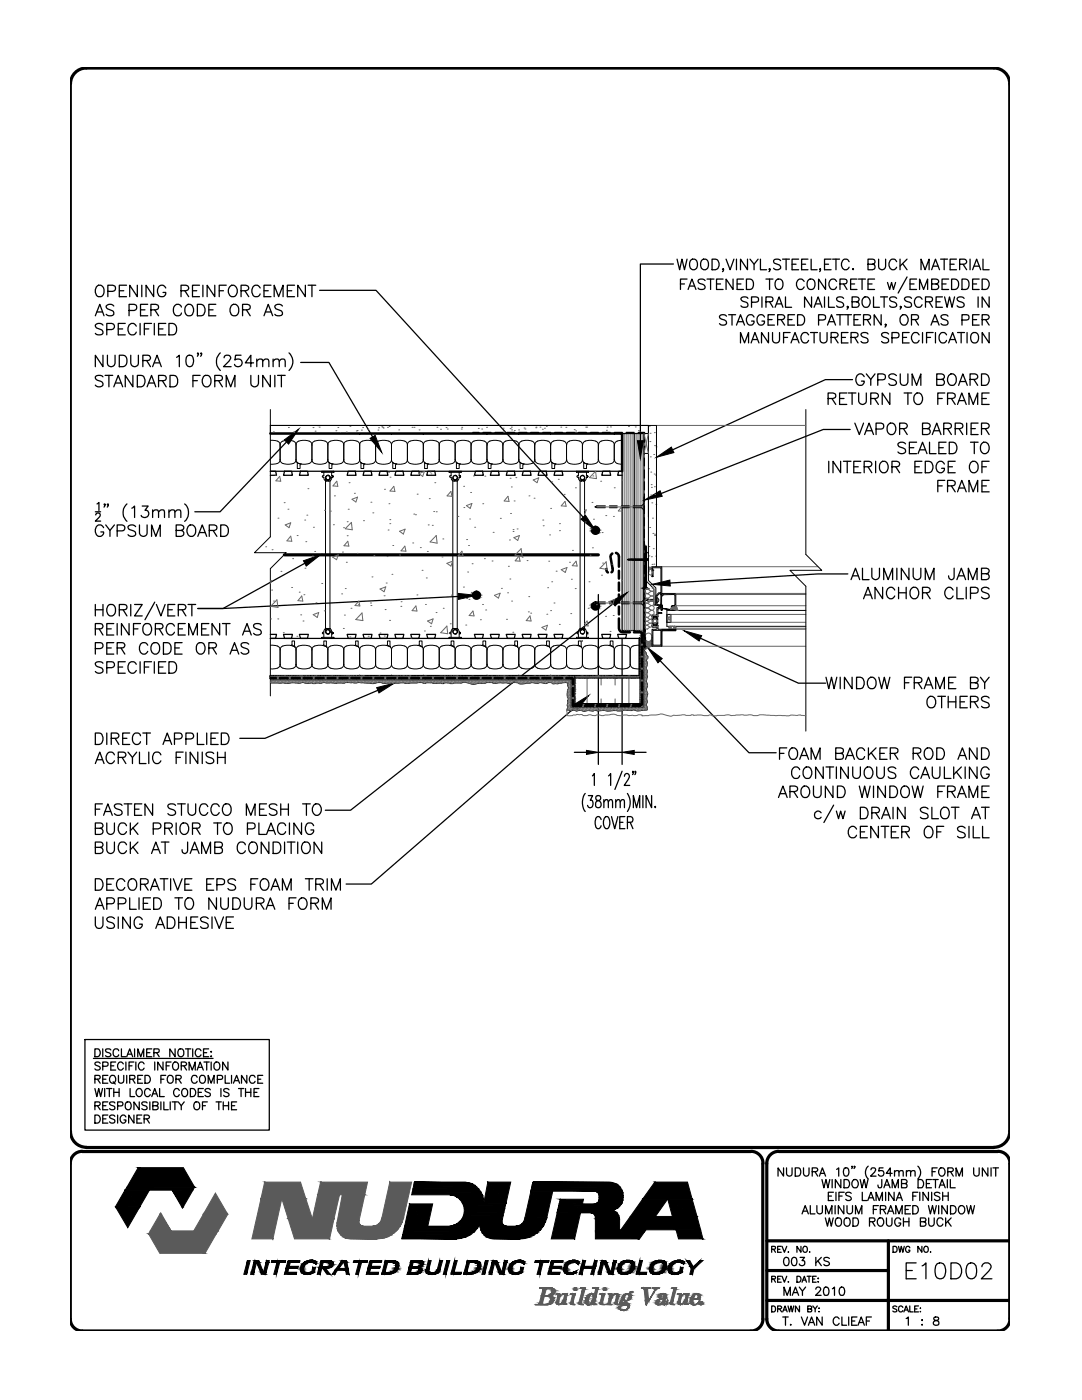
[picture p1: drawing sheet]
<svg xmlns="http://www.w3.org/2000/svg" width="216mm" height="279mm" viewBox="0 0 216 279" stroke-linecap="round" stroke-linejoin="round" font-family="sans-serif">
<!-- layer: LINE65 -->
<g fill="none" stroke="#000" stroke-width=".63">
<path d="M56.7 110.7h62.7"/>
<circle cx="95.1" cy="118.8" r=".61"/>
<circle cx="118.8" cy="105.8" r=".61"/>
<circle cx="118.8" cy="121" r=".61"/>
</g>
<!-- layer: LINE50 -->
<g fill="none" stroke="#000" stroke-width=".51">
<path d="M53.9 86.5h70.2v7.6M121 113.5v.4l.3 .3M122.2 110.5a.73 .73 0 0 0-.4 .9l.5 2.4-.3 .4M122.9 110.3a.75 .75 0 0 1 .6 .8v2M123.5 113.9v1.6M123.5 116.3v1.6M123.5 118.6v1.7M53.9 134.9h73.8v-7.5v7.5M53.9 135.3h1.1M55.9 135.3h1.5M58.2 135.3h1.6M60.6 135.3h1.6"/>
<path d="M63 135.3h1.6M65.4 135.3h1.5M67.7 135.3h1.7M70.1 135.3h1.6M72.5 135.3h1.6M74.9 135.3h1.6M77.3 135.3h1.6M79.6 135.3h1.7M82.1 135.3h1.5M84.4 135.3h1.6M86.8 135.3h1.6M89.2 135.3h1.6"/>
<path d="M91.6 135.3h1.5M94 135.3h1.5M96.3 135.3h1.6M98.7 135.3h1.6M101.1 135.3h1.6M103.5 135.3h1.5M105.8 135.3h1.7M108.2 135.3h1.6M110.6 135.3h1.6M113 135.3l1.2 .1 .1 1.2M114.3 139.7l.1 1.2h1.5M114.3 137.3v1.6"/>
<path d="M123.5 123.4v2a.79 .79 0 0 0 .8 .8h1.4M123.5 121.1v1.5M126.5 126.2l1.5 .1 .1 2M128.1 138.6l-.1 2-1.6 .1M128.1 129.1v1.6M128.1 131.4v1.6M128.1 133.8v1.6M128.1 136.2v1.6M114.5 140.7h1.5M116.7 140.9h1.6M116.9 140.7h1.5M119.1 140.9h1.6"/>
<path d="M119.2 140.7h1.6M121.5 140.9h1.6M121.6 140.7h1.6M123.9 140.9h1.5M124 140.7h1.6M126.3 140.9h1.4"/>
</g>
<!-- layer: line25 -->
<g fill="none" stroke="#000" stroke-width=".25">
<path d="M53.9 94.9h1.3l-.2-.8h-1.1h70.2h-.6l-.3 .8h.9M56.8 94.1h1.4l.1 .8h-1.7zM60 94.1h1.4l.1 .8h-1.8zM69.5 94.1h1.4l.1 .8h-1.7zM72.7 94.1h1.4l.1 .8h-1.8zM75.8 94.1h1.4l.2 .8h-1.8zM79 94.1h1.4l.2 .8h-1.8zM82.2 94.1h1.4l.1 .8h-1.7zM85.4 94.1h1.4l.1 .8h-1.8zM94.9 94.1h1.4l.1 .8h-1.7zM98.1 94.1h1.4l.1 .8h-1.8zM101.2 94.1h1.4l.2 .8h-1.8z"/>
<path d="M104.4 94.1h1.4l.2 .8h-1.8zM107.6 94.1h1.4l.1 .8h-1.7zM110.8 94.1h1.4l.1 .8h-1.8zM120.3 94.1h1.4l.1 .8h-1.7zM126.5 86.5v39.3M128.5 86.5v39.3M128.9 86.5h-4.8v39.3h4.4M53.9 126.6h1.3l-.2 .8h-1.1h73.8v7.5M56.6 126.6h1.7l-.1 .8h-1.4zM59.7 126.6h1.8l-.1 .8h-1.4zM69.3 126.6h1.7l-.1 .8h-1.4zM72.4 126.6h1.8l-.1 .8h-1.4z"/>
<path d="M75.6 126.6h1.8l-.2 .8h-1.4zM78.8 126.6h1.8l-.2 .8h-1.4zM82 126.6h1.7l-.1 .8h-1.4zM85.1 126.6h1.8l-.1 .8h-1.4zM94.7 126.6h1.7l-.1 .8h-1.4zM97.8 126.6h1.8l-.1 .8h-1.4zM101 126.6h1.8l-.2 .8h-1.4zM104.2 126.6h1.8l-.2 .8h-1.4zM107.4 126.6h1.7l-.1 .8h-1.4zM110.5 126.6h1.8l-.1 .8h-1.4zM116.1 127.9h.1M120.1 126.6h1.7l-.1 .8h-1.4z"/>
<path d="M123.2 126.6h1.8l-.1 .8h-1.4z"/>
</g>
<!-- layer: HATCH -->
<g fill="none" stroke="#666" stroke-width=".2">
<path d="M54.5 86.2h.1M54.9 94.8h.1M55.8 95.1l.2 .9h-1zM57.5 85.3h.1M58.6 86.2h.1M58.6 86.3h.1M61.4 97.5h.1M62.5 85.3h.1M62.9 86h.1M63.4 84.9h.1M63.7 85.2h.1M65 86.5h.1"/>
<path d="M66.7 99h.1M67 86.5h.1M67 86h.1M67.2 96l.2 1.1-1-.1zM67.4 85.3h.1M67.8 86.4h.1M69.1 86.2h.1M69.7 96.3h.1M69.8 85.1h.1M70.2 99.6l1.1-.4-.3 1zM70.7 98.5h.1M71.1 86h.1"/>
<path d="M71.3 85.9h.1M72.1 85.8h.1M72.4 85.3h.1M73.4 85.7h.1M75.4 85.8h.1M75.5 85.4h.1M76.2 85.2h.1M76.3 85.3h.1M76.5 85.4h.1M76.7 97.6h.1M77.3 85.3h.1M77.5 94.3h.1"/>
<path d="M77.7 85.1h.1M77.8 95.2h.1M78.6 97.1l.2 1-1-.1zM79.6 85.8h.1M82.2 85.3h.1M82.6 85.3h.1M83.2 98.6h.1M83.6 94.5l1.1-.4-.4 1zM83.6 85.8h.1M85.7 99.5h.1M85.8 94.2h.1M86 94.6h.1"/>
<path d="M86.8 96.3h.1M87.2 85.3h.1M87.9 85.7h.1M89 85.3h.1M89.3 85.6h.1M90 98.1l.2 .9h-1zM92 85.6h.1M92.1 85.3h.1M92.5 97.1h.1M93.9 98.3h.1M94.5 95h.1M95.4 85.5h.1"/>
<path d="M96.1 85.6h.1M96.7 95h.1M97.1 85.3h.1M98.4 86.5h.1M99.2 86.4h.1M100.4 85.5h.1M100.5 86.2h.1M101.4 99l.2 1.1-1-.1zM101.8 85.5h.1M101.8 95.4h.1M102 85.2h.1M102 97.2h.1"/>
<path d="M102.1 85.8h.1M102.6 100h.1M102.6 85.9h.1M102.9 95.3h.1M103.5 85.8h.1M104.6 85.4h.1M104.7 85.6h.1M105.6 99h.1M106.4 95.8l1.1-.4-.3 .9zM106.6 99.4h.1M106.9 85.4h.1M106.9 85.2h.1"/>
<path d="M107.8 85.2h.1M108.2 85.7h.1M108.6 85.5h.1M109 85.1h.1M110.1 96.2h.1M111.4 95.7h.1M111.9 85.2h.1M112.6 98.7h.1M112.9 85.3h.1M114.6 85.8h.1M114.8 97.4h.1M114.9 86h.1"/>
<path d="M116.9 85.2h.1M117.1 85.2h.1M118.3 95h.1M118.8 94.1l.2 1.4-1.4-.2zM119.9 96h.1M121 85.9h.1M121.1 85.2h.1M121.8 85.2h.1M122.6 97.4h.1M124.1 95.8h.1M124.6 86.5v39.3M124.9 86.5v39.3"/>
<path d="M125.3 86.5v39.3M125.4 85.1h.1M125.7 86.5v39.3M126.1 86.5v39.3M126.8 85.2h.1M126.9 86.5v39.3M127.3 86.5v39.3M127.4 85.9h.1M127.6 86.2h.1M127.7 86.5v39.3M128.1 86.5v39.3M128.5 86.5l.9 4"/>
<path d="M129.4 93.5h.1M129.4 86.5l-.9 4M129.6 85h.1M129.7 88.1h.1M129.7 86.5h.1M129.8 91.2h.1M129.9 94.2h.1M129.9 98.8h.1M129.9 96.7h.1M130 97.3h.1M130.4 90.7h.1M130.5 94.6h.1"/>
<path d="M130.6 86.3h.1M130.6 97.1h.1M130.6 88.9h.1M130.7 98.7h.1M130.8 94.8h.1M130.9 89.2h.1M131 84.9h29.8M53 109.1h.1M53.9 115.9h.3l-.3 .5M54.2 117.8h.1M54.3 109.7h.1M54.6 120h.1"/>
<path d="M55.5 103.4h.1M56.1 114h.1M56.7 100.3h.1M56.9 104.8l1.1-.5-.3 1zM57.5 101.6h.1M58 107l.2 1-1-.1zM58.2 117.2h.1M58.4 111.5h.1M59.3 106.9h.1M59.7 118.2h.1M60.2 118.9l.2 1.1-.9-.1zM60.6 118.7h.1"/>
<path d="M60.8 103.8h.1M60.8 113.4h.1M61 108.1h.1M61.2 102.8h.1M62.3 111h.1M62.5 105.2h.1M62.8 110.1h.1M64.2 116.4h.1M64.7 101.8h.1M65.9 102h.1M66.4 111.2l1.1-.5-.3 1zM66.5 104.7h.1"/>
<path d="M68.2 118.5h.1M68.3 110.2h.1M68.6 105.3h.1M68.9 117.5h.1M69.1 112.2h.1M69.3 106.9h.1M69.3 104.1h.1M69.4 108l.2 1-1-.1zM69.5 101.6h.1M70.1 104.3l.2 1.4-1.4-.2zM71.3 110.4h.1M71.6 120l.2 .9-1-.1z"/>
<path d="M72.5 103.9h.1M74 100.2h.1M74.2 115.1h.1M74.4 102.3h.1M74.6 110.9h.1M75.8 117.5l1.2-.4-.4 1zM76.6 118.9h.1M77.1 116.4h.1M77.2 111.1h.1M77.4 105.8h.1M77.6 100.5h.1M77.8 104.5h.1"/>
<path d="M77.8 103.7h.1M78.2 114.6h.1M78.4 108.9h.1M79.7 110.8h.1M79.7 106l1.1-.4-.3 1zM80.8 109l.2 1-1-.1zM82.4 108.4h.1M82.6 102.6h.1M82.9 102.7h.1M83.2 118.7h.1M83.9 109.3h.1M84.2 113.8h.1"/>
<path d="M85.1 115.3h.1M85.1 119.2h.1M85.3 110.1h.1M85.4 104.8h.1M86.2 104.8h.1M86.5 102.1h.1M87.1 102.1h.1M87.1 106.9l.1 1.5-1.4-.3zM88.2 111.2h.1M88.4 107.6h.1M89.2 112.4l1.1-.4-.3 1zM90.1 118.8h.1"/>
<path d="M91.4 103.1h.1M92.2 110l.2 1-1-.1zM92.5 117.2h.1M92.6 101.3h.1M93.1 100.9l1.1-.4-.4 1zM93.1 119.5h.1M93.1 107.7h.1M93.3 114.2h.1M93.5 108.9h.1M93.6 119.6h.1M93.7 103.6h.1M94 118.2h.1"/>
<path d="M94.2 112.5h.1M94.7 105.2h.1M96.3 100.5h.1M96.7 111.5h.1M98.2 112h.1M98.4 106.2h.1M98.7 118.8l1.1-.4-.3 1zM99.8 103.4h.1M100 117.4h.1M101.3 118.3h.1M101.4 113h.1M101.7 107.8h.1"/>
<path d="M101.7 115.6h.1M101.9 102.5h.1M102.1 120h.1M102.4 105.7h.1M102.4 106.1h.1M102.5 107.3l1.1-.4-.3 1zM103.2 105.6h.1M103.6 111l.2 1-1-.1zM104 109.5l.2 1.5-1.4-.2zM104.2 111.2h.1M105.2 111.9h.1M105.5 119.1h.1"/>
<path d="M108.3 103.8h.1M108.4 104.9h.1M109.3 117.3h.1M109.5 112h.1M109.7 106.8h.1M109.9 101.5h.1M110.1 116.1h.1M111 114h.1M111.6 105.9h.1M111.6 104.5h.1M112 113.7l1.1-.4-.3 .9zM112.7 100.1l.3 .9h-1z"/>
<path d="M113.6 112.2h.1M114 115.6h.1M114.2 109.8h.1M114.8 117.5h.1M114.9 112l.3 1-1-.1zM116.6 101.9l.4-.1-.4 .9M116.8 104.2h.1M117.5 116.1h.1M117.7 110.8h.1M117.9 105.6h.1M118.1 100.3h.1M118.2 109.3h.1"/>
<path d="M118.4 103.6h.1M118.7 101.2h9.8M119.7 113.4l1.4 .3-.1-1.6-1.3 1.3M120 114.8h.1M120.2 106.3h.1M120.2 112.4h.1M120.9 102.9h.1M122.1 112.6h.1M122.4 103.1h.1M124.1 115.9h.1M124.1 101.1l-.7 .9h.7M129.3 119.4l.6-.4a.49 .49 0 0 1 .6 .4 .49 .49 0 0 1-.6 .5"/>
<path d="M129.3 117.5l.6 .5-.6 .5M129.3 119.5l.6 .4M129.3 117.5a.49 .49 0 0 0-.6 .5 .49 .49 0 0 0 .6 .5 .49 .49 0 0 0-.6 .4 .49 .49 0 0 0 .6 .5M129.3 119.4a.49 .49 0 0 0-.6 .5 .49 .49 0 0 0 .6 .5 .49 .49 0 0 0-.6 .4 .49 .49 0 0 0 .6 .5M129.4 114.1h.1M129.4 114h.1M129.4 113.7l.1 .1M129.4 113.4l.2 .3M129.4 113.1l.7 .7M129.5 109.1h.1M129.5 110.9h.1M129.5 113.2l-.1 .1"/>
<path d="M129.6 105.3h.1M129.7 113.2l-.3 .4M129.8 113.2l.3 .4M129.9 119.9l-.6 .5M129.9 119.9a.49 .49 0 0 1 .6 .5 .49 .49 0 0 1-.6 .4M130 111.1h.1M130 113.2l.1 .1M130.1 100.4h.1M130.1 112.6h.1M130.1 113.7l-.1 .1M130.1 113.4l-.2 .3M130.1 113.1l-.7 .7"/>
<path d="M130.1 117.3a.36 .36 0 0 1 .3 .5 .36 .36 0 0 1-.5 .2 .49 .49 0 0 1 .6 .4 .49 .49 0 0 1-.6 .5l-.6-.4M130.2 103.4h.1M130.3 106.5h.1M130.4 109.5h.1M130.5 112.6h.1M130.6 106.9h.1M130.6 106.6h.1M130.8 113.1h.1M130.8 111h.1M130.9 100.7h.1M132.1 113.1h31.1M134.8 118.6h26"/>
<path d="M134.8 118.4h26M53.9 135.1h.1M54 135.3h.1M54 123.5h.1M54 121l1.3-1.3 .2 1.5-1.5-.2M54.1 135.5h.1M54.1 135h.1M54.1 135.6h.1M54.1 135.2h.1M54.1 135.7h.1M54.2 135.3h.1M54.2 134.9h.1"/>
<path d="M54.2 135.1h.1M54.2 135.7l-.3 .3M54.2 135.7h.1M54.3 135.3h.1M54.3 135h.1M54.3 135.7h.1M54.3 135.4h.1M54.4 135.3h.1M54.4 135.6h.1M54.4 135.2h.1M54.4 135.7h.1M54.5 135.1h.1"/>
<path d="M54.5 135.7l-.6 .6M54.5 135.2h.1M54.5 135.7h.1M54.5 135.4h.1M54.6 135.5h.1M54.6 135.2h.1M54.7 135.2h.1M54.7 134.9h.1M54.7 135h.1M54.7 135.6h.1M54.8 135h.1M54.8 135.3h.1"/>
<path d="M54.8 135.6h.1M54.8 135.7l-.6 .6M54.8 135.2h.1M54.8 135.4h.1M54.9 135.7h.1M54.9 135.2h.1M55 135.2h.1M55 135.5h.1M55 135.6h.1M55 135.3h.1M55 135.7l-.5 .6M55.1 135.5h.1"/>
<path d="M55.1 135.2h.1M55.2 135h.1M55.2 135.3h.1M55.2 135.6h.1M55.2 135.5h.1M55.2 134.9h.1M55.3 135.2h.1M55.3 135.5h.1M55.3 135.3h.1M55.3 135.7l-.5 .6M55.3 135.4h.1M55.3 135h.1"/>
<path d="M55.3 135.6h.1M55.4 135.2h.1M55.4 135.5h.1M55.4 135.7h.1M55.4 135.6h.1M55.4 135.1h.1M55.4 123.5h.1M55.5 135.1h.1M55.5 135.2h.1M55.6 135.1h.1M55.6 135.5h.1M55.6 135h.1"/>
<path d="M55.6 135.3h.1M55.6 135.6h.1M55.6 135.7l-.6 .6M55.7 135.1h.1M55.7 135.5h.1M55.7 134.9h.1M55.8 135.3h.1M55.8 135.2h.1M55.8 135.5h.1M55.8 135.4h.1M55.9 135.5h.1M55.9 135.7l-.6 .6"/>
<path d="M55.9 135.1h.1M55.9 135.7h.1M56 135h.1M56 135.1h.1M56 135.6h.1M56 135.3h.1M56.1 135.5h.1M56.1 135h.1M56.1 135.2h.1M56.1 135.7l-.5 .6M56.2 134.9h.1M56.2 135.2h.1"/>
<path d="M56.2 135.5h.1M56.2 135.3h.1M56.3 135.4h.1M56.3 135.3h.1M56.3 135h.1M56.4 135.7h.1M56.4 135h.1M56.4 135.3h.1M56.4 135.6h.1M56.4 135.1h.1M56.4 135.5h.1M56.4 135.7l-.6 .6"/>
<path d="M56.5 135.4h.1M56.5 135h.1M56.5 126.3h.1M56.6 135.4h.1M56.6 135.5h.1M56.6 135.2h.1M56.6 135h.1M56.6 135.6h.1M56.7 135.5h.1M56.7 135.6h.1M56.7 135.4h.1M56.7 135.7l-.6 .6"/>
<path d="M56.7 134.9h.1M56.7 135.3h.1M56.8 135.2h.1M56.8 135h.1M56.8 134.9h.1M56.8 135.4h.1M56.9 135.3h.1M56.9 135.6h.1M56.9 135.7h.1M56.9 135.1h.1M57 135.3h.1M57 135.7l-.6 .6"/>
<path d="M57 135.1h.1M57 135.5h.1M57.1 135.5h.1M57.1 135.3h.1M57.2 134.9h.1M57.2 135h.1M57.2 135.3h.1M57.2 135.6h.1M57.2 135.7h.1M57.2 135.7l-.5 .6M57.3 135.4h.1M57.3 135.3h.1"/>
<path d="M57.4 135.7h.1M57.4 135.3h.1M57.4 135.1h.1M57.5 135.1h.1M57.5 135.5h.1M57.5 135.7h.1M57.5 135.2h.1M57.5 135.7l-.6 .6M57.6 135.3h.1M57.7 135h.1M57.7 135.3h.1M57.7 135.7h.1"/>
<path d="M57.7 134.9h.1M57.7 135.6h.1M57.8 135.2h.1M57.8 135.5h.1M57.8 135.4h.1M57.8 135.7h.1M57.8 135.7l-.6 .7M57.9 135.1h.1M57.9 135.5h.1M57.9 135.6h.1M57.9 135h.1M57.9 135.7h.1"/>
<path d="M58 135.2h.1M58 135.6h.1M58.1 135.5h.1M58.1 135.2h.1M58.1 134.9h.1M58.1 135.3h.1M58.1 135.6h.1M58.1 135.7l-.6 .7M58.2 135.2h.1M58.2 134.9h.1M58.2 135.3h.1M58.3 135.2h.1"/>
<path d="M58.3 135.1h.1M58.3 135.4h.1M58.3 135.6h.1M58.3 135.7h.1M58.4 135.2h.1M58.4 135.5h.1M58.4 135.7l-.6 .6M58.5 135h.1M58.5 135.3h.1M58.5 135.6h.1M58.5 135.5h.1M58.6 135.5h.1"/>
<path d="M58.6 135.1h.1M58.6 135.6h.1M58.6 134.9h.1M58.7 135.1h.1M58.7 135.2h.1M58.7 135.7l-.6 .6M58.7 135.4h.1M58.7 135.7h.1M58.7 135.3h.1M58.8 135.5h.1M58.8 135.4h.1M58.8 135.1h.1"/>
<path d="M58.9 135.5h.1M58.9 135.7h.1M58.9 135.3h.1M58.9 135.1h.1M58.9 135.4h.1M58.9 134.9h.1M58.9 135.2h.1M58.9 135.6h.1M58.9 135.7l-.5 .6M59 135.5h.1M59 135.1h.1M59.1 135.1h.1"/>
<path d="M59.2 135.4h.1M59.2 135.7h.1M59.2 134.9h.1M59.2 135.1h.1M59.2 135.5h.1M59.2 135.3h.1M59.2 135.6h.1M59.2 135h.1M59.2 127h.1M59.2 135.7l-.5 .6M59.3 135.5h.1M59.3 135.4h.1"/>
<path d="M59.3 134.9h.1M59.3 135.7h.1M59.3 135.2h.1M59.4 135.2h.1M59.4 135.5h.1M59.4 135.4h.1M59.4 135.1h.1M59.5 135h.1M59.5 135.4h.1M59.5 135.5h.1M59.5 135.7l-.6 .6M59.6 135.1h.1"/>
<path d="M59.6 135.4h.1M59.6 135.7h.1M59.7 135h.1M59.7 134.9h.1M59.7 135.5h.1M59.7 135.4h.1M59.7 135.3h.1M59.7 135.2h.1M59.8 135.6h.1M59.8 135.1h.1M59.8 135.7l-.6 .6M59.8 135.4h.1"/>
<path d="M59.8 135.7h.1M59.9 134.9h.1M59.9 135.1h.1M60 135.1h.1M60 134.9h.1M60 135.2h.1M60 135.4h.1M60 135.7h.1M60 135.5h.1M60 122.7h.1M60 135.3h.1M60.1 135.7l-.6 .6"/>
<path d="M60.1 135.3h.1M60.1 134.9h.1M60.1 135.4h.1M60.2 134.9h.1M60.2 135.2h.1M60.2 135.4h.1M60.2 135.5h.1M60.2 135.3h.1M60.3 135.3h.1M60.3 135.4h.1M60.3 134.9h.1M60.3 135.5h.1"/>
<path d="M60.3 135.7l-.6 .7M60.4 135.1h.1M60.4 135.4h.1M60.4 135.7h.1M60.5 135.3h.1M60.5 135.1h.1M60.5 135.7h.1M60.5 123.9h.1M60.5 135.5h.1M60.6 135.3h.1M60.6 135.2h.1M60.6 135.5h.1"/>
<path d="M60.6 135.7h.1M60.6 134.9h.1M60.6 135.7l-.5 .6M60.7 135.2h.1M60.7 135.7h.1M60.7 135.3h.1M60.8 135.4h.1M60.8 135.1h.1M60.8 135.7h.1M60.9 135.2h.1M60.9 135.1h.1M60.9 134.9h.1"/>
<path d="M60.9 135.5h.1M60.9 135.7l-.5 .5M61 135.2h.1M61 135.5h.1M61 134.9h.1M61.1 135.6h.1M61.1 135.2h.1M61.1 135.1h.1M61.1 135.7h.1M61.1 134.9h.1M61.2 135.3h.1M61.2 135.7l-.5 .6"/>
<path d="M61.2 135.1h.1M61.2 135.4h.1M61.2 135.7h.1M61.3 135.6h.1M61.3 135.4h.1M61.3 135.2h.1M61.3 135.7h.1M61.4 135.1h.1M61.4 135.2h.1M61.4 135.4h.1M61.4 135.5h.1M61.5 135.6h.1"/>
<path d="M61.5 135.5h.1M61.5 135.7l-.6 .6M61.5 135.2h.1M61.6 135.5h.1M61.6 134.9h.1M61.6 135.1h.1M61.6 135h.1M61.7 135.4h.1M61.7 135.7h.1M61.7 135.5h.1M61.7 135.3h.1M61.7 135.1h.1"/>
<path d="M61.8 135.7l-.7 .7M61.8 135.1h.1M61.8 135.7h.1M61.9 135.2h.1M61.9 135.5h.1M61.9 135.1h.1M61.9 135.3h.1M62 135.5h.1M62 135.7l-.6 .7M62.1 135.1h.1M62.1 135.4h.1M62.1 135.7h.1"/>
<path d="M62.1 135.5h.1M62.1 134.9h.1M62.2 135.1h.1M62.2 135.3h.1M62.2 134.9h.1M62.2 135.5h.1M62.2 135.2h.1M62.2 135h.1M62.2 135.6h.1M62.3 135.5h.1M62.3 135.7h.1M62.3 135.7l-.6 .7"/>
<path d="M62.4 135h.1M62.4 135.1h.1M62.4 135.7h.1M62.4 135.5h.1M62.5 135.1h.1M62.5 135.4h.1M62.5 135.7h.1M62.5 135.5h.1M62.5 122.7l1.1-.5-.3 1zM62.5 135.2h.1M62.6 135h.1M62.6 135.7l-.6 .6"/>
<path d="M62.6 134.9h.1M62.7 135.2h.1M62.7 135h.1M62.7 135.3h.1M62.7 135.5h.1M62.7 135.4h.1M62.8 135.4h.1M62.8 135.3h.1M62.8 135h.1M62.8 135.7h.1M62.8 135.1h.1M62.8 134.9h.1"/>
<path d="M62.9 135.1h.1M62.9 135.4h.1M62.9 135.7h.1M62.9 135h.1M62.9 135.5h.1M62.9 135.7l-.6 .6M63 135.4h.1M63 135.5h.1M63 135.1h.1M63 135.7h.1M63 134.9h.1M63 136.4h.1"/>
<path d="M63 120.3h.1M63.1 135.2h.1M63.1 134.9h.1M63.1 135.5h.1M63.2 135.3h.1M63.2 135.2h.1M63.2 135.7l-.7 .7M63.3 135.3h.1M63.3 135h.1M63.3 135.7h.1M63.3 135.1h.1M63.3 135.4h.1"/>
<path d="M63.4 135.3h.1M63.4 135.7h.1M63.4 135.7l-.6 .7M63.5 135.5h.1M63.5 135h.1M63.5 135.2h.1M63.5 135.7h.1M63.5 135.6h.1M63.6 135.3h.1M63.6 134.9h.1M63.6 135.1h.1M63.7 135.3h.1"/>
<path d="M63.7 135.2h.1M63.7 135h.1M63.7 135.7h.1M63.7 135.7l-.6 .6M63.8 135.7h.1M63.8 135.2h.1M63.8 135.3h.1M63.9 135.7h.1M63.9 135.1h.1M63.9 135.2h.1M63.9 135.5h.1M64 135.7h.1"/>
<path d="M64 135.5h.1M64 135.4h.1M64 135.2h.1M64 135.7l-.6 .6M64.1 135.2h.1M64.1 134.9h.1M64.1 135h.1M64.1 135.3h.1M64.1 135.7h.1M64.1 135.6h.1M64.2 135.6h.1M64.2 135.2h.1"/>
<path d="M64.2 135.3h.1M64.3 135.6h.1M64.3 135.7h.1M64.3 135.1h.1M64.3 135.7l-.6 .6M64.4 135.2h.1M64.4 135.5h.1M64.4 135.6h.1M64.4 135.3h.1M64.5 135.3h.1M64.5 135.2h.1M64.6 135h.1"/>
<path d="M64.6 135.3h.1M64.6 135.6h.1M64.6 134.9h.1M64.6 135.7l-.7 .7M64.6 135.4h.1M64.7 135.2h.1M64.7 135.3h.1M64.7 135.5h.1M64.7 121.9h.1M64.8 135.5h.1M64.8 135.7h.1M64.8 135h.1"/>
<path d="M64.8 135.6h.1M64.8 135.7l-.5 .6M64.9 135.1h.1M64.9 135.2h.1M65 135h.1M65 135.1h.1M65 135.5h.1M65 135.3h.1M65 135.6h.1M65.1 135.1h.1M65.1 134.9h.1M65.1 135.3h.1"/>
<path d="M65.1 135.5h.1M65.1 135.7l-.5 .5M65.2 135.3h.1M65.2 135.2h.1M65.2 135.5h.1M65.3 135.7h.1M65.3 135.5h.1M65.3 135.1h.1M65.4 135h.1M65.4 135.3h.1M65.4 135.6h.1M65.4 135.7l-.5 .6"/>
<path d="M65.5 135.5h.1M65.5 135h.1M65.6 135.2h.1M65.6 134.9h.1M65.6 135.5h.1M65.6 135.3h.1M65.7 135.4h.1M65.7 135.7l-.6 .6M65.7 135.3h.1M65.8 135h.1M65.8 135.7h.1M65.8 135.3h.1"/>
<path d="M65.8 135.1h.1M65.8 135.6h.1M65.9 135.4h.1M65.9 135.5h.1M66 135h.1M66 135.4h.1M66 135.5h.1M66 135.7l-.6 .6M66 135.2h.1M66.1 134.9h.1M66.1 135h.1M66.1 135.6h.1"/>
<path d="M66.1 135.4h.1M66.1 135.3h.1M66.2 134.9h.1M66.2 135.3h.1M66.2 135h.1M66.2 135.6h.1M66.2 135.2h.1M66.3 134.9h.1M66.3 135.7h.1M66.3 135.7l-.6 .6M66.3 135.3h.1M66.3 135.1h.1"/>
<path d="M66.4 135.3h.1M66.4 135.2h.1M66.4 135.5h.1M66.5 135.3h.1M66.5 135.5h.1M66.5 135.7l-.5 .6M66.6 135.7h.1M66.6 134.9h.1M66.6 135.5h.1M66.6 135h.1M66.6 135.3h.1M66.6 135.6h.1"/>
<path d="M66.7 135.7h.1M66.7 135.3h.1M66.7 135h.1M66.7 135.6h.1M66.8 135.7h.1M66.8 135.3h.1M66.8 135.1h.1M66.8 135.7l-.5 .6M66.9 135.2h.1M66.9 135.5h.1M66.9 135.7h.1M67 135.7h.1"/>
<path d="M67 135.3h.1M67.1 135h.1M67.1 135.3h.1M67.1 135.6h.1M67.1 134.9h.1M67.1 135.7l-.6 .6M67.1 135.7h.1M67.2 135.2h.1M67.2 135.3h.1M67.2 135.5h.1M67.2 135.7h.1M67.3 135.2h.1"/>
<path d="M67.3 135.5h.1M67.3 135.6h.1M67.3 135.1h.1M67.3 135h.1M67.4 135.2h.1M67.4 135.7l-.7 .7M67.4 135.6h.1M67.5 135.5h.1M67.5 135h.1M67.5 135.3h.1M67.5 135.6h.1M67.5 135.2h.1"/>
<path d="M67.5 134.9h.1M67.6 135.2h.1M67.6 135.3h.1M67.7 135.2h.1M67.7 135.3h.1M67.7 135.7l-.7 .7M67.7 135.1h.1M67.7 135.4h.1M67.7 135.6h.1M67.7 135.7h.1M67.8 135.2h.1M67.8 135.1h.1"/>
<path d="M67.8 135.5h.1M67.9 135h.1M67.9 135.3h.1M67.9 135.6h.1M67.9 135.5h.1M67.9 135.7l-.5 .6M68 135.5h.1M68 135h.1M68 135.1h.1M68 135.6h.1M68 134.9h.1M68.1 135.1h.1"/>
<path d="M68.1 135.4h.1M68.1 135.3h.1M68.1 135.2h.1M68.2 135.5h.1M68.2 135.3h.1M68.2 135.7l-.6 .6M68.3 135.1h.1M68.3 135.5h.1M68.3 135.7h.1M68.3 134.9h.1M68.3 135.3h.1M68.3 135.6h.1"/>
<path d="M68.3 135.4h.1M68.4 135.5h.1M68.5 135.1h.1M68.5 135.5h.1M68.5 135.4h.1M68.5 125.4h.1M68.5 135.7l-.6 .6M68.6 135h.1M68.6 134.9h.1M68.6 135.5h.1M68.6 135.3h.1M68.6 135.1h.1"/>
<path d="M68.6 135.6h.1M68.6 135.7h.1M68.7 135h.1M68.7 135.5h.1M68.7 135.3h.1M68.7 134.9h.1M68.7 135.7h.1M68.7 122.8h.1M68.8 135.6h.1M68.8 135.2h.1M68.8 135.7l-.6 .6M68.8 135.4h.1"/>
<path d="M68.8 135.1h.1M68.9 135h.1M68.9 135.1h.1M68.9 135.4h.1M68.9 135.5h.1M69 135.7h.1M69 135h.1M69 135.4h.1M69.1 134.9h.1M69.1 135.7l-.7 .6M69.1 135h.1M69.1 135.4h.1"/>
<path d="M69.1 135.3h.1M69.1 135.5h.1M69.1 135.6h.1M69.2 135.3h.1M69.2 135.4h.1M69.2 135.7h.1M69.2 135.1h.1M69.3 135.1h.1M69.3 135.7h.1M69.3 134.9h.1M69.4 135.1h.1M69.4 135.4h.1"/>
<path d="M69.4 135.7h.1M69.4 135.7l-.7 .6M69.4 134.9h.1M69.4 135.5h.1M69.4 135.2h.1M69.4 135.3h.1M69.5 135.3h.1M69.5 134.9h.1M69.6 134.9h.1M69.6 135.2h.1M69.6 135.5h.1M69.6 135.4h.1"/>
<path d="M69.6 135.3h.1M69.6 135.7l-.5 .5M69.7 135.3h.1M69.7 135.7h.1M69.7 134.9h.1M69.7 135.5h.1M69.8 135.1h.1M69.8 135.4h.1M69.8 135.7h.1M69.8 127.1h.1M69.9 135.3h.1M69.9 135.5h.1"/>
<path d="M69.9 135.1h.1M69.9 135.7h.1M69.9 135.7l-.5 .5M70 134.9h.1M70 135.2h.1M70 135.5h.1M70 135.7h.1M70 121.4h.1M70.1 135.2h.1M70.1 135.3h.1M70.1 135.7h.1M70.2 135.3h.1"/>
<path d="M70.2 135.7l-.5 .5M70.2 135.1h.1M70.2 135.4h.1M70.2 135.7h.1M70.3 135.2h.1M70.3 135.1h.1M70.4 134.9h.1M70.4 135.2h.1M70.4 135.5h.1M70.5 135.6h.1M70.5 135.7l-.6 .6M70.5 135.2h.1"/>
<path d="M70.5 134.9h.1M70.5 135.1h.1M70.5 135.7h.1M70.6 135.3h.1M70.6 135.1h.1M70.6 135.4h.1M70.6 135.7h.1M70.7 135.6h.1M70.7 135.3h.1M70.7 135.7h.1M70.7 135.2h.1M70.8 135.2h.1"/>
<path d="M70.8 135.1h.1M70.8 135.7l-.6 .6M70.8 135.5h.1M70.8 135.4h.1M70.9 135.6h.1M70.9 135.5h.1M70.9 135.4h.1M71 135.2h.1M71 135.5h.1M71 135.1h.1M71 135.4h.1M71 134.9h.1"/>
<path d="M71 135.7l-.5 .6M71 135.7h.1M71.1 135.5h.1M71.1 135.3h.1M71.2 135.1h.1M71.2 135.7h.1M71.2 135.2h.1M71.3 135.5h.1M71.3 135.1h.1M71.3 135.7l-.6 .6M71.3 135.2h.1M71.3 135.3h.1"/>
<path d="M71.4 135.1h.1M71.4 135.5h.1M71.4 135.4h.1M71.5 135.7h.1M71.5 135.5h.1M71.5 134.9h.1M71.5 135.4h.1M71.5 120.7h.1M71.6 135.3h.1M71.6 135.1h.1M71.6 135.7l-.6 .6M71.6 135.2h.1"/>
<path d="M71.6 135.5h.1M71.6 134.9h.1M71.7 135h.1M71.7 135.7h.1M71.7 135.6h.1M71.7 135.5h.1M71.8 135.1h.1M71.8 135h.1M71.8 135.5h.1M71.8 135.7h.1M71.9 135.1h.1M71.9 135.4h.1"/>
<path d="M71.9 135.7l-.6 .6M71.9 135.7h.1M71.9 135.5h.1M72 135.2h.1M72 135h.1M72 134.9h.1M72.1 135.2h.1M72.1 135.5h.1M72.1 135.3h.1M72.1 135h.1M72.2 135.4h.1M72.2 135.3h.1"/>
<path d="M72.2 135.7l-.6 .5M72.2 135.7h.1M72.2 135h.1M72.2 135.1h.1M72.2 122.3l.2 1.6-1.4-.3zM72.3 135.1h.1M72.3 135.4h.1M72.3 135.7h.1M72.3 134.9h.1M72.3 135h.1M72.3 135.5h.1M72.4 135.4h.1"/>
<path d="M72.4 135.5h.1M72.4 135.7l-.5 .6M72.4 134.9h.1M72.4 135.1h.1M72.4 135.7h.1M72.5 135.2h.1M72.5 135.5h.1M72.5 134.9h.1M72.5 135.7h.1M72.6 135.3h.1M72.6 135.2h.1M72.7 135.3h.1"/>
<path d="M72.7 135h.1M72.7 135.4h.1M72.7 135.7h.1M72.7 135.7l-.5 .6M72.7 135.1h.1M72.8 135.3h.1M72.8 135.4h.1M72.8 135.7h.1M72.9 135.5h.1M72.9 135.2h.1M72.9 135h.1M73 135.7h.1"/>
<path d="M73 135.5h.1M73 135.6h.1M73 135.3h.1M73 135.7l-.6 .6M73.1 135.3h.1M73.1 135.1h.1M73.1 135.7h.1M73.1 135h.1M73.1 135.4h.1M73.1 135.2h.1M73.2 135.7h.1M73.2 135.2h.1"/>
<path d="M73.3 135.7h.1M73.3 135.1h.1M73.3 135.3h.1M73.3 135.7l-.6 .6M73.3 135.2h.1M73.3 135.5h.1M73.4 135.6h.1M73.4 135.5h.1M73.4 135.4h.1M73.5 135.2h.1M73.5 127h.1M73.5 135h.1"/>
<path d="M73.5 135.4h.1M73.5 135.7h.1M73.5 135.3h.1M73.5 135.7l-.5 .6M73.6 135.6h.1M73.6 135h.1M73.6 135.3h.1M73.7 135.2h.1M73.7 135.6h.1M73.7 135.7h.1M73.7 135.1h.1M73.8 135.5h.1"/>
<path d="M73.8 135.7h.1M73.8 135.6h.1M73.8 135.7l-.6 .6M73.9 135.2h.1M73.9 135.3h.1M73.9 135h.1M73.9 120.3h.1M74 135.3h.1M74 135.6h.1M74 135.2h.1M74 135.5h.1M74 120.8h.1"/>
<path d="M74.1 135.3h.1M74.1 135.4h.1M74.1 135.2h.1M74.1 135.5h.1M74.1 135.7l-.6 .6M74.2 135.7h.1M74.2 135.5h.1M74.2 135.1h.1M74.2 135h.1M74.2 135.6h.1M74.3 135.1h.1M74.4 135h.1"/>
<path d="M74.4 135.3h.1M74.4 135.5h.1M74.4 135.6h.1M74.4 135.1h.1M74.4 135.7l-.6 .6M74.5 135.1h.1M74.5 135.5h.1M74.5 135.3h.1M74.6 135.2h.1M74.6 135.5h.1M74.6 135.3h.1M74.6 135.7h.1"/>
<path d="M74.6 135.7l-.6 .7M74.7 135.5h.1M74.7 135.1h.1M74.7 135.7h.1M74.8 135h.1M74.8 135.3h.1M74.8 135.6h.1M74.9 135.5h.1M74.9 135h.1M74.9 135.6h.1M74.9 135.7l-.6 .7M75 135.2h.1"/>
<path d="M75 135.5h.1M75 135.3h.1M75.1 135.4h.1M75.1 135.3h.1M75.2 135h.1M75.2 135.7h.1M75.2 135.3h.1M75.2 135.6h.1M75.2 135.1h.1M75.2 135.7l-.6 .7M75.3 135.4h.1M75.3 135.5h.1"/>
<path d="M75.4 135h.1M75.4 135.4h.1M75.4 135.2h.1M75.4 135.5h.1M75.5 135.4h.1M75.5 135h.1M75.5 135.6h.1M75.5 135.7l-.7 .7M75.5 135.3h.1M75.6 134.9h.1M75.6 135.3h.1M75.6 135h.1"/>
<path d="M75.6 135.6h.1M75.7 134.9h.1M75.7 135.7h.1M75.7 135.2h.1M75.7 135.1h.1M75.7 135.3h.1M75.8 135.3h.1M75.8 135.7l-.5 .6M75.8 135.2h.1M75.8 135.5h.1M75.8 126.4h.1M76 135.3h.1"/>
<path d="M76 135.7h.1M76 135.5h.1M76 135h.1M76 135.6h.1M76.1 135.7h.1M76.1 135.3h.1M76.1 135.7l-.5 .5M76.1 135h.1M76.1 135.6h.1M76.2 135.3h.1M76.2 135.7h.1M76.2 135h.1"/>
<path d="M76.2 135.1h.1M76.3 135.2h.1M76.3 135.5h.1M76.3 135.3h.1M76.3 135.7h.1M76.3 135.7l-.5 .5M76.4 135.2h.1M76.4 135.7h.1M76.4 135h.1M76.5 135.3h.1M76.5 135.6h.1M76.6 135.2h.1"/>
<path d="M76.6 135.3h.1M76.6 135.5h.1M76.6 135.7h.1M76.6 135.7l-.5 .6M76.7 135.2h.1M76.7 135.1h.1M76.7 126.9h.1M76.7 135.6h.1M76.7 135.7h.1M76.8 135h.1M76.8 135.6h.1M76.8 135.2h.1"/>
<path d="M76.8 135.5h.1M76.8 135.3h.1M76.8 121.7h.1M76.9 135.6h.1M76.9 135.2h.1M76.9 135.7l-.6 .6M77 135.2h.1M77 135.3h.1M77.1 135.2h.1M77.1 135.3h.1M77.1 135.5h.1M77.1 135.7h.1"/>
<path d="M77.2 135.1h.1M77.2 135.7h.1M77.2 135.7l-.6 .7M77.2 135.2h.1M77.2 135.5h.1M77.3 135h.1M77.3 135.3h.1M77.3 135.6h.1M77.3 135.5h.1M77.4 135.5h.1M77.4 135h.1M77.4 135.6h.1"/>
<path d="M77.4 135.1h.1M77.5 135.1h.1M77.5 135.5h.1M77.5 135.7l-.7 .7M77.5 135.3h.1M77.6 135.5h.1M77.6 135.3h.1M77.6 135.2h.1M77.7 135.1h.1M77.7 135.5h.1M77.7 135.7h.1M77.7 135h.1"/>
<path d="M77.7 135.3h.1M77.7 135.6h.1M77.7 135.4h.1M77.7 123.8h.1M77.7 135.7l-.6 .7M77.8 135.5h.1M77.9 135.1h.1M77.9 135.5h.1M77.9 135h.1M78 135.5h.1M78 135.3h.1M78 135h.1"/>
<path d="M78 135.6h.1M78 135.7l-.6 .6M78.1 135h.1M78.1 135.5h.1M78.1 135.3h.1M78.1 135.7h.1M78.1 135.6h.1M78.2 135.1h.1M78.2 135.4h.1M78.2 135.7h.1M78.2 135.2h.1M78.3 135h.1"/>
<path d="M78.3 135.5h.1M78.3 135.1h.1M78.3 135.4h.1M78.3 135.7l-.6 .6M78.4 135h.1M78.4 135.4h.1M78.5 135.4h.1M78.5 135h.1M78.5 135.3h.1M78.5 135.6h.1M78.5 135.5h.1M78.6 135.7l-.6 .6"/>
<path d="M78.6 135.7h.1M78.7 135.4h.1M78.7 135.1h.1M78.7 135.7h.1M78.7 134.9h.1M78.8 135.1h.1M78.8 135.4h.1M78.8 135.5h.1M78.8 135.2h.1M78.9 135.3h.1M78.9 135.7l-.7 .7M78.9 134.9h.1"/>
<path d="M79 135.2h.1M79 135.6h.1M79 135.3h.1M79 135.7h.1M79 135.4h.1M79.1 135.3h.1M79.1 135.4h.1M79.1 135.7h.1M79.1 135.1h.1M79.2 135.1h.1M79.2 135.7h.1M79.2 134.9h.1"/>
<path d="M79.2 135.5h.1M79.2 135.7l-.7 .7M79.3 135.3h.1M79.3 135.5h.1M79.3 134.9h.1M79.3 135.1h.1M79.3 135.7h.1M79.4 135.2h.1M79.4 135.6h.1M79.4 135.3h.1M79.4 135.7h.1M79.4 135.7l-.6 .7"/>
<path d="M79.5 135.3h.1M79.5 135.2h.1M79.5 135.7h.1M79.6 135.1h.1M79.6 135.3h.1M79.6 135.4h.1M79.6 135.7h.1M79.6 135.6h.1M79.7 135.7h.1M79.7 135.2h.1M79.7 135.7l-.6 .6M79.8 134.9h.1"/>
<path d="M79.8 135.2h.1M79.8 135.6h.1M79.8 135.5h.1M79.9 135.6h.1M79.9 135.5h.1M79.9 135.2h.1M80 135.1h.1M80 135.4h.1M80 135.3h.1M80 135.7h.1M80 121h.1M80 135.7l-.7 .6"/>
<path d="M80 120.1h.1M80.1 135.6h.1M80.1 135.7h.1M80.2 135.2h.1M80.2 135.1h.1M80.2 134.9h.1M80.2 135.5h.1M80.2 135.7h.1M80.3 135.5h.1M80.3 135.4h.1M80.3 135.7l-.6 .6M80.4 135.1h.1"/>
<path d="M80.4 135.5h.1M80.4 135.4h.1M80.4 135.7h.1M80.4 134.9h.1M80.5 135.5h.1M80.5 135.3h.1M80.5 134.9h.1M80.6 135.1h.1M80.6 135.7l-.6 .6M80.6 134.9h.1M80.6 135.2h.1M80.6 135.5h.1"/>
<path d="M80.6 135.7h.1M80.7 135.1h.1M80.7 135.7h.1M80.7 135.5h.1M80.8 135.1h.1M80.8 135.5h.1M80.8 135.2h.1M80.8 135.4h.1M80.8 135.7h.1M80.8 135.7l-.5 .6M80.9 135.5h.1M80.9 135.4h.1"/>
<path d="M81 135.3h.1M81 134.9h.1M81 135h.1M81 135.2h.1M81 135.5h.1M81.1 135h.1M81.1 135.7h.1M81.1 134.9h.1M81.1 135.5h.1M81.1 135.7l-.5 .6M81.2 135.5h.1M81.2 135.1h.1"/>
<path d="M81.2 135.7h.1M81.2 135h.1M81.3 135.1h.1M81.3 135.4h.1M81.3 135.7h.1M81.3 135.5h.1M81.4 135.4h.1M81.4 135h.1M81.4 135.2h.1M81.4 135.7l-.6 .6M81.5 135.2h.1M81.5 135.5h.1"/>
<path d="M81.5 135.3h.1M81.5 135h.1M81.5 135.4h.1M81.6 135.4h.1M81.6 135.7h.1M81.6 135.1h.1M81.6 134.9h.1M81.7 135.4h.1M81.7 135.7h.1M81.7 135.7l-.7 .7M81.7 134.9h.1M81.7 135.5h.1"/>
<path d="M81.8 135.5h.1M81.8 135h.1M81.8 135.4h.1M81.8 134.9h.1M81.9 135.2h.1M81.9 135.5h.1M81.9 135.1h.1M81.9 135.7h.1M82 135.3h.1M82 127.3h.1M82 135.7l-.7 .7M82.1 135.1h.1"/>
<path d="M82.1 135.2h.1M82.1 135.3h.1M82.1 135.4h.1M82.1 135.7h.1M82.2 135.3h.1M82.2 135.7h.1M82.2 135.4h.1M82.2 135.7l-.6 .7M82.3 135.2h.1M82.3 135.5h.1M82.4 135.7h.1M82.4 135h.1"/>
<path d="M82.4 135.5h.1M82.4 135.6h.1M82.4 135.3h.1M82.5 135.1h.1M82.5 135.4h.1M82.5 135.7h.1M82.5 135.2h.1M82.5 135.3h.1M82.5 135.7l-.5 .6M82.6 135.7h.1M82.6 135.2h.1M82.6 135.1h.1"/>
<path d="M82.7 135.2h.1M82.7 135.3h.1M82.7 135.5h.1M82.8 135.6h.1M82.8 135.5h.1M82.8 135.7l-.5 .6M82.9 135.2h.1M82.9 135.4h.1M82.9 135.5h.1M82.9 135.1h.1M82.9 135.7h.1M82.9 135.3h.1"/>
<path d="M83 135.6h.1M83 135h.1M83 120.9l.2 1h-1zM83 135.3h.1M83.1 135.2h.1M83.1 135.6h.1M83.1 135.7h.1M83.1 135.7l-.6 .6M83.1 135.5h.1M83.1 135.1h.1M83.2 135.7h.1M83.2 135.1h.1"/>
<path d="M83.2 135.6h.1M83.2 135.5h.1M83.3 135.2h.1M83.3 135h.1M83.3 135.4h.1M83.3 135.7h.1M83.3 135.3h.1M83.4 135.2h.1M83.4 135.3h.1M83.4 135.7l-.6 .6M83.4 135.5h.1M83.5 135.3h.1"/>
<path d="M83.5 135.1h.1M83.5 135.5h.1M83.5 135.4h.1M83.5 135.2h.1M83.6 135.7h.1M83.6 135.1h.1M83.7 135.5h.1M83.7 135h.1M83.7 135.6h.1M83.7 135.7l-.6 .6M83.7 135.1h.1M83.7 135.3h.1"/>
<path d="M83.7 135.7h.1M83.8 135.1h.1M83.8 135.2h.1M83.9 135.5h.1M83.9 135.1h.1M83.9 135.3h.1M83.9 135.7l-.5 .6M84 135.2h.1M84 135.5h.1M84 135.3h.1M84 135.7h.1M84.1 135.5h.1"/>
<path d="M84.1 135h.1M84.1 135.1h.1M84.1 135.4h.1M84.2 135.3h.1M84.2 135.7h.1M84.2 135.5h.1M84.2 135h.1M84.2 135.7l-.5 .5M84.3 135.5h.1M84.3 135h.1M84.3 135.6h.1M84.4 135.2h.1"/>
<path d="M84.4 135.5h.1M84.4 135.4h.1M84.4 135.3h.1M84.5 135.4h.1M84.5 135.3h.1M84.5 135.7l-.5 .5M84.6 135h.1M84.6 135.7h.1M84.6 135.3h.1M84.6 135.6h.1M84.6 135.1h.1M84.7 125.9h.1"/>
<path d="M84.7 135.4h.1M84.7 135.5h.1M84.8 135.2h.1M84.8 134.9h.1M84.8 135.5h.1M84.8 135.7l-.5 .5M84.8 135.4h.1M84.9 120.6h.1M84.9 135.4h.1M84.9 135.2h.1M84.9 135h.1M84.9 135.6h.1"/>
<path d="M85 135h.1M85 134.9h.1M85 135.3h.1M85 135.6h.1M85.1 135.7h.1M85.1 135.2h.1M85.1 135.7l-.7 .6M85.1 135.1h.1M85.1 135.3h.1M85.2 135.2h.1M85.2 135.5h.1M85.2 135.3h.1"/>
<path d="M85.3 135.7h.1M85.3 135.7l-.6 .7M85.3 123.9l1.1-.4-.3 1zM85.4 135.3h.1M85.4 135.7h.1M85.4 135h.1M85.4 135.6h.1M85.4 135.2h.1M85.4 135.5h.1M85.5 135.7h.1M85.5 135.3h.1M85.6 135.3h.1"/>
<path d="M85.6 135h.1M85.6 135.6h.1M85.6 135.2h.1M85.6 135.5h.1M85.6 135.1h.1M85.6 135.7h.1M85.6 135.7l-.5 .6M85.7 135.2h.1M85.7 135.7h.1M85.7 135.5h.1M85.8 135.2h.1M85.8 135.7h.1"/>
<path d="M85.8 135h.1M85.8 135.3h.1M85.9 135.6h.1M85.9 135.3h.1M85.9 125h.1M85.9 135.2h.1M85.9 135.7l-.5 .6M86 135.2h.1M86 135.3h.1M86 135.5h.1M86 135.7h.1M86.1 135.2h.1"/>
<path d="M86.1 135.1h.1M86.1 135.7h.1M86.2 135.6h.1M86.2 135.7l-.5 .6M86.2 135.2h.1M86.2 135.5h.1M86.2 135h.1M86.2 135.3h.1M86.4 135.6h.1M86.4 135.2h.1M86.5 135.2h.1M86.5 135.5h.1"/>
<path d="M86.5 135.3h.1M86.5 135.7l-.6 .6M86.5 135.7h.1M86.6 135.5h.1M86.6 135.1h.1M86.6 135.7h.1M86.6 135h.1M86.7 135.3h.1M86.7 135.6h.1M86.7 135.5h.1M86.8 135.7l-.6 .6M86.8 135.5h.1"/>
<path d="M86.8 135.1h.1M86.8 135h.1M86.8 135.6h.1M86.9 135.2h.1M86.9 135.5h.1M86.9 135.1h.1M87 135.3h.1M87 135.5h.1M87 135.7h.1M87 135.2h.1M87 122.2h.1M87 135.7l-.6 .6"/>
<path d="M87.1 135.1h.1M87.1 135h.1M87.1 135.3h.1M87.1 135.6h.1M87.1 135.5h.1M87.1 135.7h.1M87.2 135.3h.1M87.2 135.4h.1M87.2 135.5h.1M87.3 135.2h.1M87.3 135h.1M87.3 135.5h.1"/>
<path d="M87.3 135.7l-.7 .7M87.4 135.2h.1M87.4 135.5h.1M87.5 135h.1M87.5 135.6h.1M87.5 135.3h.1M87.5 135.4h.1M87.5 135.7h.1M87.6 135.1h.1M87.6 135.7l-.7 .7M87.6 135.7h.1M87.6 135.4h.1"/>
<path d="M87.6 135.2h.1M87.7 135.1h.1M87.7 135h.1M87.7 135.5h.1M87.7 135.2h.1M87.8 135h.1M87.8 135.3h.1M87.9 135.4h.1M87.9 135.7l-.7 .7M87.9 135h.1M87.9 135.3h.1M87.9 135.6h.1"/>
<path d="M87.9 134.9h.1M87.9 135.2h.1M88 135.5h.1M88 135.7h.1M88.1 135.4h.1M88.1 135.1h.1M88.2 135.4h.1M88.2 134.9h.1M88.2 135.1h.1M88.2 135.6h.1M88.2 135.7l-.7 .6M88.2 135.5h.1"/>
<path d="M88.3 135.3h.1M88.3 135.2h.1M88.3 135h.1M88.4 135.6h.1M88.4 135.3h.1M88.4 135.2h.1M88.4 135.7h.1M88.4 135.7l-.6 .6M88.4 135.4h.1M88.4 121.4h.1M88.5 135.3h.1M88.5 135.7h.1"/>
<path d="M88.5 135.4h.1M88.5 135.1h.1M88.5 135.5h.1M88.6 135.1h.1M88.6 135.7h.1M88.6 134.9h.1M88.6 135.5h.1M88.7 135.3h.1M88.7 135.5h.1M88.7 135.7l-.6 .6M88.7 134.9h.1M88.7 135.6h.1"/>
<path d="M88.7 135.1h.1M88.8 135.2h.1M88.8 135.7h.1M88.9 135.7h.1M88.9 135.2h.1M89 135.1h.1M89 135.4h.1M89 135.7h.1M89 135.3h.1M89 135.2h.1M89 135.7l-.7 .7M89.1 135.6h.1"/>
<path d="M89.1 135.7h.1M89.1 135.4h.1M89.1 135.2h.1M89.2 134.9h.1M89.2 135.3h.1M89.2 135.6h.1M89.2 135.5h.1M89.2 125l.1 1.5-1.4-.2zM89.2 135.2h.1M89.3 135.5h.1M89.3 135.7l-.6 .6M89.3 135.6h.1"/>
<path d="M89.3 135.2h.1M89.4 135.1h.1M89.4 135.4h.1M89.4 135.7h.1M89.4 135.6h.1M89.4 135.2h.1M89.4 135.3h.1M89.5 135.6h.1M89.5 135.7h.1M89.5 135.2h.1M89.5 135.1h.1M89.5 135.7l-.5 .6"/>
<path d="M89.6 134.9h.1M89.6 135.2h.1M89.6 135.6h.1M89.7 135.5h.1M89.7 135.4h.1M89.8 135.1h.1M89.8 135.4h.1M89.8 135.7h.1M89.8 135.5h.1M89.8 135.7l-.5 .6M89.8 135.2h.1M89.8 124.5h.1"/>
<path d="M89.9 134.9h.1M89.9 135.5h.1M89.9 135.3h.1M90 134.9h.1M90 135.1h.1M90 135.2h.1M90 135.5h.1M90 135.7h.1M90.1 135.1h.1M90.1 135.7h.1M90.1 135.7l-.6 .6M90.1 135.5h.1"/>
<path d="M90.2 135.1h.1M90.2 135.5h.1M90.2 135.2h.1M90.2 135.4h.1M90.2 135.7h.1M90.4 135.5h.1M90.4 135.2h.1M90.4 135.4h.1M90.4 134.9h.1M90.4 135h.1M90.4 135.7l-.6 .6M90.4 135.3h.1"/>
<path d="M90.5 135h.1M90.5 135.7h.1M90.5 134.9h.1M90.5 135.5h.1M90.6 135.5h.1M90.6 135.7h.1M90.6 135.1h.1M90.6 135h.1M90.6 135.4h.1M90.6 135.7l-.6 .7M90.7 135.1h.1M90.7 135.7h.1"/>
<path d="M90.8 135.4h.1M90.8 134.9h.1M90.8 135.2h.1M90.9 135.5h.1M90.9 135h.1M90.9 135.3h.1M90.9 135.7l-.6 .7M91 135.4h.1M91 135.7h.1M91 135.1h.1M91 135h.1M91.1 134.9h.1"/>
<path d="M91.1 135.4h.1M91.2 135.5h.1M91.2 134.9h.1M91.2 135.4h.1M91.2 135h.1M91.2 135.2h.1M91.2 135.7l-.6 .6M91.3 135.5h.1M91.3 134.9h.1M91.3 135.1h.1M91.3 135.7h.1M91.4 135.2h.1"/>
<path d="M91.4 135.7h.1M91.4 135.3h.1M91.5 135.1h.1M91.5 135.4h.1M91.5 135.7h.1M91.5 135.3h.1M91.5 135.2h.1M91.5 135.7l-.6 .6M91.5 135h.1M91.6 135.7h.1M91.6 135.3h.1M91.7 135.2h.1"/>
<path d="M91.7 135.5h.1M91.7 135.7h.1M91.7 135.4h.1M91.8 135.7h.1M91.8 134.9h.1M91.8 135.5h.1M91.8 135.7l-.6 .6M91.8 135.3h.1M91.8 135.2h.1M91.8 135.6h.1M91.9 135.1h.1M91.9 135.4h.1"/>
<path d="M91.9 135.7h.1M91.9 135.2h.1M91.9 135.3h.1M92 135.1h.1M92 135.7h.1M92 135h.1M92 135.2h.1M92.1 135.2h.1M92.1 135.5h.1M92.1 135.7h.1M92.1 135.7l-.6 .6M92.1 135.3h.1"/>
<path d="M92.2 135.6h.1M92.3 135.2h.1M92.3 135.1h.1M92.3 135.4h.1M92.3 135.7h.1M92.3 135.5h.1M92.3 135.7l-.5 .6M92.4 135.3h.1M92.4 135.6h.1M92.4 135h.1M92.5 135.2h.1M92.5 135.7h.1"/>
<path d="M92.5 135h.1M92.5 135.6h.1M92.5 135.5h.1M92.6 135.1h.1M92.6 135.7h.1M92.6 135.6h.1M92.6 135.5h.1M92.6 135.7l-.6 .6M92.7 135.2h.1M92.7 135.1h.1M92.7 135.4h.1M92.7 135.7h.1"/>
<path d="M92.8 135.2h.1M92.8 135.3h.1M92.9 135.5h.1M92.9 135.2h.1M92.9 135.1h.1M92.9 135.3h.1M92.9 135.7l-.4 .4M92.9 135.4h.1M92.9 124.7h.1M93 135.7h.1M93 135h.1M93.1 135.5h.1"/>
<path d="M93.1 135h.1M93.1 135.1h.1M93.1 135.6h.1M93.1 135.4h.1M93.1 135.7h.1M93.2 135.1h.1M93.2 135.7l-.4 .5M93.3 135.5h.1M93.3 135.2h.1M93.3 135.7h.1M93.3 135.1h.1M93.4 135.2h.1"/>
<path d="M93.4 135.5h.1M93.4 135.3h.1M93.4 135.7h.1M93.5 135.5h.1M93.5 135h.1M93.5 135.7l-.5 .5M93.5 135.1h.1M93.5 135.4h.1M93.5 135.7h.1M93.6 135.7h.1M93.6 135h.1M93.6 135.4h.1"/>
<path d="M93.7 135h.1M93.7 135.5h.1M93.7 135.2h.1M93.7 135.6h.1M93.7 135.7l-.5 .6M93.8 135.5h.1M93.8 135h.1M93.8 135.4h.1M93.8 135.2h.1M93.9 135.3h.1M93.9 135.2h.1M93.9 135.4h.1"/>
<path d="M94 135h.1M94 135.3h.1M94 135.6h.1M94 135.7h.1M94 135.7l-.6 .6M94.1 135h.1M94.1 135.3h.1M94.1 135.4h.1M94.1 135.5h.1M94.2 135.2h.1M94.2 135.5h.1M94.2 134.9h.1"/>
<path d="M94.2 135.4h.1M94.3 135.4h.1M94.3 135.2h.1M94.3 135.7l-.6 .7M94.4 135h.1M94.4 135.3h.1M94.4 135.6h.1M94.4 121.9l.2 1-1-.1zM94.5 135.6h.1M94.5 135h.1M94.5 135.7h.1M94.5 135.2h.1"/>
<path d="M94.5 135.3h.1M94.6 135.2h.1M94.6 135.5h.1M94.6 135.7l-.7 .8M94.6 135.3h.1M94.7 135.3h.1M94.7 135.7h.1M94.8 135.3h.1M94.8 135h.1M94.8 135.7h.1M94.8 135.2h.1M94.8 135.5h.1"/>
<path d="M94.9 135.3h.1M94.9 135.5h.1M94.9 135.7l-.8 .8M94.9 135.7h.1M94.9 135.6h.1M95 135.3h.1M95 135.2h.1M95 135.5h.1M95 135h.1M95 135.7h.1M95 135.6h.1M95.1 135.2h.1"/>
<path d="M95.1 135.7h.1M95.1 135.5h.1M95.1 135.7l-.8 .9M95.2 135.2h.1M95.2 135h.1M95.2 135.3h.1M95.2 135.6h.1M95.2 135.7h.1M95.3 135.2h.1M95.3 135.3h.1M95.3 135.6h.1M95.4 135.2h.1"/>
<path d="M95.4 135.3h.1M95.4 135.5h.1M95.4 135.6h.1M95.4 135.7l-.8 .9M95.5 135.2h.1M95.5 135h.1M95.5 135.5h.1M95.5 135.7h.1M95.6 135.6h.1M95.6 135.2h.1M95.6 135.5h.1M95.6 135h.1"/>
<path d="M95.6 135.3h.1M95.7 135.6h.1M95.7 135.7l-.7 .8M95.8 135.6h.1M95.8 135.2h.1M95.9 135.2h.1M95.9 135.5h.1M95.9 135.3h.1M95.9 123.7h.1M95.9 135.6h.1M96 135.5h.1M96 135h.1"/>
<path d="M96 135.7h.1M96 135.3h.1M96 135.7l-.7 .7M96.1 135.6h.1M96.1 135.1h.1M96.1 135.5h.1M96.2 135.5h.1M96.2 135.2h.1M96.3 135.5h.1M96.3 135.1h.1M96.3 135.2h.1M96.3 135h.1"/>
<path d="M96.3 135.6h.1M96.3 120.6h.1M96.3 135.7l-.7 .6M96.4 135.1h.1M96.4 135.3h.1M96.4 135.5h.1M96.4 135.6h.1M96.4 135h.1M96.4 135.2h.1M96.5 135.6h.1M96.5 135.1h.1M96.5 135.5h.1"/>
<path d="M96.5 135h.1M96.5 135.7h.1M96.6 135.7l-.7 .6M96.6 135.5h.1M96.6 135.3h.1M96.6 135.4h.1M96.7 135.2h.1M96.7 135.5h.1M96.7 135h.1M96.8 135h.1M96.8 135.2h.1M96.8 135.5h.1"/>
<path d="M96.8 135.4h.1M96.8 135.7l-.6 .7M96.9 135h.1M96.9 135.3h.1M96.9 135.6h.1M96.9 135.4h.1M96.9 121.7h.1M97 135h.1M97 135.7h.1M97 135.4h.1M97.1 135.2h.1M97.1 135.5h.1"/>
<path d="M97.1 135h.1M97.1 135.7l-.7 .7M97.2 135h.1M97.3 135.4h.1M97.3 135.3h.1M97.3 135h.1M97.3 135.6h.1M97.3 135.2h.1M97.3 134.9h.1M97.4 135.7l-.6 .6M97.4 135.6h.1M97.4 135.5h.1"/>
<path d="M97.5 135.3h.1M97.5 135h.1M97.5 135.7h.1M97.5 135.2h.1M97.5 135.5h.1M97.6 135h.1M97.6 135.6h.1M97.6 135.5h.1M97.6 135.1h.1M97.7 135.3h.1M97.7 135.7l-.5 .5M97.7 135h.1"/>
<path d="M97.7 135.6h.1M97.7 135.2h.1M97.8 135.3h.1M97.8 135.2h.1M97.8 135.7h.1M97.9 135.3h.1M97.9 135.6h.1M97.9 135.2h.1M97.9 135.5h.1M97.9 135.7h.1M97.9 135.4h.1M98 135h.1"/>
<path d="M98 135.7h.1M98 135.7l-.5 .5M98.1 135.7h.1M98.1 134.9h.1M98.1 135.5h.1M98.1 135.2h.1M98.1 135h.1M98.1 135.3h.1M98.1 135.6h.1M98.2 135.2h.1M98.2 135.1h.1M98.2 135.7h.1"/>
<path d="M98.2 135.7l-.4 .5M98.3 135.7h.1M98.3 135.2h.1M98.4 135.1h.1M98.4 135.4h.1M98.4 135.6h.1M98.4 135.3h.1M98.4 135.2h.1M98.4 135h.1M98.5 135.6h.1M98.5 135.7h.1M98.5 135h.1"/>
<path d="M98.5 135.3h.1M98.5 135.4h.1M98.5 135.7l-.5 .5M98.6 135.6h.1M98.6 135.2h.1M98.6 135.5h.1M98.7 135.2h.1M98.7 135.6h.1M98.7 135.5h.1M98.8 135.1h.1M98.8 135.4h.1M98.8 135.6h.1"/>
<path d="M98.8 135.2h.1M98.8 135.3h.1M98.8 135.7l-.5 .5M98.9 135.1h.1M98.9 135.7h.1M98.9 135.6h.1M98.9 134.9h.1M98.9 135h.1M99 135.3h.1M99 135.6h.1M99 135.2h.1M99.1 135.2h.1"/>
<path d="M99.1 135.5h.1M99.1 135.7l-.7 .7M99.2 135.1h.1M99.2 135.4h.1M99.2 135.5h.1M99.2 135.2h.1M99.3 135.5h.1M99.3 135.3h.1M99.3 134.9h.1M99.4 134.9h.1M99.4 135.2h.1M99.4 135.6h.1"/>
<path d="M99.4 135.7l-.7 .7M99.4 135.1h.1M99.5 135h.1M99.5 135.7h.1M99.5 135.1h.1M99.5 135.5h.1M99.6 135.1h.1M99.6 135.4h.1M99.6 135.5h.1M99.6 135.7h.1M99.6 135.2h.1M99.7 135.2h.1"/>
<path d="M99.7 135.7l-.7 .7M99.8 135.5h.1M99.8 135.2h.1M99.8 134.9h.1M99.8 135.3h.1M99.8 135.6h.1M99.8 135.4h.1M99.8 135h.1M99.9 135.6h.1M99.9 135h.1M99.9 135.7l-.5 .6M100 135.4h.1"/>
<path d="M100 135.7h.1M100 134.9h.1M100 135.5h.1M100 135.1h.1M100 135h.1M100.1 135.1h.1M100.1 135.7h.1M100.2 135.4h.1M100.2 134.9h.1M100.2 135.2h.1M100.2 135.5h.1M100.2 135.7l-.5 .6"/>
<path d="M100.3 135h.1M100.3 135.2h.1M100.3 135.3h.1M100.4 135.4h.1M100.4 135.6h.1M100.4 135.1h.1M100.4 135.7h.1M100.4 135h.1M100.5 134.9h.1M100.5 135.4h.1M100.5 135.7l-.5 .6M100.6 135.4h.1"/>
<path d="M100.6 135.3h.1M100.6 134.9h.1M100.6 135.2h.1M100.6 135.5h.1M100.6 135h.1M100.7 135.2h.1M100.8 135.1h.1M100.8 135.7h.1M100.8 135.7l-.6 .6M100.8 135.3h.1M100.9 135.1h.1M100.9 135.4h.1"/>
<path d="M100.9 135.7h.1M100.9 135.6h.1M100.9 135.3h.1M100.9 135h.1M100.9 135.2h.1M101 135.7h.1M101 134.9h.1M101 135.3h.1M101.1 135.2h.1M101.1 135.5h.1M101.1 135.7h.1M101.1 135.4h.1"/>
<path d="M101.1 123.6h.1M101.1 135.7l-.6 .6M101.2 135.7h.1M101.2 135.2h.1M101.2 134.9h.1M101.2 135.5h.1M101.3 135.1h.1M101.3 135.4h.1M101.3 135.7h.1M101.3 135.2h.1M101.3 135.6h.1M101.3 135.3h.1"/>
<path d="M101.3 135.7l-.5 .6M101.4 135.2h.1M101.4 135.6h.1M101.4 135.7h.1M101.4 135h.1M101.4 135.1h.1M101.5 135.2h.1M101.5 135.5h.1M101.5 135.6h.1M101.5 135.4h.1M101.6 135.2h.1M101.6 135.6h.1"/>
<path d="M101.6 135.7l-.5 .6M101.7 135.1h.1M101.7 135.4h.1M101.7 135.7h.1M101.7 135.2h.1M101.7 135.5h.1M101.8 135.2h.1M101.8 135.3h.1M101.8 135.6h.1M101.9 135.2h.1M101.9 135.6h.1M101.9 135h.1"/>
<path d="M101.9 135.5h.1M101.9 135.7h.1M101.9 135.7l-.6 .6M102 135.6h.1M102 135.4h.1M102 135.1h.1M102 135.7h.1M102.1 135.1h.1M102.1 135.4h.1M102.1 135.7h.1M102.1 135.2h.1M102.2 135.7l-.7 .7"/>
<path d="M102.2 135.2h.1M102.2 135.3h.1M102.2 135.5h.1M102.3 135.2h.1M102.3 135.5h.1M102.3 135.3h.1M102.3 135.1h.1M102.3 135.6h.1M102.3 126.2h.1M102.4 135.4h.1M102.4 135h.1M102.4 135.7h.1"/>
<path d="M102.5 135.5h.1M102.5 135.7l-.7 .7M102.5 135.1h.1M102.5 135.4h.1M102.5 135h.1M102.5 135.6h.1M102.5 135.7h.1M102.6 135.1h.1M102.7 135.5h.1M102.7 135.1h.1M102.7 135.7h.1M102.7 135.2h.1"/>
<path d="M102.7 135.7l-.6 .6M102.8 135.1h.1M102.8 135.5h.1M102.8 135.3h.1M102.8 135.6h.1M102.9 135.5h.1M102.9 135h.1M102.9 135.1h.1M102.9 135.4h.1M102.9 135.7h.1M103 135h.1M103 135.4h.1"/>
<path d="M103 135.5h.1M103 135.7l-.5 .5M103.1 135h.1M103.1 135.4h.1M103.1 135.2h.1M103.1 135.5h.1M103.2 135h.1M103.2 135.4h.1M103.2 135.6h.1M103.2 135.2h.1M103.3 135.3h.1M103.3 135.4h.1"/>
<path d="M103.3 135.2h.1M103.3 135.7l-.5 .5M103.3 135h.1M103.3 135.7h.1M103.3 135.6h.1M103.4 135h.1M103.4 135.7h.1M103.5 135h.1M103.5 135.3h.1M103.5 135.4h.1M103.6 135.2h.1M103.6 135.5h.1"/>
<path d="M103.6 135.4h.1M103.6 135.7l-.5 .6M103.6 134.9h.1M103.7 135.2h.1M103.8 135h.1M103.8 135.4h.1M103.8 135.7h.1M103.8 135.3h.1M103.8 135.6h.1M103.9 135.6h.1M103.9 135.7l-.6 .6M103.9 135h.1"/>
<path d="M103.9 135.7h.1M103.9 135.2h.1M104 135.2h.1M104 135.5h.1M104 135.3h.1M104 135.4h.1M104.1 135.3h.1M104.1 135.7h.1M104.2 135h.1M104.2 135.4h.1M104.2 135.7l-.7 .7M104.2 135.7h.1"/>
<path d="M104.2 135.3h.1M104.2 135.2h.1M104.3 135.3h.1M104.3 135.5h.1M104.3 135.7h.1M104.3 135.6h.1M104.4 135h.1M104.4 135.2h.1M104.4 135.5h.1M104.4 135.7h.1M104.4 135.7l-.7 .8M104.5 135h.1"/>
<path d="M104.5 135.6h.1M104.5 135.2h.1M104.5 135.4h.1M104.5 135.7h.1M104.6 135h.1M104.6 135.3h.1M104.6 135.6h.1M104.6 135.2h.1M104.7 135.2h.1M104.7 135.7l-.8 .8M104.7 135.6h.1M104.7 135.3h.1"/>
<path d="M104.8 135.2h.1M104.8 135.5h.1M104.8 135.3h.1M104.8 135.6h.1M104.9 135h.1M104.9 135.7h.1M104.9 135.2h.1M104.9 135.5h.1M105 135.6h.1M105 135.7l-.8 .8M105 135h.1M105 135.3h.1"/>
<path d="M105 135.4h.1M105 135.2h.1M105.1 135h.1M105.1 135.6h.1M105.2 135.6h.1M105.2 135.2h.1M105.3 135.5h.1M105.3 135.2h.1M105.3 135.3h.1M105.3 135.7l-.8 .8M105.3 135.1h.1M105.3 135.6h.1"/>
<path d="M105.4 135.5h.1M105.4 135.7h.1M105.4 135h.1M105.4 135.3h.1M105.4 135.6h.1M105.4 122.1h.1M105.5 135.1h.1M105.5 135.5h.1M105.5 135.4h.1M105.6 135.5h.1M105.6 135.7l-.7 .7M105.6 135.2h.1"/>
<path d="M105.7 135.1h.1M105.7 135.2h.1M105.7 135h.1M105.7 135.6h.1M105.8 135.1h.1M105.8 135.3h.1M105.8 122.9l.2 1h-1zM105.8 135.5h.1M105.8 135.6h.1M105.8 135.7l-.6 .6M105.8 135h.1M105.9 135.1h.1"/>
<path d="M105.9 135.5h.1M105.9 135.7h.1M105.9 135.2h.1M105.9 122.4h.1M106 135.4h.1M106 135.5h.1M106 135.3h.1M106.1 135.2h.1M106.1 135.5h.1M106.1 135.4h.1M106.1 135h.1M106.1 135.7l-.6 .6"/>
<path d="M106.2 135h.1M106.2 135.2h.1M106.2 135.5h.1M106.2 135.3h.1M106.3 135h.1M106.3 135.3h.1M106.3 135.6h.1M106.3 135.4h.1M106.4 135h.1M106.4 135.7h.1M106.4 135.6h.1M106.4 135.7l-.6 .6"/>
<path d="M106.5 135.2h.1M106.5 135.5h.1M106.5 135.4h.1M106.5 135h.1M106.6 134.9h.1M106.7 135h.1M106.7 135.7l-.6 .6M106.7 135.3h.1M106.7 135.6h.1M106.7 135.4h.1M106.7 135.2h.1M106.7 134.9h.1"/>
<path d="M106.8 135.4h.1M106.8 135.6h.1M106.8 135.5h.1M106.9 135h.1M106.9 135.7h.1M106.9 135.5h.1M106.9 135.2h.1M106.9 135.3h.1M106.9 135.7l-.5 .6M107 135.4h.1M107 135h.1M107 135.6h.1"/>
<path d="M107 135.1h.1M107.1 135h.1M107.1 135.3h.1M107.1 135.6h.1M107.2 135.2h.1M107.2 135.3h.1M107.2 135.7h.1M107.2 135.7l-.5 .6M107.3 135.2h.1M107.3 135.5h.1M107.3 135.6h.1M107.3 135.3h.1"/>
<path d="M107.3 135.7h.1M107.3 135h.1M107.3 135.4h.1M107.5 135.7h.1M107.5 135h.1M107.5 135.4h.1M107.5 134.9h.1M107.5 135.5h.1M107.5 135.7l-.6 .6M107.5 135.3h.1M107.5 135.6h.1M107.5 135.2h.1"/>
<path d="M107.6 135.2h.1M107.6 135.1h.1M107.6 135.6h.1M107.7 135.7h.1M107.7 135.2h.1M107.7 135.3h.1M107.8 135.5h.1M107.8 135.2h.1M107.8 135.6h.1M107.8 135.7l-.7 .7M107.8 135h.1M107.9 135.6h.1"/>
<path d="M107.9 135.7h.1M107.9 135h.1M107.9 135.3h.1M108 135.2h.1M108 135.4h.1M108 135.7l-.6 .7M108.1 135.6h.1M108.1 135.1h.1M108.1 135.5h.1M108.1 125.2l1.1-.4-.3 1zM108.2 135.2h.1M108.2 135.6h.1"/>
<path d="M108.3 135.1h.1M108.3 135.6h.1M108.3 135.7h.1M108.3 135h.1M108.3 135.3h.1M108.3 135.7l-.5 .6M108.4 135.2h.1M108.5 135.1h.1M108.5 135.4h.1M108.5 135.5h.1M108.6 135.1h.1M108.6 135.5h.1"/>
<path d="M108.6 135.4h.1M108.6 135.2h.1M108.6 135.7l-.5 .6M108.7 135.5h.1M108.7 135.2h.1M108.8 135h.1M108.8 135.3h.1M108.8 135.6h.1M108.8 134.9h.1M108.8 135.5h.1M108.8 135.1h.1M108.9 135h.1"/>
<path d="M108.9 135.7h.1M108.9 135.1h.1M108.9 135.7l-.6 .6M109 135.1h.1M109 135.4h.1M109 135.5h.1M109.1 135.5h.1M109.1 135.2h.1M109.1 122.6h.1M109.1 135h.1M109.2 135.3h.1M109.2 135.6h.1"/>
<path d="M109.2 135.5h.1M109.2 135.7l-.7 .7M109.2 135h.1M109.2 135.2h.1M109.2 135.4h.1M109.3 135.6h.1M109.3 135h.1M109.4 135.7h.1M109.4 135.1h.1M109.4 135.4h.1M109.4 134.9h.1M109.4 135.5h.1"/>
<path d="M109.4 135h.1M109.5 135.4h.1M109.5 135.7l-.7 .7M109.6 135.1h.1M109.6 135.7h.1M109.6 134.9h.1M109.6 135.2h.1M109.6 135.6h.1M109.6 135.4h.1M109.7 135h.1M109.7 135.2h.1M109.7 134.9h.1"/>
<path d="M109.7 135.7l-.6 .6M109.8 135.1h.1M109.8 135.6h.1M109.8 135.4h.1M109.8 135h.1M109.8 135.7h.1M109.9 134.9h.1M109.9 121.9h.1M109.9 135.4h.1M110 135.4h.1M110 134.9h.1M110 135.2h.1"/>
<path d="M110 135.6h.1M110 135.3h.1M110 135h.1M110 135.5h.1M110 135.7l-.5 .5M110.1 135.2h.1M110.2 135.1h.1M110.2 135.2h.1M110.2 135.7h.1M110.3 135.4h.1M110.3 135.7h.1M110.3 135.3h.1"/>
<path d="M110.3 135.6h.1M110.3 135.7l-.5 .5M110.3 135h.1M110.3 135.2h.1M110.4 135.7h.1M110.4 135.3h.1M110.4 134.9h.1M110.4 135.2h.1M110.4 135.6h.1M110.5 135.3h.1M110.5 135.7h.1M110.5 135.4h.1"/>
<path d="M110.5 120.3h.1M110.6 135.7h.1M110.6 135.7l-.6 .6M110.6 135.1h.1M110.6 135.4h.1M110.6 135.2h.1M110.7 135.7h.1M110.7 135.2h.1M110.7 134.9h.1M110.7 135.5h.1M110.7 135.6h.1M110.8 135.2h.1"/>
<path d="M110.8 135.6h.1M110.8 135.7h.1M110.8 135h.1M110.8 134.9h.1M110.8 135.1h.1M110.9 135.5h.1M110.9 135.2h.1M110.9 135.6h.1M110.9 135.7l-.7 .7M110.9 135.4h.1M111 135.6h.1M111 135.2h.1"/>
<path d="M111.1 135.1h.1M111.1 135.4h.1M111.1 135.7h.1M111.1 135.2h.1M111.1 135.7l-.7 .8M111.2 135.2h.1M111.2 135.4h.1M111.2 135.6h.1M111.3 134.9h.1M111.3 135.2h.1M111.3 135.5h.1M111.3 135.6h.1"/>
<path d="M111.3 135h.1M111.3 135.7h.1M111.4 135h.1M111.4 135.6h.1M111.4 135.4h.1M111.4 135.7l-.7 .7M111.5 135.1h.1M111.5 135.4h.1M111.5 135.7h.1M111.5 135.2h.1M111.6 135.1h.1M111.6 135.2h.1"/>
<path d="M111.6 124.6h.1M111.6 134.9h.1M111.6 135.3h.1M111.7 135.2h.1M111.7 135.5h.1M111.7 127.3h.1M111.7 135.1h.1M111.7 135.6h.1M111.7 135.7l-.7 .7M111.8 135.5h.1M111.8 135h.1M111.8 135.7h.1"/>
<path d="M111.8 135.4h.1M111.9 135.1h.1M111.9 135.4h.1M111.9 135.7h.1M111.9 135.5h.1M111.9 135h.1M111.9 135.6h.1M112 135.6h.1M112 135.7l-.7 .8M112 135.1h.1M112.1 135.2h.1M112.1 135.5h.1"/>
<path d="M112.1 135.1h.1M112.1 135.7h.1M112.2 135.1h.1M112.2 135.2h.1M112.2 135.5h.1M112.2 135.6h.1M112.3 135.1h.1M112.3 135h.1M112.3 135.3h.1M112.3 135.7l-.7 .6M112.3 135.4h.1M112.3 135.7h.1"/>
<path d="M112.3 135.5h.1M112.4 135h.1M112.4 135.4h.1M112.5 135h.1M112.5 135.4h.1M112.5 135.5h.1M112.5 135.2h.1M112.5 135.7l-.6 .6M112.6 135h.1M112.6 135.4h.1M112.6 135.2h.1M112.6 135.6h.1"/>
<path d="M112.7 135.2h.1M112.7 135.1h.1M112.7 135.4h.1M112.7 135.7h.1M112.7 135.6h.1M112.8 135h.1M112.8 135.7h.1M112.8 135.7l-.5 .6M112.9 134.9h.1M112.9 135.2h.1M112.9 135.5h.1M112.9 135.3h.1"/>
<path d="M113 135.4h.1M113 135.3h.1M113 134.9h.1M113.1 135.2h.1M113.1 135.5h.1M113.1 135.1h.1M113.1 135.7l-.5 .5M113.2 135.4h.1M113.2 135.7h.1M113.2 135.3h.1M113.2 135.2h.1M113.2 135.6h.1"/>
<path d="M113.2 135h.1M113.3 135.6h.1M113.3 135h.1M113.3 135.7h.1M113.3 135.2h.1M113.4 135.5h.1M113.4 135.3h.1M113.4 135.2h.1M113.4 135.7l-.5 .5M113.4 135.4h.1M113.5 135.3h.1M113.5 135.7h.1"/>
<path d="M113.6 135.1h.1M113.6 135.4h.1M113.6 135.7h.1M113.6 135.3h.1M113.6 135.2h.1M113.7 135.2h.1M113.7 135.7l-.5 .6M113.7 135.7h.1M113.7 135.6h.1M113.7 135.5h.1M113.8 135.2h.1M113.8 135.5h.1"/>
<path d="M113.8 135h.1M113.8 135.7h.1M113.9 135.2h.1M113.9 138.5h.1M113.9 135.4h.1M113.9 135h.1M113.9 135.6h.1M113.9 136.8h.1M113.9 122.5h.1M113.9 135.8l-.5 .5M113.9 136l-.6 .7M113.9 136.3l-.6 .6"/>
<path d="M113.9 136.6l-.5 .5M113.9 136.9l-.5 .5M113.9 137.2l-.7 .7M113.9 137.4l-.7 .8M113.9 137.7l-.7 .8M113.9 138l-.7 .8M113.9 138.3l-.7 .7M113.9 138.6l-.6 .6M113.9 138.9l-.5 .5M113.9 139.1l-.6 .6M113.9 139.4l-.6 .6M113.9 139.7l-.6 .6"/>
<path d="M113.9 140l-.7 .7M113.9 139.5h.1M113.9 139.8h.1M113.9 137.7h.1M113.9 138.9h.1M113.9 136h.1M113.9 137h.1M113.9 138.6h.1M113.9 136.2h.1M113.9 137.4h.1M113.9 138h.1M113.9 139.1h.1"/>
<path d="M114 135h.1M114 135.4h.1M114 135.6h.1M114 136.9h.1M114 138.1h.1M114 139.3h.1M114 136.4h.1M114 139.2h.1M114 138.5h.1M114 139.7h.1M114 135.7h.1M114 136h.1"/>
<path d="M114 136.3h.1M114 136.6h.1M114 135.2h.1M114 136.5h.1M114 135.8h.1M114 138h.1M114 139.6h.1M114.1 137.2h.1M114.1 137.5h.1M114.1 137.8h.1M114.1 138.1h.1M114.1 136.8h.1"/>
<path d="M114.1 137.7h.1M114.1 138.9h.1M114.1 139.3h.1M114.1 136.4h.1M114.1 137.4h.1M114.1 138h.1M114.1 139h.1M114.1 135.7h.1M114.1 136.3h.1M114.1 138.4h.1M114.1 138.7h.1M114.1 136h.1"/>
<path d="M114.1 137.3h.1M114.1 135.2h.1M114.1 139.6h.1M114.1 136.9h.1M114.1 139.9h.1M114.1 138.5h.1M114.1 139.7h.1M114.1 136.2h.1M114.1 140h.1M114.2 135.2h.1M114.2 135.5h.1M114.2 135.8h.1"/>
<path d="M114.2 135.6h.1M114.2 136h.1M114.2 136.8h.1M114.2 137.3h.1M114.2 138.1h.1M114.2 138.5h.1M114.2 139.3h.1M114.2 137.8h.1M114.2 138.4h.1M114.2 139.4h.1M114.2 135.3h.1M114.2 136.1h.1"/>
<path d="M114.2 136.4h.1M114.2 136.7h.1M114.2 137h.1M114.2 137.4h.1M114.2 139.7h.1M114.2 137.2h.1M114.2 135.9h.1M114.2 136.5h.1M114.2 137.1h.1M114.2 137.7h.1M114.3 137.7h.1M114.3 138h.1"/>
<path d="M114.3 138.2h.1M114.3 138.6h.1M114.3 138.9h.1M114.3 135h.1M114.3 135.7h.1M114.3 136.6h.1M114.3 138.8h.1M114.3 139.4h.1M114.3 140h.1M114.3 139.2h.1M114.3 139.5h.1M114.3 139.8h.1"/>
<path d="M114.3 135.2h.1M114.3 136h.1M114.3 136.4h.1M114.3 137.2h.1M114.4 137.7h.1M114.4 138.5h.1M114.4 139.7h.1M114.4 135.5h.1M114.4 136h.1M114.4 135h.1M114.4 135.3h.1M114.4 135.7h.1"/>
<path d="M114.4 135.6h.1M114.4 136.8h.1M114.4 138h.1M114.4 139.3h.1M114.4 135.4h.1M114.4 137h.1M114.4 139.2h.1M114.4 136.6h.1M114.4 137.2h.1M114.4 137.8h.1M114.4 138.4h.1M114.4 136.3h.1"/>
<path d="M114.4 136.9h.1M114.4 135.2h.1M114.4 136.4h.1M114.4 138.6h.1M114.4 139h.1M114.4 139.6h.1M114.5 137.2h.1M114.5 137.5h.1M114.5 137.8h.1M114.5 138.1h.1M114.5 138.4h.1M114.5 135.6h.1"/>
<path d="M114.5 136.8h.1M114.5 137.6h.1M114.5 138h.1M114.5 138.9h.1M114.5 139.3h.1M114.5 136.4h.1M114.5 138.7h.1M114.5 139h.1M114.5 139.6h.1M114.5 136h.1M114.5 135.8h.1M114.5 137.4h.1"/>
<path d="M114.5 135h.1M114.5 136.2h.1M114.6 139.9h.1M114.6 138.5h.1M114.6 139.7h.1M114.6 135.2h.1M114.6 138h.1M114.6 139h.1M114.6 139.6h.1M114.6 135.6h.1M114.6 136.8h.1M114.6 137.4h.1"/>
<path d="M114.6 139.1h.1M114.6 135.5h.1M114.6 135.8h.1M114.6 136h.1M114.6 137.2h.1M114.6 139.3h.1M114.6 138.4h.1M114.7 136.1h.1M114.7 136.4h.1M114.7 136.7h.1M114.7 137h.1M114.7 135.2h.1"/>
<path d="M114.7 138.4h.1M114.7 139.6h.1M114.7 136.2h.1M114.7 136.8h.1M114.7 137.8h.1M114.7 140h.1M114.7 137.3h.1M114.7 137.6h.1M114.7 138h.1M114.7 139.4h.1M114.7 135.7h.1M114.7 136.3h.1"/>
<path d="M114.7 135.1h.1M114.8 135h.1M114.8 135.3h.1M114.9 135.1h.1M115 135.2h.1M115.1 135.1h.1M115.1 135.2h.1M115.2 135.1h.1M115.2 135.2h.1M115.2 135h.1M115.3 135.1h.1M115.3 135.2h.1"/>
<path d="M115.4 135.2h.1M115.5 135.3h.1M115.5 135h.1M115.6 135h.1M115.6 135.2h.1M115.7 135.3h.1M115.7 135h.1M115.8 135h.1M115.8 135.2h.1M116 135h.1M116 135.2h.1M116 134.9h.1"/>
<path d="M116 135.3h.1M116.1 135.2h.1M116.2 134.9h.1M116.3 135.2h.1M116.3 135h.1M116.4 135h.1M116.5 135h.1M116.5 135.3h.1M116.5 135.1h.1M116.6 135.2h.1M116.6 135.3h.1M116.6 124.5l.6-.6 .2 1h-.8"/>
<path d="M116.7 135.2h.1M116.7 135.3h.1M116.7 135h.1M116.9 135h.1M116.9 135.3h.1M116.9 135.2h.1M116.9 134.9h.1M117 135.2h.1M117.1 135.2h.1M117.1 135.1h.1M117.2 135.2h.1M117.2 126.7h.1"/>
<path d="M117.2 135.3v5.1M117.2 135h.1M117.3 135.2h.1M117.3 135h.1M117.3 135.3h.1M117.4 135.2h.1M117.4 121.4h.1M117.5 135.2h.1M117.6 135.2h.1M117.7 135.1h.1M117.7 135h.1M117.7 135.3h.1"/>
<path d="M117.8 135.2h.1M117.9 135.1h.1M117.9 135.2h.1M118 135.1h.1M118 135.2h.1M118.1 135h.1M118.1 135.2h.1M118.2 135.3h.1M118.2 135.1h.1M118.2 135h.1M118.2 134.9h.1M118.3 135.1h.1"/>
<path d="M118.4 135.1h.1M118.5 135.2h.1M118.5 135h.1M118.5 135.3h.1M118.6 135.2h.1M118.7 135h.1M118.7 120.3h9.8M118.8 135.1h.1M118.8 135h.1M118.8 134.9h.1M118.9 135h.1M119 135h.1"/>
<path d="M119 135.3h.1M119 135.1h.1M119 120.7h.1M119.1 135.2h.1M119.1 135h.1M119.2 135.1h.1M119.2 134.9h.1M119.2 135h.1M119.3 134.9h.1M119.4 134.9h.1M119.4 135.3h.1M119.5 134.9h.1"/>
<path d="M119.5 135h.1M119.5 135.2h.1M119.6 135.1h.1M119.6 135.2h.1M119.6 135.3h.1M119.7 135h.1M119.7 135.3h.1M119.8 135.2h.1M119.8 134.9h.1M119.8 135.3h.1M119.9 135.3h.1M119.9 135.3v1.4"/>
<path d="M119.9 139.5v.9M120 135.1h.1M120 135.2h.1M120.1 135.2h.1M120.1 134.9h.1M120.2 135.2h.1M120.2 135h.1M120.2 134.9h.1M120.3 135.2h.1M120.3 135.1h.1M120.4 135.1h.1M120.5 135.2h.1"/>
<path d="M120.6 135.2h.1M120.7 134.9h.1M120.7 135.2h.1M120.7 135h.1M120.8 135h.1M120.8 123h.1M120.9 135.1h.1M121 135.1h.1M121 135.2h.1M121 134.9h.1M121.1 135.3h.1M121.1 135.1h.1"/>
<path d="M121.2 135h.1M121.3 135.1h.1M121.4 135.1h.1M121.4 135h.1M121.5 135.1h.1M121.5 120.1l1.1-.4-.3 .9zM121.5 135.2h.1M121.6 135.2h.1M121.6 135.1h.1M121.6 135h.1M121.7 135.1h.1M121.7 135h.1"/>
<path d="M121.7 135.3h.1M121.7 126h.1M121.8 135h.1M121.9 135.2h.1M121.9 135h.1M122 135h.1M122 135.2h.1M122.1 135.2h.1M122.1 135h.1M122.1 135.1h.1M122.2 135h.1M122.2 135.1h.1"/>
<path d="M122.2 134.9h.1M122.3 135.2h.1M122.3 134.9h.1M122.4 135.3h.1M122.4 122.8h.1M122.4 134.9h.1M122.5 135.2h.1M122.5 135.1h.1M122.6 135.2h.1M122.7 135h.1M122.7 135.2h.1M122.7 135.3v1.4"/>
<path d="M122.7 139.5v.9M122.8 135.3h.1M122.8 135.2h.1M122.9 135.3h.1M122.9 135.2h.1M123 135.1h.1M123 135.3h.1M123 135.2h.1M123.1 135.2h.1M123.2 135.2h.1M123.2 135h.1M123.3 135.2h.1"/>
<path d="M123.3 135h.1M123.4 135.1h.1M123.4 135.2h.1M123.5 135.2h.1M123.6 135.3h.1M123.7 135.2h.1M123.7 135h.1M123.8 135h.1M123.9 135.2h.1M124 135.2h.1M124 135h.1M124.1 135.2h.1"/>
<path d="M124.1 135.1h.1M124.2 135h.1M124.2 135.1h.1M124.3 135.3h.1M124.3 135.1h.1M124.4 135.2h.1M124.5 135.2h.1M124.5 135.1h.1M124.6 135.2h.1M124.6 135h.1M124.6 135.1h.1M124.7 135h.1"/>
<path d="M124.8 135.2h.1M124.9 135.3h.1M124.9 135h.1M125 135.2h.1M125 135h.1M125.2 135h.1M125.2 135.2h.1M125.4 134.9h.1M125.4 135.2h.1M125.4 135h.1M125.5 135.3v5.1M125.5 135.2h.1"/>
<path d="M125.6 134.9h.1M125.7 135.2h.1M125.7 135h.1M125.9 135h.1M125.9 135.3h.1M125.9 135.1h.1M126 135.2h.1M126 135.3h.1M126.1 135.2h.1M126.1 135.3h.1M126.1 135h.1M126.3 135h.1"/>
<path d="M126.3 135.3h.1M126.4 135.2h.1M126.5 135.2h.1M126.5 135.1h.1M126.6 135.2h.1M126.6 135h.1M126.7 135h.1M126.7 135.3h.1M126.7 135.2h.1M126.8 135.2h.1M126.9 135.2h.1M127 135.2h.1"/>
<path d="M127.1 135h.1M127.1 135.3h.1M127.1 135.1h.1M127.2 135.1h.1M127.3 135.2h.1M127.4 135.1h.1M127.4 135.2h.1M127.5 135h.1M127.5 135.3h.1M127.5 135.2h.1M127.6 135h.1M127.6 135.1h.1"/>
<path d="M127.6 134.9h.1M127.7 128h.1M127.7 134.2h.1M127.7 126.9h.1M127.7 133.8h.1M127.7 134.6h.1M127.7 131.3h.1M127.7 132.2h.1M127.7 131h.1M127.7 139.6h.1M127.7 128.3h.1M127.7 128.6h.1"/>
<path d="M127.7 128.9h.1M127.7 129.2h.1M127.7 129.5h.1M127.7 134.5h.1M127.7 134.8h.1M127.7 135.2h.1M127.7 135.5h.1M127.7 128.1h.1M127.7 129.3h.1M127.7 130.5h.1M127.7 131.8h.1M127.7 135.1h.1"/>
<path d="M127.7 135.9h.1M127.7 136.3h.1M127.7 137.1h.1M127.7 137.5h.1M127.7 138.3h.1M127.7 128.4h.1M127.7 130h.1M127.7 132.8h.1M127.7 134.4h.1M127.7 135.4h.1M127.7 137.6h.1M127.7 139.2h.1"/>
<path d="M127.7 131.6h.1M127.7 132.7h.1M127.7 133.3h.1M127.7 138.5h.1M127.8 129.8h.1M127.8 130.1h.1M127.8 130.4h.1M127.8 130.7h.1M127.8 135.7h.1M127.8 136h.1M127.8 136.4h.1M127.8 136.7h.1"/>
<path d="M127.8 126.4h.1M127.8 126.8h.1M127.8 127.7h.1M127.8 133h.1M127.8 134.2h.1M127.8 138.8h.1M127.8 140h.1M127.8 126.2h.1M127.8 126.9h.1M127.8 127.8h.1M127.8 131.6h.1M127.8 133.2h.1"/>
<path d="M127.8 137h.1M127.8 137.6h.1M127.8 138.5h.1M127.8 125.8h.1M127.8 127h.1M127.8 133.3h.1M127.8 133.9h.1M127.8 134.5h.1M127.8 131h.1M127.8 131.3h.1M127.8 131.9h.1M127.8 137.3h.1"/>
<path d="M127.8 137.9h.1M127.8 128.1h.1M127.8 129.3h.1M127.8 130.5h.1M127.8 131.8h.1M127.8 132.6h.1M127.8 139.2h.1M127.8 128.5h.1M127.8 129.4h.1M127.8 134.8h.1M127.8 127.6h.1M127.8 128.2h.1"/>
<path d="M127.8 128.8h.1M127.8 136.3h.1M127.8 136.8h.1M127.8 137.4h.1M127.8 138h.1M127.9 126h.1M127.9 126.3h.1M127.9 126.6h.1M127.9 132.2h.1M127.9 132.5h.1M127.9 132.9h.1M127.9 133.2h.1"/>
<path d="M127.9 138.2h.1M127.9 138.5h.1M127.9 138.8h.1M127.9 139.1h.1M127.9 127.2h.1M127.9 128.5h.1M127.9 129.7h.1M127.9 133h.1M127.9 133.8h.1M127.9 134.2h.1M127.9 135h.1M127.9 135.5h.1"/>
<path d="M127.9 136.3h.1M127.9 137.5h.1M127.9 128.8h.1M127.9 130.4h.1M127.9 133.3h.1M127.9 134.8h.1M127.9 135.8h.1M127.9 138h.1M127.9 139.6h.1M127.9 128.2h.1M127.9 129.4h.1M127.9 129.9h.1"/>
<path d="M127.9 130.5h.1M127.9 131.1h.1M127.9 136.8h.1M127.9 138.6h.1M127.9 139.2h.1M127.9 139.8h.1M127.9 126.9h.1M127.9 127.5h.1M127.9 127.8h.1M127.9 133.5h.1M127.9 134.1h.1M127.9 134.4h.1"/>
<path d="M127.9 134.7h.1M127.9 139.4h.1M127.9 139.7h.1M127.9 126.8h.1M127.9 130.9h.1M127.9 133.4h.1M127.9 134.6h.1M127.9 136.7h.1M127.9 137.9h.1M127.9 140h.1M127.9 127.3h.1M127.9 132h.1"/>
<path d="M127.9 133.6h.1M127.9 136.4h.1M127.9 137.4h.1M127.9 139h.1M127.9 131.7h.1M127.9 132.3h.1M127.9 128.1h.1M127.9 128.4h.1M127.9 128.7h.1M127.9 129h.1M127.9 135.3h.1M127.9 135.6h.1"/>
<path d="M127.9 135.9h.1M127.9 128h.1M127.9 129.3h.1M127.9 137.1h.1M127.9 138.3h.1M127.9 126.1h.1M127.9 129.8h.1M127.9 131.4h.1M127.9 135.2h.1M128 129.3h.1M128 129.6h.1M128 129.9h.1"/>
<path d="M128 130.2h.1M128 130.5h.1M128 136.2h.1M128 136.5h.1M128 136.8h.1M128 137.1h.1M128 126.4h.1M128 127.6h.1M128 130.9h.1M128 132.2h.1M128 133h.1M128 133.4h.1"/>
<path d="M128 134.2h.1M128 134.6h.1M128 135.5h.1M128 139.6h.1M128 129.2h.1M128 130.8h.1M128 133.6h.1M128 135.2h.1M128 138.4h.1M128 139.9h.1M128 126.6h.1M128 127.7h.1"/>
<path d="M128 128.3h.1M128 128.9h.1M128 129.5h.1M128 136.4h.1M128 137h.1M128 137.6h.1M128 138.2h.1M128 131.2h.1M128 131.5h.1M128 131.8h.1M128 137.4h.1M128 137.7h.1"/>
<path d="M128 138h.1M128 128.8h.1M128 130.1h.1M128 131.3h.1M128 132.6h.1M128 135.8h.1M128 136.7h.1M128 137.9h.1M128 138.3h.1M128 139.1h.1M128 127h.1M128 128.6h.1"/>
<path d="M128 132.4h.1M128 134h.1M128 137.8h.1M128 139.3h.1M128 130.7h.1M128 131.9h.1M128 138.8h.1M128.1 125.8h.1M128.1 126.1h.1M128.1 126.4h.1M128.1 126.7h.1M128.1 132.1h.1"/>
<path d="M128.1 132.4h.1M128.1 132.7h.1M128.1 133h.1M128.1 138.7h.1M128.1 139h.1M128.1 139.3h.1M128.1 139.6h.1M128.1 126h.1M128.1 127.2h.1M128.1 127.6h.1M128.1 128.4h.1M128.1 129.7h.1"/>
<path d="M128.1 133.8h.1M128.1 135h.1M128.1 136.3h.1M128.1 137.5h.1M128.1 129.3h.1M128.1 130.2h.1M128.1 131.8h.1M128.1 135.6h.1M128.1 137.2h.1M128.1 140h.1M128.1 133.6h.1M128.1 134.2h.1"/>
<path d="M128.1 139.9h.1M128.1 127h.1M128.1 127.3h.1M128.1 128h.1M128.1 133.3h.1M128.1 133.9h.1M128.1 126.8h.1M128.1 130.1h.1M128.1 130.9h.1M128.1 131.3h.1M128.1 132.2h.1M128.1 132.5h.1"/>
<path d="M128.1 133.4h.1M128.1 134.6h.1M128.1 129.6h.1M128.1 131.2h.1M128.1 134h.1M128.1 136.6h.1M128.1 138.8h.1M128.1 134.8h.1M128.1 135.4h.1M128.1 136h.1M128.2 128.3h.1M128.2 128.6h.1"/>
<path d="M128.2 128.8h.1M128.2 129.2h.1M128.2 134.5h.1M128.2 134.8h.1M128.2 135.2h.1M128.2 135.5h.1M128.2 135.7h.1M128.2 128h.1M128.2 129.3h.1M128.2 130.5h.1M128.2 133.8h.1M128.2 135h.1"/>
<path d="M128.2 135.8h.1M128.2 136.3h.1M128.2 137.1h.1M128.2 137.5h.1M128.2 138.3h.1M128.2 126.5h.1M128.2 127.4h.1M128.2 128.1h.1M128.2 129h.1M128.2 132.8h.1M128.2 134.4h.1M128.2 137.2h.1"/>
<path d="M128.2 138.2h.1M128.2 138.8h.1M128.2 139.8h.1M128.2 127.3h.1M128.2 127.9h.1M128.2 128.5h.1M128.2 129.1h.1M128.2 129.7h.1M128.2 136h.1M128.2 136.6h.1M128.2 137.7h.1M128.2 129.5h.1"/>
<path d="M128.2 129.8h.1M128.2 130.1h.1M128.2 130.4h.1M128.2 136.7h.1M128.2 137h.1M128.2 126.4h.1M128.2 126.8h.1M128.2 127.6h.1M128.2 131.7h.1M128.2 133h.1M128.2 134.2h.1M128.2 135.4h.1"/>
<path d="M128.2 138.7h.1M128.2 139.5h.1M128.2 139.9h.1M128.2 130.6h.1M128.2 131.3h.1M128.2 132.2h.1M128.2 137.6h.1M128.2 130.2h.1M128.2 130.8h.1M128.2 131.4h.1M128.2 132h.1M128.2 138.9h.1"/>
<path d="M128.2 130.7h.1M128.2 131h.1M128.2 131.6h.1M128.2 131.9h.1M128.2 137.3h.1M128.2 137.9h.1M128.2 132.5h.1M128.2 139.1h.1M128.2 126.2h.1M128.2 128.4h.1M128.2 130h.1M128.2 139.2h.1"/>
<path d="M128.2 132.6h.1M128.2 133.2h.1M128.3 126h.1M128.3 126.3h.1M128.3 126.6h.1M128.3 126.9h.1M128.3 127.2h.1M128.3 132.2h.1M128.3 132.5h.1M128.3 132.8h.1M128.3 133.1h.1M128.3 138.5h.1"/>
<path d="M128.3 138.8h.1M128.3 139.1h.1M128.3 139.4h.1M128.3 129.7h.1M128.3 133h.1M128.3 134.2h.1M128.3 135h.1M128.3 135.4h.1M128.3 136.2h.1M128.3 137.4h.1M128.3 127.8h.1M128.3 128.5h.1"/>
<path d="M128.3 129.4h.1M128.3 131.6h.1M128.3 133.2h.1M128.3 134.8h.1M128.3 137.6h.1M128.3 139.2h.1M128.3 127.5h.1M128.3 128h.1M128.3 134.9h.1M128.3 135.5h.1M128.3 136.1h.1M128.3 136.7h.1"/>
<path d="M128.3 128.1h.1M128.3 128.4h.1M128.3 133.5h.1M128.3 133.8h.1M128.3 134.1h.1M128.3 134.4h.1M128.3 139.7h.1M128.3 126.8h.1M128.3 130.9h.1M128.3 132.1h.1M128.3 133.3h.1M128.3 136.6h.1"/>
<path d="M128.3 137.9h.1M128.3 138.7h.1M128.3 139.9h.1M128.3 130h.1M128.3 131h.1M128.3 132.6h.1M128.3 136.4h.1M128.3 138h.1M128.3 128.6h.1M128.3 129.2h.1M128.3 129.8h.1M128.3 130.4h.1"/>
<path d="M128.3 137.3h.1M128.4 128.7h.1M128.4 129h.1M128.4 129.3h.1M128.4 129.6h.1M128.4 134.7h.1M128.4 135h.1M128.4 135.3h.1M128.4 135.6h.1M128.4 125.9h.1M128.4 127.2h.1M128.4 128h.1"/>
<path d="M128.4 128.4h.1M128.4 129.2h.1M128.4 129.7h.1M128.4 130.5h.1M128.4 134.6h.1M128.4 135.8h.1M128.4 137h.1M128.4 138.2h.1M128.4 126.6h.1M128.4 128.8h.1M128.4 130.4h.1M128.4 133.3h.1"/>
<path d="M128.4 134.2h.1M128.4 134.8h.1M128.4 136.4h.1M128.4 137.4h.1M128.4 139.6h.1M128.4 131h.1M128.4 131.6h.1M128.4 132.2h.1M128.4 132.7h.1M128.4 139.1h.1M128.4 129.9h.1M128.4 130.2h.1"/>
<path d="M128.4 130.8h.1M128.4 135.9h.1M128.4 136.2h.1M128.4 136.5h.1M128.4 136.8h.1M128.4 126.4h.1M128.4 127.6h.1M128.4 130.9h.1M128.4 131.7h.1M128.4 132.1h.1M128.4 132.9h.1M128.4 134.1h.1"/>
<path d="M128.4 135.4h.1M128.4 139.5h.1M128.4 127.3h.1M128.4 128.2h.1M128.4 129.8h.1M128.4 132h.1M128.4 133.6h.1M128.4 135.2h.1M128.4 138h.1M128.4 139h.1M128.4 125.8h.1M128.4 133.9h.1"/>
<path d="M128.4 134.5h.1M128.4 135.1h.1M128.5 131.2h.1M128.5 131.5h.1M128.5 131.8h.1M128.5 132.1h.1M128.5 132.4h.1M128.5 137.1h.1M128.5 137.4h.1M128.5 137.7h.1M128.5 138h.1M128.5 138.3h.1"/>
<path d="M128.5 128.8h.1M128.5 130h.1M128.5 131.3h.1M128.5 132.5h.1M128.5 134.6h.1M128.5 135.8h.1M128.5 136.6h.1M128.5 137h.1M128.5 137.9h.1M128.5 138.2h.1M128.5 139.1h.1M128.5 126.1h.1"/>
<path d="M128.5 127.6h.1M128.5 130.5h.1M128.5 131.4h.1M128.5 133h.1M128.5 136.8h.1M128.5 138.4h.1M128.5 126.4h.1M128.5 127h.1M128.5 128.2h.1M128.5 133.9h.1M128.5 135.1h.1M128.5 135.7h.1"/>
<path d="M128.5 136.3h.1M128.5 132.7h.1M128.5 138.6h.1M128.5 139h.1M128.5 125.9h.1M128.5 127.2h.1M128.5 133.7h.1M128.5 134.9h.1M128.5 139.5h.1M128.5 129.2h.1M128.5 133.6h.1M128.5 135.2h.1"/>
<path d="M128.5 139.9h.1M128.5 129.4h.1M128.5 129.9h.1M128.5 129.7h.1M128.5 129.4l.2 .2M128.5 129v.1M128.7 130l-.2 .2M128.7 127.3h.1M128.7 129l.4 .4M128.7 128.7l.6 .6M128.7 128.4l.7 .8M128.7 128.2l.9 .9"/>
<path d="M128.7 127.9l1.2 1.1M128.7 127.6l1.4 1.4M128.7 127.4v.1M128.8 127.6l-.1 .1M128.8 130.1l-.3 .4M128.9 127.8l-.2 .2M129 130.3l-.5 .4M129 130.5l-.5 .5M129 133.4l-.5 .4M129 131.6l-.5 .6M129 131.9l-.5 .5M129 133.6l-.5 .5"/>
<path d="M129 135.8l-.5 .5M129 136.1l-.5 .5M129 137.5l-.5 .5M129 127.9l-.3 .4M129 130.8l-.5 .5M129 135.5l-.5 .5M129 137.8l-.5 .5M129 139.4l-.5 .6M129.1 133l-.6 .5M129.1 134.4l-.6 .5M129.1 134.6l-.6 .6M129.1 136.3l-.6 .6"/>
<path d="M129.1 138l-.6 .6M129.1 139.1l-.6 .6M129.1 139.7l-.6 .6M129.1 132.1l-.6 .6M129.1 133.8l-.6 .6M129.1 134.9l-.6 .6M129.2 130.9l-.7 .7M129.2 132.3l-.7 .7M129.2 132.6l-.7 .7M129.2 134l-.7 .6M129.2 136.5l-.7 .7M129.2 137.1l-.7 .6"/>
<path d="M129.2 138.2l-.7 .7M129.2 138.8l-.7 .6M129.2 139.9l-.7 .6M129.2 123.3l.4 .3M129.2 124l.4 .4M129.2 135.1l-.7 .7M129.2 136.8l-.7 .6M129.2 138.4l-.7 .7M129.2 123.2a.4 .4 0 0 0-.5 .4 .4 .4 0 0 0 .5 .4M129.2 124a.4 .4 0 0 0-.5 .4 .4 .4 0 0 0 .5 .4 .4 .4 0 0 0-.5 .3 .4 .4 0 0 0 .5 .4M129.3 128l-.6 .6M129.3 131.3l-.2 .2"/>
<path d="M129.3 121.4l.6 .4-.6-.4M129.3 131l-.8 .9M129.3 120.4l.6 .4M129.3 121.3a.49 .49 0 0 0-.6 .5 .49 .49 0 0 0 .6 .5 .49 .49 0 0 0-.6 .4 .49 .49 0 0 0 .6 .5M129.4 128l.7 .7M129.5 128l-.8 .8M129.6 128l.5 .4M129.6 122.9l-.3 .3M129.6 123.6l-.4 .4M129.6 124.4l-.4 .3 .4 .5-.4 .3M129.7 122.8a.4 .4 0 0 1 .5 .4 .4 .4 0 0 1-.5 .4M129.7 123.6a.4 .4 0 0 1 .5 .4 .4 .4 0 0 1-.5 .4"/>
<path d="M129.7 124.4a.4 .4 0 0 1 .5 .4 .4 .4 0 0 1-.5 .3M129.8 127.9l.3 .2M129.9 120.9l-.6 .4M129.9 121.8l-.6 .5 .6 .5M129.9 120.9a.49 .49 0 0 1 .6 .4 .49 .49 0 0 1-.6 .5M129.9 121.8a.49 .49 0 0 1 .6 .5 .49 .49 0 0 1-.6 .4M129.9 127.7l.2 .2M130 127.5l.1 .1M130.1 127.3h.1M130.1 128.3l-1.2 1.2-.4-.4M130.1 128.8l-.2 .2M130.1 128.6l-.6 .5"/>
<path d="M130.1 128l-1.6 1.6M130.1 127.7l-1.6 1.6M130.1 127.5h-.1M130.1 124.1l.2-.2 .2 .4M130.1 123.7l.2 .2 .2-.2M130.1 123.6v.8M130.1 124.2l.7 .7M130.1 123.9l.9 .9M130.3 123.5l.1 .2M130.4 123l.8 .9M130.4 124.1l-.2 .2M130.4 123.4l.3 .2"/>
<path d="M130.5 124.2h.4M130.5 124.3l-.2 .2M130.6 123l-.2 .2M130.7 123l.5 .6M130.9 124.3l.2 .1M130.9 124.7l-.2 .2M130.9 123.3l-.3 .3M130.9 123.6h-.4M131 123.7l.1 .2M131 124.5l-.2-.2-.4 .3M131 123.1l-.1-.1-.8 .8M131 123.9v.2"/>
<path d="M131 123.5v.2M131.1 124l-.1 .2M131.2 123.6l-.2 .2M131.2 123.6v.8M131.2 124.1l-.7 .8-.1-.2M131.2 123.9l-.2 .1 .2 .2M132.1 129h28.7M132.1 125.6h28.7M133.4 125.3l.3-.3h.8l.3 .3-.3 .3M133.4 125.3l.3 .3M133.5 125.1l.5 .5M133.7 125l.2 .2"/>
<path d="M133.8 125a.32 .32 0 0 0-.4 .3 .32 .32 0 0 0 .4 .3M133.8 121.5l.2 .1M133.9 121.6a.95 .95 0 0 1 1.1 .2M133.9 125.4l-.2 .2M134 125h.1M134 121.4l.2 .2M134 125l-.5 .5M134 125.5v.1M134.3 125.5v.1M134.3 125l.5 .5M134.3 125h.1M134.3 121.1l.7 .7"/>
<path d="M134.5 121.6l-.4-.4-.3 .4 .1 .1M134.6 121.1l-.6 .2-.2 .2M134.6 125a.32 .32 0 0 1 .3 .3 .32 .32 0 0 1-.3 .3l-.2-.2M134.6 125l-.2 .2M134.7 121.2l-.3 .4M134.7 121.3l.6 .5M134.8 125.1l-.5 .5M134.8 120.9h.1M134.8 120.9v.4l-.3-.2-.5 .5M134.8 125.4h26M134.8 120.9h26M134.8 121.1l.3 .2"/>
<path d="M134.9 120.8l.4 1h-.4l.3-.2M134.9 121l-.1 .1M135 121.2l-.4 .4M135.1 121.4l-.3 .3M135.3 121.8h-.1M113.2 141.6l-.2 .2 .2 .7-.2 .1v.2h1.2l.9-.2h1.1a1.08 1.08 0 0 0 1.3 0h.4a1.17 1.17 0 0 0 1.2 0l.9 .2 .8-.1a5.5 5.5 0 0 1 2.8 .1l.5 .1a1.69 1.69 0 0 1 1.3-.1h1.5l.5-.2a9.8 9.8 0 0 0 3.4 .1l.4-.1a1.96 1.96 0 0 1 1.9 .2l.8 .1 .5-.2 2.2-.1 .4 .2a.75 .75 0 0 0 .9-.2l2.6 .2 1.5-.1 .1 .2 3.2-.3 .6 .2 2.1-.2 2 .1a2.11 2.11 0 0 0 1.6-.1l5.3 .3 1.2-.2 2.7 .1M113.9 140.8h.1M113.9 140.3l-.7 .7M113.9 140.5l-.6 .7M113.9 140.8l-.8 .8M113.9 141.1l-.6 .6M113.9 140.1h.1"/>
<path d="M113.9 140.4h.1M113.9 140.7h.1M113.9 140.2h.1M113.9 141h.1M114 141h.1M114 140.2h.1M114 140.8h.1M114 140.3h.1M114 140.9h.1M114 140.6h.1M114 141.2h.1M114.1 140.2h.1"/>
<path d="M114.1 140.6h.1M114.1 141.2l-.5 .5M114.1 140.5h.1M114.1 141h.1M114.1 140.4h.1M114.2 140.9h.1M114.2 141.2h.1M114.2 140.5h.1M114.2 141h.1M114.2 140h.1M114.3 140.1h.1M114.3 140.4h.1"/>
<path d="M114.3 140.6h.1M114.3 141.2h.1M114.4 140.1h.1M114.4 140.4h.1M114.4 140.7h.1M114.4 141h.1M114.4 140.9h.1M114.4 141.2l-.6 .6M114.4 140.8h.1M114.4 140.5h.1M114.4 140.2h.1M114.5 140.1h.1"/>
<path d="M114.5 140.8h.1M114.5 140.7h.1M114.5 140.5h.1M114.5 141.2h.1M114.6 140.2h.1M114.6 140.5h.1M114.6 140.8h.1M114.6 140.9h.1M114.6 140.6h.1M114.6 141.2h.1M114.6 140.3h.1M114.7 140.5h.1"/>
<path d="M114.7 140.9h.1M114.7 140.3h.1M114.7 141.2l-.7 .6M114.7 141h.1M114.8 140.7h.1M114.8 141h.1M114.8 140.9h.1M114.8 140.4h.1M114.9 140.4h.1M114.9 140.8h.1M114.9 140.6h.1M114.9 141.2h.1"/>
<path d="M114.9 141.2l-.5 .6M115 140.5h.1M115 140.8h.1M115 141.2h.1M115.1 140.4h.1M115.1 140.8h.1M115.1 140.6h.1M115.1 140.7h.1M115.2 140.7h.1M115.2 141h.1M115.2 140.8h.1M115.2 141.2l-.5 .6"/>
<path d="M115.2 140.9h.1M115.3 140.9h.1M115.3 140.4h.1M115.4 140.8h.1M115.4 140.5h.1M115.4 141.1h.1M115.4 140.4h.1M115.4 141h.1M115.5 140.5h.1M115.5 140.8h.1M115.5 141.2h.1M115.5 141.2l-.6 .6"/>
<path d="M115.6 141.2h.1M115.6 140.6h.1M115.6 140.7h.1M115.6 141h.1M115.7 141.2h.1M115.7 141h.1M115.8 140.7h.1M115.8 140.8h.1M115.8 141.2h.1M115.8 141.2l-.7 .7M115.8 140.5h.1M115.8 141.1h.1"/>
<path d="M115.8 140.4h.1M115.9 140.8h.1M115.9 140.7h.1M115.9 140.9h.1M116 140.8h.1M116 141.1h.1M116 141.2h.1M116 140.7h.1M116 141h.1M116 140.6h.1M116 140.4h.1M116 141.2l-.5 .6"/>
<path d="M116.1 141.1h.1M116.2 141h.1M116.2 140.5h.1M116.2 140.8h.1M116.2 141.1h.1M116.2 140.6h.1M116.3 141.1h.1M116.3 140.6h.1M116.3 140.7h.1M116.3 140.4h.1M116.3 141.2l-.5 .6M116.4 140.7h.1"/>
<path d="M116.4 140.8h.1M116.4 141.1h.1M116.5 140.7h.1M116.5 141h.1M116.5 141.2h.1M116.6 140.6h.1M116.6 140.9h.1M116.6 141h.1M116.6 141.2l-.6 .6M116.6 140.5h.1M116.7 140.8h.1M116.7 141.1h.1"/>
<path d="M116.7 141h.1M116.7 140.5h.1M116.7 140.6h.1M116.8 140.6h.1M116.8 140.4h.1M116.9 140.7h.1M116.9 141h.1M116.9 140.8h.1M116.9 141.2l-.6 .6M116.9 140.6h.1M117 141.2h.1M117 140.8h.1"/>
<path d="M117.1 140.5h.1M117.1 140.8h.1M117.1 141h.1M117.1 140.6h.1M117.1 141.1h.1M117.2 140.6h.1M117.2 141h.1M117.2 140.9h.1M117.2 141.2l-.8 .8M117.3 140.7h.1M117.3 141h.1M117.3 140.4h.1"/>
<path d="M117.3 140.5h.1M117.3 141.1h.1M117.4 140.5h.1M117.4 141h.1M117.4 140.8h.1M117.4 141.1h.1M117.4 141.2l-.7 .7M117.5 140.5h.1M117.5 140.8h.1M117.5 141.1h.1M117.5 140.9h.1M117.5 141.2h.1"/>
<path d="M117.5 140.6h.1M117.5 140.7h.1M117.6 140.5h.1M117.7 140.5h.1M117.7 140.8h.1M117.7 140.7h.1M117.7 141h.1M117.7 140.9h.1M117.7 141.2l-.6 .6M117.8 140.5h.1M117.8 140.9h.1M117.8 140.4h.1"/>
<path d="M117.8 141h.1M117.9 140.8h.1M117.9 140.5h.1M117.9 141.1h.1M117.9 140.9h.1M118 140.5h.1M118 140.4h.1M118 141.2h.1M118 141.1h.1M118 140.6h.1M118 141.2l-.6 .6M118.1 140.4h.1"/>
<path d="M118.1 140.7h.1M118.1 141h.1M118.1 140.8h.1M118.2 141h.1M118.2 140.4h.1M118.2 140.8h.1M118.3 140.4h.1M118.3 140.8h.1M118.3 141.2l-.6 .6M118.3 140.5h.1M118.3 141.1h.1M118.4 140.8h.1"/>
<path d="M118.5 141h.1M118.5 141.2h.1M118.5 140.6h.1M118.5 140.8h.1M118.6 141.2l-.7 .6M118.6 140.8h.1M118.6 140.5h.1M118.6 141.1h.1M118.7 141h.1M118.7 140.5h.1M118.7 141.2h.1M118.8 140.8h.1"/>
<path d="M118.8 141.1h.1M118.8 140.7h.1M118.8 141.2h.1M118.8 140.4h.1M118.9 141.2l-.7 .7M118.9 141.2h.1M118.9 140.8h.1M119 140.6h.1M119 141h.1M119 141.2h.1M119 140.7h.1M119.1 140.7h.1"/>
<path d="M119.1 141h.1M119.1 140.5h.1M119.1 141.1h.1M119.1 141.2l-.6 .6M119.2 140.8h.1M119.2 141.1h.1M119.2 140.7h.1M119.3 140.4h.1M119.3 140.5h.1M119.3 141.1h.1M119.4 140.6h.1M119.4 141h.1"/>
<path d="M119.4 141.1h.1M119.4 140.8h.1M119.4 140.7h.1M119.4 141.2l-.6 .6M119.5 141.2h.1M119.5 140.7h.1M119.5 140.6h.1M119.6 140.4h.1M119.6 140.8h.1M119.6 141.1h.1M119.6 140.7h.1M119.6 141h.1"/>
<path d="M119.7 141.2l-.6 .6M119.7 141h.1M119.8 140.6h.1M119.8 141h.1M119.8 140.4h.1M119.8 140.9h.1M119.9 140.6h.1M119.9 140.8h.1M119.9 140.5h.1M119.9 141.1h.1M120 140.4h.1M120 140.8h.1"/>
<path d="M120 141.1h.1M120 141h.1M120 141.2h.1M120 141.2l-.7 .7M120 140.6h.1M120.1 140.6h.1M120.1 141h.1M120.1 140.7h.1M120.2 141h.1M120.2 140.6h.1M120.2 140.9h.1M120.2 140.8h.1"/>
<path d="M120.3 140.6h.1M120.3 140.4h.1M120.3 141.2l-.7 .6M120.3 140.7h.1M120.4 140.5h.1M120.4 141h.1M120.4 140.4h.1M120.4 140.7h.1M120.4 141.1h.1M120.4 140.8h.1M120.5 141.2h.1M120.5 140.5h.1"/>
<path d="M120.5 141h.1M120.5 140.6h.1M120.5 141.1h.1M120.5 141.2l-.6 .6M120.6 140.6h.1M120.6 140.9h.1M120.7 141h.1M120.7 140.5h.1M120.7 140.7h.1M120.7 140.4h.1M120.8 140.5h.1M120.8 140.4h.1"/>
<path d="M120.8 140.7h.1M120.8 141h.1M120.8 140.9h.1M120.8 140.8h.1M120.8 141.2l-.6 .6M120.9 140.9h.1M120.9 140.5h.1M120.9 140.8h.1M121 141.2h.1M121 140.6h.1M121 141h.1M121 140.9h.1"/>
<path d="M121 140.4h.1M121.1 140.4h.1M121.1 141h.1M121.1 141.2l-.6 .6M121.2 140.5h.1M121.2 141.1h.1M121.2 140.4h.1M121.2 141.2h.1M121.3 140.7h.1M121.3 141h.1M121.3 140.4h.1M121.3 140.8h.1"/>
<path d="M121.4 140.8h.1M121.4 141.2l-.7 .6M121.5 140.6h.1M121.5 140.9h.1M121.5 141.2h.1M121.5 140.8h.1M121.6 141h.1M121.7 140.4h.1M121.7 140.7h.1M121.7 141h.1M121.7 141.2l-.7 .7M121.7 140.8h.1"/>
<path d="M121.8 140.4h.1M121.8 140.8h.1M121.8 140.7h.1M121.8 140.5h.1M121.8 141.1h.1M121.8 140.6h.1M121.8 141.2h.1M121.9 140.9h.1M121.9 140.8h.1M121.9 140.7h.1M121.9 141.2h.1M121.9 141.2l-.7 .7"/>
<path d="M122 140.7h.1M122 140.6h.1M122.1 140.4h.1M122.1 141.2h.1M122.1 140.7h.1M122.1 141h.1M122.1 140.8h.1M122.1 140.9h.1M122.2 140.7h.1M122.2 141.2l-.7 .7M122.3 140.6h.1M122.3 141.1h.1"/>
<path d="M122.3 140.4h.1M122.3 140.9h.1M122.3 141.2h.1M122.3 140.7h.1M122.3 141h.1M122.4 140.7h.1M122.4 141.1h.1M122.4 140.8h.1M122.4 141.2h.1M122.5 140.4h.1M122.5 140.7h.1M122.5 141h.1"/>
<path d="M122.5 141.1h.1M122.5 140.6h.1M122.5 141.2l-.7 .7M122.6 140.7h.1M122.6 141h.1M122.7 140.7h.1M122.7 140.6h.1M122.7 140.9h.1M122.7 141.1h.1M122.7 141.2h.1M122.7 140.4h.1M122.8 140.7h.1"/>
<path d="M122.8 141h.1M122.8 140.9h.1M122.8 141.2l-.7 .6M122.9 140.8h.1M122.9 140.4h.1M122.9 140.7h.1M122.9 141h.1M123 141h.1M123 141.2h.1M123 140.4h.1M123 140.6h.1M123.1 140.6h.1"/>
<path d="M123.1 141.2l-.6 .6M123.1 140.9h.1M123.1 141.2h.1M123.1 141h.1M123.2 140.6h.1M123.2 141h.1M123.3 140.7h.1M123.3 140.4h.1M123.3 141h.1M123.4 140.8h.1M123.4 141.2l-.6 .6M123.4 140.6h.1"/>
<path d="M123.4 141.2h.1M123.4 140.9h.1M123.5 140.9h.1M123.5 140.5h.1M123.5 140.6h.1M123.5 141.2h.1M123.5 141h.1M123.6 140.4h.1M123.6 141h.1M123.6 140.5h.1M123.6 141.2l-.6 .6M123.7 140.4h.1"/>
<path d="M123.7 140.6h.1M123.8 140.7h.1M123.8 141h.1M123.8 140.9h.1M123.8 141.2h.1M123.8 140.5h.1M123.9 140.8h.1M123.9 140.7h.1M123.9 140.5h.1M123.9 141.2h.1M123.9 141.2l-.7 .7M124 140.5h.1"/>
<path d="M124 140.9h.1M124 141.2h.1M124 140.6h.1M124.1 140.5h.1M124.1 140.9h.1M124.1 141h.1M124.2 140.7h.1M124.2 141h.1M124.2 141.2l-.7 .7M124.2 140.9h.1M124.2 140.4h.1M124.3 140.4h.1"/>
<path d="M124.3 141h.1M124.3 140.7h.1M124.3 140.6h.1M124.3 140.8h.1M124.4 140.9h.1M124.4 141.2h.1M124.4 140.6h.1M124.4 140.8h.1M124.5 140.4h.1M124.5 140.6h.1M124.5 141.2h.1M124.5 141.2l-.7 .7"/>
<path d="M124.5 140.8h.1M124.5 140.7h.1M124.6 140.7h.1M124.6 141h.1M124.6 140.8h.1M124.7 140.9h.1M124.8 140.5h.1M124.8 140.7h.1M124.8 141.2l-.7 .6M124.8 140.8h.1M124.8 141.2h.1M124.9 140.8h.1"/>
<path d="M124.9 140.4h.1M124.9 140.5h.1M124.9 141h.1M124.9 141.2h.1M125 140.7h.1M125 141h.1M125 141.2h.1M125 140.6h.1M125 141.2l-.5 .5M125.1 140.7h.1M125.1 141.2h.1M125.1 141h.1"/>
<path d="M125.2 140.7h.1M125.2 140.5h.1M125.2 141.2h.1M125.2 140.8h.1M125.3 140.7h.1M125.3 140.9h.1M125.3 141.2l-.5 .5M125.4 140.7h.1M125.4 140.8h.1M125.4 141.1h.1M125.4 141.2h.1M125.4 141h.1"/>
<path d="M125.4 140.6h.1M125.5 140.7h.1M125.5 141.1h.1M125.5 141.2h.1M125.5 140.4h.1M125.5 141h.1M125.6 141h.1M125.6 140.5h.1M125.6 140.8h.1M125.6 141.2h.1M125.6 141.1h.1M125.6 141.2l-.5 .5"/>
<path d="M125.7 140.6h.1M125.7 141.2h.1M125.7 140.7h.1M125.8 140.7h.1M125.8 141h.1M125.8 141.1h.1M125.8 140.8h.1M125.9 141.2l-.6 .6M125.9 140.7h.1M125.9 141h.1M125.9 141.2h.1M126 140.6h.1"/>
<path d="M126 141.2h.1M126 140.9h.1M126 140.5h.1M126 140.8h.1M126 141.1h.1M126 141h.1M126.1 141h.1M126.1 140.6h.1M126.1 140.4h.1M126.2 140.5h.1M126.2 141.2l-.6 .6M126.2 140.6h.1"/>
<path d="M126.3 140.7h.1M126.3 141h.1M126.3 140.6h.1M126.3 140.8h.1M126.4 141.2h.1M126.5 140.5h.1M126.5 140.8h.1M126.5 141.1h.1M126.5 141h.1M126.5 141.2h.1M126.5 141.2l-.7 .6M126.5 140.6h.1"/>
<path d="M126.6 141h.1M126.6 140.5h.1M126.6 140.9h.1M126.7 140.7h.1M126.7 141h.1M126.7 141.2l-.6 .6M126.8 140.5h.1M126.8 140.7h.1M126.8 141.1h.1M126.8 141h.1M126.8 140.8h.1M126.9 140.8h.1"/>
<path d="M126.9 141.1h.1M126.9 141.2h.1M126.9 140.9h.1M126.9 140.5h.1M126.9 140.6h.1M127 140.5h.1M127 141.2h.1M127 140.7h.1M127 141.2l-.5 .5M127.1 140.5h.1M127.1 141h.1M127.1 140.7h.1"/>
<path d="M127.1 140.8h.1M127.1 140.9h.1M127.2 140.5h.1M127.2 140.9h.1M127.3 140.7h.1M127.3 140.9h.1M127.3 141h.1M127.3 141.2l-.6 .6M127.3 140.5h.1M127.3 140.8h.1M127.3 141.1h.1M127.4 140.9h.1"/>
<path d="M127.4 140.4h.1M127.4 141.2h.1M127.4 140.5h.1M127.4 141.1h.1M127.5 140.7h.1M127.5 140.4h.1M127.5 141h.1M127.6 140.8h.1M127.6 141h.1M127.6 140.7h.1M127.6 141.2l-.7 .6M127.6 140.4h.1"/>
<path d="M127.7 140.5h.1M127.7 140.8h.1M127.7 141.1h.1M127.7 140.7h.1M127.7 140.2h.1M127.8 140.8h.1M127.8 140.4h.1M127.8 140.2h.1M127.9 141.2h.1M127.9 141.2l-.8 .7M127.9 140.3h.1M127.9 140.7h.1"/>
<path d="M127.9 140.4h.1M127.9 141h.1M127.9 140.5h.1M128 140.8h.1M128 140.4h.1M128 140.5h.1M128.1 140.8h.1M128.1 141h.1M128.1 141.1h.1M128.1 140.2h.1M128.1 140.5h.1M128.1 141.2h.1"/>
<path d="M128.1 140.4h.1M128.1 141.2l-.7 .7M128.2 140.7h.1M128.2 141.2h.1M128.2 140.4h.1M128.2 140.1h.1M128.2 140.3h.1M128.3 140.2h.1M128.3 140h.1M128.3 140.3h.1M128.3 140.7h.1M128.3 141.2h.1"/>
<path d="M128.3 140.8h.1M128.4 141h.1M128.4 141.2h.1M128.4 140.2h.1M128.4 140.8h.1M128.4 140.7h.1M128.4 140.5h.1M128.4 141.2l-.6 .6M128.5 140.3h.1M128.5 141.2h.1M128.5 140.7h.1M129 140.7l-.5 .4"/>
<path d="M129 140.9l-.9 .9M129.1 141l-.7 .8M129.2 140.2l-.7 .6M129.2 141.3l-.5 .4M129.2 141.5l-.2 .2"/>
<circle cx="134.2" cy="125.3" r=".28"/>
</g>
<!-- layer: LINE65 -->
<g fill="#000" stroke="#000" stroke-width=".2">
<path d="M94.5 119.1h1.1l-.3 .3zM94.8 118.3h.5zM118.3 106.2h1l-.2 .2zM118.5 105.4h.6zM118.3 121.3h1l-.2 .2zM118.5 120.5h.6z"/>
<path d="M94.5 118.5v.3h1.1zM94.5 118.5h1.1v.3z"/>
<path d="M94.8 118.3l-.3 .2h1.1zM94.8 118.3h.5l.3 .2z"/>
<path d="M94.5 118.8v.3h1.1zM94.5 118.8h1.1v.3z"/>
<path d="M94.5 119.1l.3 .3h.5zM94.8 119.4h.5z"/>
<path d="M118.3 105.6l-.1 .3h1.2zM118.3 105.6h1l.1 .3z"/>
<path d="M118.3 105.6h1l-.8-.2zM118.5 105.4h.6l.2 .2z"/>
<path d="M118.2 105.9l.1 .3h1zM118.2 105.9h1.2l-.1 .3z"/>
<path d="M118.3 106.2l.2 .2h.6zM118.5 106.4h.6z"/>
<path d="M118.3 120.7l-.1 .3h1.2zM118.3 120.7h1l.1 .3z"/>
<path d="M118.3 120.7h1l-.8-.2zM118.5 120.5h.6l.2 .2z"/>
<path d="M118.2 121l.1 .3h1zM118.2 121h1.2l-.1 .3z"/>
<path d="M118.3 121.3l.2 .2h.6zM118.5 121.5h.6z"/>
</g>
<!-- layer: LINE9 -->
<g fill="none" stroke="#000" stroke-width=".2">
<path d="M53.9 81.7v25.4l-3.1 3.2h6.3l-3.2 3.2v25.4M53.9 84.9h75.5v1.6h-75.5zM53.9 84.9h77.1v28.2M54 87.9l1.3 .1M55.3 92.5l-1.3 .1M55.4 88a.78 .78 0 0 1 .5 .8M55.4 92.5a.78 .78 0 0 0 .5-.8 .78 .78 0 0 0 .5 .8M55.9 88.8v3M56.4 88a.78 .78 0 0 0-.5 .8M56.4 88l.9-.1h.8a.92 .92 0 0 1 1 .9M59.1 88.8v3M59.3 92.2v1.3h.6v-.7"/>
<path d="M59.3 92.3l.3 .2M59.6 92.5a.78 .78 0 0 1-.5-.8 1.1 1.1 0 0 1-1.4 .9l-1.3-.1M59.6 92.5l.8 .1h.9a.92 .92 0 0 0 .9-.9 1.1 1.1 0 0 0 1.4 .9l1.3-.1M59.6 92.5l.5 .1M60.1 92.6l-.2 .2M62.2 88.8v3M62.2 88.8a1.1 1.1 0 0 0-1.3-.9h-.9a.92 .92 0 0 0-.9 .9M64.2 94.1v.2zM64.2 94.3h2.4M64.2 94.1h2.4M64.6 95.3l.1 .4 .3 .3M64.6 95.3h.1"/>
<path d="M64.6 94.3v.6l-.3 .1 .3 .3M64.9 88l-.9-.1h-.8a.92 .92 0 0 0-1 .9M64.9 88a.78 .78 0 0 1 .5 .8M64.9 92.5a.78 .78 0 0 0 .5-.8 .78 .78 0 0 0 .6 .8M65 95.3v30.8M65 96h.1M65 96h.2M65.2 95.7a.44 .44 0 0 1-.2-.6 .44 .44 0 0 1 .7 0 .44 .44 0 0 1-.2 .6M65.2 95.7h.1M65.2 96h.1M65.2 95.7v.3M65.4 88.8v3"/>
<path d="M65.5 95.7h.1M65.5 96h.1M65.5 95.7v.3M65.6 92.2l.1 1.3h.5v-.7M65.6 92.3l.4 .2M65.8 95.3v30.8M66 92.5l.5 .1M66.2 95.2h.2h-.2M66.2 95.3a.58 .58 0 0 1-.6 .7M66.2 95.3h.1M66.2 94.3v.6h.2M66.2 95.2v.1"/>
<path d="M66.4 94.9l.1 .1-.1 .2 .1-.2zM66.4 92.6l-.2 .2M66.6 94.1h.1M66.6 94.1v.2zM68.6 88.8v3M68.6 88.8a1.1 1.1 0 0 0-1.4-.9h-.8a.92 .92 0 0 0-1 .9M71.6 86.5h.3l-.1 .2zM71.8 88.8v3M71.8 88.8a1.1 1.1 0 0 0-1.4-.9h-.8a.92 .92 0 0 0-1 .9M72 92.2v1.3h.6v-.7M72 92.3l.3 .2M72.3 92.5a.78 .78 0 0 1-.5-.8 1.1 1.1 0 0 1-1.4 .9h-.8a.92 .92 0 0 1-1-.9 1.1 1.1 0 0 1-1.4 .9l-1.2-.1"/>
<path d="M72.3 92.5l.5 .1M72.8 92.6l-.2 .2M74.9 88.8v3M74.9 88.8a1.1 1.1 0 0 0-1.3-.9h-.9a.92 .92 0 0 0-.9 .9M78 86.5h.2l-.1 .2zM78.1 88.8v3M78.1 88.8a1.1 1.1 0 0 0-1.4-.9h-.8a.92 .92 0 0 0-1 .9M78.3 92.2l.1 1.3h.5v-.7M78.3 92.3l.4 .2M78.7 92.5a.78 .78 0 0 1-.6-.8 1.1 1.1 0 0 1-1.4 .9h-.8a.92 .92 0 0 1-1-.9 1.1 1.1 0 0 1-1.3 .9l-1.3-.1M78.7 92.5l.5 .1M79.1 92.6l-.2 .2"/>
<path d="M81.3 88.8v3M81.3 88.8a1.1 1.1 0 0 0-1.4-.9h-.8a.92 .92 0 0 0-1 .9M84.3 86.5h.3l-.1 .2zM84.5 88.8v3M84.5 88.8a1.1 1.1 0 0 0-1.4-.9h-.8a.92 .92 0 0 0-1 .9M84.7 92.2v1.3h.6v-.7M84.7 92.3l.3 .2M85 92.5a.78 .78 0 0 1-.5-.8 1.1 1.1 0 0 1-1.4 .9h-.8a.92 .92 0 0 1-1-.9 1.1 1.1 0 0 1-1.4 .9l-1.2-.1M85 92.5l.5 .1M85.5 92.6l-.2 .2M87.6 88.8v3M87.6 88.8a1.1 1.1 0 0 0-1.3-.9h-.9a.92 .92 0 0 0-.9 .9"/>
<path d="M89.6 94.1v.2zM89.6 94.3h2.4M89.6 94.1h2.4M90 95.3l.1 .4 .3 .3M90 95.3h.1M90 94.3v.6l-.3 .1 .3 .3M90.4 95.3v30.8M90.4 96h.1M90.4 96h.2M90.6 95.7a.44 .44 0 0 1-.2-.6 .44 .44 0 0 1 .7 0 .44 .44 0 0 1-.2 .6M90.6 95.7h.1M90.6 96h.1"/>
<path d="M90.6 95.7v.3M90.8 88.8v3M90.8 88.8a1.1 1.1 0 0 0-1.4-.9h-.8a.92 .92 0 0 0-1 .9M90.9 88.8a1.08 1.08 0 0 1 1.3-.9h.8a.92 .92 0 0 1 1 .9v3M90.9 95.7h.1M90.9 96h.1M90.9 95.7v.3M91 92.2l.1 1.3h.5v-.7M91.1 92.3l.3 .2M91.2 95.3v30.8M91.4 92.5l.5 .1M91.4 92.5a.78 .78 0 0 1-.5-.8l-.1 .3a1.54 1.54 0 0 1-1.8 .6h-.4a.92 .92 0 0 1-1-.9 1.1 1.1 0 0 1-1.3 .9l-1.3-.1"/>
<path d="M91.6 95.2h.2h-.2M91.6 95.3a.65 .65 0 0 1-.6 .7M91.6 95.3h.1M91.6 94.3v.6h.2M91.6 95.2v.1M91.8 94.9l.1 .2-.1 .1 .1-.1zM91.8 92.6l-.2 .2M92 94.1h.1M92 94.1v.2zM94 91.7a1.1 1.1 0 0 1-1.4 .9l-1.2-.1M94 91.7a.78 .78 0 0 0 .6 .8M94.5 88l.9-.1h.8a.92 .92 0 0 1 1 .9v3"/>
<path d="M94.6 88a.78 .78 0 0 0-.6 .8M97 86.5h.3l-.1 .2zM97.2 91.7a1.1 1.1 0 0 1-1.4 .9l-1.3-.1M97.2 91.7a.78 .78 0 0 0 .6 .8l-.4-.2M97.4 92.2v1.3h.6v-.7M97.8 88a.78 .78 0 0 0-.6 .8M98.2 92.6l-.2 .2M99.8 88l-.8-.1-1.3 .1M99.8 92.5l-.8 .1-1.3-.1 .5 .1M99.8 88a.78 .78 0 0 1 .5 .8M100.3 88.8v3M100.4 88.8a1.08 1.08 0 0 1 1.3-.9h.9a.92 .92 0 0 1 .9 .9v3"/>
<path d="M103.4 86.5h.2l-.1 .2zM103.5 91.7a1.1 1.1 0 0 1-1.4 .9h-.8a1 1 0 0 1-1-.9 .78 .78 0 0 1-.5 .8M103.6 91.7a.78 .78 0 0 0 .5 .8l-.3-.2M103.7 92.2l.1 1.3h.5v-.7M104.1 88l.8-.1h.8a.92 .92 0 0 1 1 .9v3M104.1 88a.78 .78 0 0 0-.5 .8M104.6 92.6l-.2 .2M106.7 91.7a1.1 1.1 0 0 1-1.4 .9l-1.2-.1 .5 .1M106.7 91.7a.78 .78 0 0 0 .6 .8M107.2 92.5l1.3 .1 .8-.1M107.3 88a.78 .78 0 0 0-.6 .8M109.3 88l-.8-.1-1.3 .1"/>
<path d="M109.3 88a.78 .78 0 0 1 .6 .8v3M109.7 86.5h.3l-.1 .2zM109.9 91.7a.78 .78 0 0 1-.6 .8M109.9 91.7a.78 .78 0 0 0 .6 .8M109.9 88.8a1.08 1.08 0 0 1 1.3-.9h.9a.92 .92 0 0 1 .9 .9v3M110.1 92.2v1.3h.6v-.7M110.1 92.3l.4 .2M110.4 92.5l.5 .1M110.9 92.6l-.2 .2M113 91.7a1.1 1.1 0 0 1-1.3 .9l-1.3-.1M113.1 91.7a.78 .78 0 0 0 .5 .8M113.6 88l.8-.1h.9a.92 .92 0 0 1 .9 .9v3"/>
<path d="M113.6 88a.78 .78 0 0 0-.5 .8M115 94.1v.2zM115 94.3h2.4M115 94.1h2.4M115.4 95.3l.1 .4 .3 .3M115.4 95.3h.1M115.4 94.3v.6l-.3 .1 .3 .3M115.8 95.3v30.8M115.8 96h.1M115.8 96h.2M116 95.7a.44 .44 0 0 1-.2-.6 .44 .44 0 0 1 .7 0 .44 .44 0 0 1-.2 .6M116 95.7h.1"/>
<path d="M116 96h.1M116 95.7v.3M116.2 91.7a1.1 1.1 0 0 1-1.4 .9l-1.2-.1M116.3 91.7a.78 .78 0 0 0 .5 .8M116.3 95.7h.1M116.3 96h.1M116.3 95.7v.3M116.4 92.2l.1 1.3h.5v-.7M116.5 92.3l.3 .2M116.6 95.3v30.8M116.8 92.5l1.2 .1 .8-.1M116.8 92.5l.5 .1"/>
<path d="M117 95.2h.2h-.2M117 95.3a.65 .65 0 0 1-.6 .7M117 95.3h.1M117 94.3v.6h.2M117 95.2v.1M117.2 94.9l.1 .2-.1 .1 .1-.1zM117.3 92.6l-.2 .2M117.4 94.1h.1M117.4 94.1v.2zM118.8 88a2.1 2.1 0 0 0-2.5 .5v.3M118.9 88a.78 .78 0 0 1 .5 .8v3M119.4 91.7a.78 .78 0 0 1-.5 .8"/>
<path d="M119.4 91.7a.78 .78 0 0 0 .6 .8M119.9 88l.9-.1h.8a.92 .92 0 0 1 1 .9v3M120 88a.78 .78 0 0 0-.6 .8M122.4 86.5h.3l-.1 .2zM122.6 91.7a1.1 1.1 0 0 1-1.4 .9l-1.3-.1M122.6 91.7a.78 .78 0 0 0 .6 .8M123.1 92.5l1.1 .2M123.2 88a.78 .78 0 0 0-.6 .8M124.2 87.9l-1.1 .1M128.5 99.2v42h-14.6v-5.5h-60M128.5 90.5h.9M129.4 84.9v25.4"/>
<path d="M160.8 81.7v28.9l3.2 3.2h-6.4l3.2 3.2v28.9M125.2 111.7l4-.1 .2-.2v.6l-.2-.3zM125.7 111.5l-.4 .3M126 111.5l-.5 .3M126.1 111.5l-.4 .3M126.3 111.5l-.4 .3M126.5 111.5l-.4 .3M126.8 111.5l-.5 .3M126.9 111.5l-.4 .3M127.1 111.5l-.4 .3M127.4 111.5l-.5 .3M127.5 111.5l-.4 .3"/>
<path d="M127.7 111.5l-.4 .3M127.9 111.5l-.4 .3M128.1 111.5l-.4 .3M128.3 111.5l-.4 .3M128.5 111.5l-.4 .3M128.7 111.5l-.4 .3M128.8 117.3v-8.3h.1h.1v8.3l-.3 .3v11.4M128.8 117.3l-.3 .3M128.9 111.5l-.4 .3M129 110.3h.4v5.6l1.5 1.4v3.5h-.4v-3.3l-1.5-1.5zM129.1 111.5l-.4 .3M130.5 119.6h-1.2l-.4 .2 .4 .2h1.2"/>
<path d="M131.1 119.3v1M131.1 119.3a.49 .49 0 0 1 .4 .5 .49 .49 0 0 1-.4 .4M54 128.8l1.3 .1M55.3 133.3l-1.3 .2M55.4 128.9a.78 .78 0 0 1 .5 .8 .78 .78 0 0 1 .5-.8M55.9 129.7v2.9M55.9 132.6a.78 .78 0 0 1-.5 .7M55.9 132.6a.78 .78 0 0 0 .5 .7M58 128.8l.5 .1M58.3 128.6l-.3 .2M58.3 128.6v-.7h.5v1.1M58.5 128.9l-.8-.1-1.3 .1"/>
<path d="M58.5 128.9l.4 .2-.1-.1M59.1 129.7v2.9M59.1 132.6a1.1 1.1 0 0 1-1.4 .9l-1.3-.2M59.1 132.6a1.1 1.1 0 0 0 1.3 .9l.9-.1a.92 .92 0 0 0 .9-.8M62.2 129.7v2.9M62.2 132.6a1.1 1.1 0 0 0 1.4 .9l1.3-.2M64.2 127.2v.2zM64.2 127.2h2.4M64.2 127.4h2.4M64.6 128.6l-.2 .2 .5 .1-.9-.1h-.8a.92 .92 0 0 0-1 .9 1.1 1.1 0 0 0-1.3-.9h-.9a.92 .92 0 0 0-.9 .9 .78 .78 0 0 0-.6-.8M64.6 128.6v-.7h.5v1.1M64.6 126.1h.1"/>
<path d="M64.6 126.1l-.3 .2 .1 .2h.2v.7M65 125.4l-.3 .3-.1 .4M65 125.4h.1M65 125.4h.2M65.2 125.7a.42 .42 0 0 0-.1 .7 .42 .42 0 0 0 .6 0 .42 .42 0 0 0-.2-.7M65.2 125.7h.1M65.2 125.4h.1M65.2 125.5h.1M65.2 125.5v.2M65.4 129.7v2.9M65.4 132.6a.78 .78 0 0 1-.5 .7M65.4 132.6a1.1 1.1 0 0 0 1.4 .9l.8-.1a.92 .92 0 0 0 1-.8"/>
<path d="M65.5 125.7h.1M65.5 125.5v.2M65.6 125.4a.58 .58 0 0 1 .6 .7M65.6 125.4l-.1 .1M66.2 126.2h.2h-.2M66.2 126.1h.1M66.2 126.1v.1M66.4 126.2l.1 .1-.1 .2 .1-.2zM66.4 126.5h-.2v.7M66.6 127.4h.1M66.6 127.2v.2zM68.6 132.6a1.1 1.1 0 0 0 1.4 .9l.8-.1a.92 .92 0 0 0 1-.8"/>
<path d="M68.6 129.7v2.9M71 128.6l-.3 .2 .5 .1M71 128.6v-.7h.5v1.1M71.2 128.9l-.8-.1h-.8a.92 .92 0 0 0-1 .9 1.1 1.1 0 0 0-1.4-.9h-.8a.92 .92 0 0 0-1 .9 .78 .78 0 0 0-.5-.8l.3 .2v-.1M71.2 128.9l.4 .2-.1-.1M71.8 132.6a1.1 1.1 0 0 0 1.3 .9l.9-.1a.92 .92 0 0 0 .9-.8M71.8 134.7l.1 .2h-.3zM71.8 129.7v2.9M74.9 132.6a1.1 1.1 0 0 0 1.4 .9l.9-.1a.92 .92 0 0 0 .9-.8M74.9 129.7v2.9M77.3 128.6l-.2 .2 .5 .1M77.3 128.6v-.7h.5v1.1"/>
<path d="M77.6 128.9l-.9-.1h-.8a.92 .92 0 0 0-1 .9 1.1 1.1 0 0 0-1.3-.9h-.9a.92 .92 0 0 0-.9 .9 .78 .78 0 0 0-.6-.8M77.6 128.9l.3 .2v-.1M78.1 132.6a1.1 1.1 0 0 0 1.4 .9l.8-.1a.92 .92 0 0 0 1-.8M78.1 134.7l.1 .2h-.2zM78.1 129.7v2.9M81.3 132.6a1.1 1.1 0 0 0 1.4 .9l.8-.1a.92 .92 0 0 0 1-.8M81.3 129.7v2.9M83.4 128.8l.5 .1M83.7 128.6v-.7h.5l.1 1.2-.4-.2M83.7 128.6l-.3 .2M83.9 128.9l-.8-.1h-.8a.92 .92 0 0 0-1 .9 1.1 1.1 0 0 0-1.4-.9h-.8a.92 .92 0 0 0-1 .9 .78 .78 0 0 0-.5-.8M84.5 132.6a1.1 1.1 0 0 0 1.3 .9l.9-.1a.92 .92 0 0 0 .9-.8"/>
<path d="M84.5 134.7l.1 .2h-.3zM84.5 129.7v2.9M87.6 132.6a1.1 1.1 0 0 0 1.4 .9l.9-.1a.92 .92 0 0 0 .9-.8M87.6 129.7v2.9M89.6 127.2v.2zM89.6 127.2h2.4M89.6 127.4h2.4M90 128.6v-.7h.6v1.2M90 126.1h.1M90 126.1l-.3 .2 .1 .2h.2v.7M90 128.6l-.2 .2 .5 .1M90.3 128.9l-.9-.1h-.8a.92 .92 0 0 0-1 .9 1.1 1.1 0 0 0-1.3-.9h-.9a.92 .92 0 0 0-.9 .9 .78 .78 0 0 0-.6-.8"/>
<path d="M90.3 128.9a.78 .78 0 0 1 .5 .8l.1-.3a2.13 2.13 0 0 1 2.8-.4l.3 .7M90.3 128.9l.3 .2M90.4 125.4l-.3 .3-.1 .4M90.4 125.4h.1M90.4 125.4h.2M90.6 125.7a.42 .42 0 0 0-.1 .7 .42 .42 0 0 0 .6 0 .42 .42 0 0 0-.2-.7M90.6 125.7h.1M90.6 125.4h.1M90.6 125.5h.1M90.6 125.5v.2M90.8 129.7v2.9M90.9 125.7h.1"/>
<path d="M90.9 125.5v.2M91 125.4a.65 .65 0 0 1 .6 .7M91 125.4l-.1 .1M91.6 126.2h.2h-.2M91.6 126.1h.1M91.6 126.1v.1M91.8 126.2l.1 .2-.1 .1 .1-.1zM91.8 126.5h-.2v.7M92 127.4h.1M92 127.2v.2zM94 129.7v2.9a1.1 1.1 0 0 1-1.4 .9l-.8-.1a.92 .92 0 0 1-.9-.8M94 132.6a.78 .78 0 0 0 .6 .7"/>
<path d="M94.6 128.9a.78 .78 0 0 0-.6 .8M96.4 128.6v-.7h.5l.1 1.2-.4-.2M96.4 128.6l-.3 .2 .5 .1M96.6 128.9l-.8-.1-1.3 .1M96.6 128.9a.78 .78 0 0 1 .6 .8M97.2 129.7v2.9a1.1 1.1 0 0 1-1.4 .9l-1.3-.2M97.2 134.7l.1 .2h-.3zM97.2 132.6a.78 .78 0 0 0 .6 .7M97.7 133.3l.8 .2 1.3-.2M97.8 128.9a.78 .78 0 0 0-.6 .8M99.8 128.9l-.8-.1-1.3 .1M100.3 129.7v2.9"/>
<path d="M100.3 132.6a.78 .78 0 0 1-.5 .7M102.5 128.8l.5 .1M102.7 128.6v-.7h.6v1.2l-.3-.2M102.7 128.6l-.2 .2M103 128.9a2.1 2.1 0 0 0-2.6 .5l-.1 .3a.78 .78 0 0 0-.5-.8M103 128.9a.78 .78 0 0 1 .5 .8M103.5 129.7v2.9a1.1 1.1 0 0 1-1.4 .9l-.8-.1a.92 .92 0 0 1-.9-.8M103.5 134.7l.1 .2h-.2zM103.6 132.6a.78 .78 0 0 0 .5 .7M104.1 128.9l.8-.1h.8a.92 .92 0 0 1 1 .9M104.1 128.9a.78 .78 0 0 0-.5 .8M106.7 129.7v2.9a1.1 1.1 0 0 1-1.4 .9l-1.2-.2"/>
<path d="M106.7 132.6a.78 .78 0 0 0 .6 .7M107.2 133.3l.9 .2 1.2-.2M107.3 128.9a.78 .78 0 0 0-.6 .8M109.1 128.6v-.7h.5l.1 1.2-.4-.2a.78 .78 0 0 1 .6 .8M109.1 128.6l-.3 .2 .5 .1-.8-.1-1.3 .1M109.9 129.7v2.9a.78 .78 0 0 1-.6 .7M109.9 134.7l.1 .2h-.3zM113 129.7v2.9a1.1 1.1 0 0 1-1.3 .9l-.9-.1a.92 .92 0 0 1-.9-.8M113 129.7a1.1 1.1 0 0 0-1.3-.9h-.9a.92 .92 0 0 0-.9 .9M113.1 132.6a.78 .78 0 0 0 .5 .7M113.6 128.9a.78 .78 0 0 0-.5 .8M114.7 135.3v5.1h13v-5.1"/>
<path d="M115 127.2v.2zM115 127.2h2.4M115 127.4h2.4M115.4 128.6v-.7h.6v1.2l-.3-.2M115.4 126.1h.1M115.4 126.1l-.3 .2 .1 .2h.2v.7M115.4 128.6l-.2 .2 .5 .1M115.7 128.9l-.9-.1-1.2 .1M115.7 128.9a.78 .78 0 0 1 .5 .8M115.8 125.4l-.3 .3-.1 .4M115.8 125.4h.1M115.8 125.4h.2"/>
<path d="M116 125.7a.42 .42 0 0 0-.1 .7 .42 .42 0 0 0 .6 0 .42 .42 0 0 0-.2-.7M116 125.7h.1M116 125.4h.1M116 125.5h.1M116 125.5v.2M116.2 129.7v2.9a1.1 1.1 0 0 1-1.4 .9l-1.2-.2M116.3 132.6a1.08 1.08 0 0 0 1.3 .9l1.2-.2M116.3 125.7h.1M116.3 125.5v.2M116.4 125.4a.65 .65 0 0 1 .6 .7M116.4 125.4l-.1 .1M117 126.2h.2h-.2"/>
<path d="M117 126.1h.1M117 126.1v.1M117.2 126.2l.1 .2-.1 .1 .1-.1zM117.2 126.5h-.2v.7M117.4 127.4h.1M117.4 127.2v.2zM118.8 128.9a2.1 2.1 0 0 0-2.5 .5v.3M118.9 128.9a.78 .78 0 0 1 .5 .8M119.4 129.7v2.9a.78 .78 0 0 1-.5 .7M119.4 132.6a.78 .78 0 0 0 .6 .7M120 128.9a.78 .78 0 0 0-.6 .8M121.8 128.6v-.7h.5l.1 1.2-.4-.2"/>
<path d="M121.8 128.6l-.3 .2 .5 .1M122 128.9l-.8-.1-1.3 .1M122 128.9a.78 .78 0 0 1 .6 .8M122.6 129.7v2.9a1.1 1.1 0 0 1-1.4 .9l-1.3-.2M122.6 134.7l.1 .2h-.3zM122.6 132.6a.78 .78 0 0 0 .6 .7M123.1 128.9l.8-.1h.9a.92 .92 0 0 1 .9 .9M123.2 128.9a.78 .78 0 0 0-.6 .8M125.7 129.7v2.9a1.1 1.1 0 0 1-1.3 .9l-1.3-.2M125.8 132.6a1.03 1.03 0 0 0 1.2 .9h.7M127.7 127.4v7.9h-13v-.4M127.7 128.8l-1.4 .1-.4 .3-.1 .5"/>
<path d="M128.5 129.8l.4 .4 .1 .6 .3 .2v.4l-.3 .2a2.27 2.27 0 0 1-.1 1.9l.3 .5-.1 .8 .1 .2-.2 1 .1 .3a1.29 1.29 0 0 1-.1 1.3v.3a1.16 1.16 0 0 1 0 1.4l.1 .4a.62 .62 0 0 1-.2 .9l.3 1.1-1.2 .1a1.51 1.51 0 0 1-1.5-.2l-.4 .2-1.7-.1-.7 .2-1.3-.1-1.1 .1-.8-.1-1.4 .1-.1-.1a2.53 2.53 0 0 1-1.8 0l-.9 .2a1.23 1.23 0 0 0-1.3-.1l-.3-.1h-.9l-.6-.1 .2-2.3a2.6 2.6 0 0 1 0-2.2l-.1-.5 .1-.4-3.1 .2a.98 .98 0 0 0-1.4-.1h-.3a.99 .99 0 0 0-1.2 0l-1.3-.2-.4 .1a5.5 5.5 0 0 1-2.9-.1h-.4a1.58 1.58 0 0 1-1.4 .1l-2.6 .1v-.2h-1.3l-.2 .1-1.7 .1a1.85 1.85 0 0 1-1.8-.1l-.8-.2-.6 .2-2.1 .1a1.87 1.87 0 0 0-1.6 0l-.2-.1-1.5 .1-.4-.1-1.6 .1-.3-.2-2.7 .2-1.1-.1-2 .1-.5-.1-1.6 .1a2.48 2.48 0 0 0-1.9 0l-2.7-.2h-2.9l-.1 .1-1.7 .1-2.3-.2-1.9 .2-2-.1a1.06 1.06 0 0 0-1.1 .1l-1-.1-1.2 .1-1.2-.1h-2.5M128.5 129l.1 .1 .1-.1"/>
<circle cx="65.4" cy="95.3" r=".44"/>
<circle cx="90.8" cy="95.3" r=".44"/>
<circle cx="116.2" cy="95.3" r=".44"/>
<circle cx="65.4" cy="126.1" r=".44"/>
<circle cx="90.8" cy="126.1" r=".44"/>
<circle cx="116.2" cy="126.1" r=".44"/>
</g>
<!-- layer: 0 -->
<path d="M65.4 94.9h.1M90.8 94.9h.1M116.2 94.9h.1M65.4 126.5h.1M90.8 126.5h.1M116.2 126.5h.1" fill="none" stroke="#000" stroke-width=".25"/>
<!-- layer: LINE18 -->
<g fill="none" stroke="#000" stroke-width=".2">
<path d="M120.8 101h-1.7l-.4 .2 .4 .1h1.7M121.6 101h1.6M121.6 101.3h1.6M124 101h1.6M124 101.3h1.6M126.1 111.8h2.8M126.3 101.3h1.7l.5 .5M128.5 119.7l-.5 .4h-1.7M128.5 100.5l-.5 .5h-1.7M130.1 113.9l.1 .1M130.1 115h.1M130.1 115.1h.2"/>
<path d="M130.1 114.9h.1M130.1 113.9v-.8h2v5.6M130.1 114l.1 .9M130.2 113.7v-.4h1.7v5h-.5l-.5 .6v1.9l.6 .1v.4h-.4v1.5h-.8l-.2 .1M130.3 113.8h.1M130.3 113.7h.1M130.3 113.8v1.2M130.3 115h.1M131.9 118.6v-.1h-.4l-.4 .5v1.6l.5 .1v.6h.3l.1-.4M131.9 118.7h.2M131.9 118.6h.1M131.9 118.7h.2v-.3h2.7l.1 2.6"/>
<path d="M132 118.6l-.2 2.1M132.1 118.7h.1M132.3 118.7h2.3l.1 2M132.4 118.6l-.4 .4v1.6M120.8 120.1h-1.7l-.4 .2 .4 .2h1.7M121.6 120.5h1.6M121.6 120.1h1.6M124 120.5h1.6M124 120.1h1.6M126.3 120.5h1.7l.5 .5M130.1 123h.1M130.1 123v.6"/>
<path d="M130.1 125l.2 .2h.6M130.1 123.5l.1 .1M130.2 124.3l-.1 .7M130.2 124.4l.3 .2-.1 .1M130.3 125.8h1.6v3h-1.6zM130.4 123.1h.1M130.4 123.1v.1M130.4 124.8v.1M130.4 123l.6 .1M130.4 124.9h.6M130.4 124.7v.2M130.4 124.8h.1"/>
<path d="M130.4 123.2l.1 .1M130.4 123v.1M130.5 123.3l-.3 .3M130.9 125.1l.2 .3-.2 .2M130.9 123.3l.3 .3M131 124.7v.2M131 123.2l-.1 .1M131 123.1h.1M131 123.1v.1M131 124.8h.1M131 124.8v.1M131.2 124.4l-.3 .2 .1 .1"/>
<path d="M131.2 124.3l.1 1.3h3.5v.2h-2.7v3.2h-2v-3.4h.8M131.2 123.5v.1M131.3 121.7v.6l.8-.1v.2h-.8v.6M131.3 123l-.1 .6M131.5 121.5l.5 .1M131.5 121.4l-.2 .2M131.7 120.7l.2 .4M131.8 121.1h.1M131.9 121v.1M132 120.7h-.2l.1 .4M132 120.8l.1 .1M132.1 120.6l-.1 .1"/>
<path d="M132.1 120.9l-.1 .7M132.1 120.8h-.2h.3v.6l2.3 .4-2.3-.3v.3h-.3l.2-.1M132.1 120.8v.9M133.1 122.6h.8v1.6h-.8zM134 121.1v.1M134 121v.1M134.1 121l-.1 .1M134.3 121.1l-.3 .1M134.5 120.8h-.4v.2M134.7 120.7l-.2 .1M134.8 121.1l-.2 .1-.1-.2h-.2v.1M134.8 125.6v.3h-2.7v3"/>
<path d="M160.8 121.8h-27.7v3.2h27.7"/>
</g>
<!-- layer: TEXT -->
<g fill="none" stroke="#000" stroke-width=".25">
<path d="M19.2 57.3l.2-.2a1.05 1.05 0 0 1 1.3 .3 1.05 1.05 0 0 1 0 1.3 .85 .85 0 0 1-1 .5 .85 .85 0 0 1-.7-.8v-.6zM21.5 58.2l1.3-.2a.62 .62 0 0 0 .2-.6 .62 .62 0 0 0-.5-.5h-1v2.3M23.8 58h.9M25.2 56.9h-1.4v2.3h1.4M27.4 56.9v2.3l-1.5-2.3v2.3M28.3 56.9v2.3M30.7 56.9v2.3l-1.6-2.3v2.3M33.1 57.5a.85 .85 0 0 0-1-.6 .85 .85 0 0 0-.7 .9v.6a.83 .83 0 0 0 .9 .8 .83 .83 0 0 0 .8-.8h-.6M36.1 58l1.3-.1a.51 .51 0 0 0 0-.8l-1.3-.2v2.3M36.9 58l.7 1.2M38.4 58h.9M39.8 56.9h-1.4v2.3h1.4"/>
<path d="M40.5 56.9v2.3M42.9 56.9v2.3l-1.6-2.3v2.3M43.7 58h.9M45.1 56.9h-1.4v2.3M45.8 57.3l.4-.4a1.14 1.14 0 0 1 1.2 1.2 1.14 1.14 0 0 1-1.2 1.1l-.2-.1a1.34 1.34 0 0 1-.2-1.8zM48.1 58h1a.58 .58 0 0 0 .5-.6l-.1-.3-.4-.2h-1v2.3M48.9 58l.7 1.2M51.9 57.5a.85 .85 0 0 0-1-.6 .85 .85 0 0 0-.6 .9v.6a.85 .85 0 0 0 .7 .8 .85 .85 0 0 0 .9-.5M52.7 58h.8M54.1 56.9h-1.4v2.3h1.4M54.7 59.2v-2.3l.9 2.3 .9-2.3v2.3M57.3 58h.9"/>
<path d="M58.8 56.9h-1.5v2.3h1.5M60.9 56.9v2.3l-1.5-2.3v2.3M61.5 56.9h1.5M62.2 56.9v2.3M63.8 57.9h11.2l41.4 45.3M134.4 52.7h-6.6v35.3M135.1 51.7l.5 2.1 .5-2.1 .5 2.1 .5-2.1M135.8 56.7h.8M137.1 55.7h-1.3v2.1M137.3 57.8l.8-2.1 .8 2.1M137.6 57.1h1M137.8 52a.77 .77 0 0 1 .9-.3 .77 .77 0 0 1 .5 .8 .94 .94 0 0 1-1 1.3 1.24 1.24 0 0 1-.4-1.8z"/>
<path d="M140 52a.77 .77 0 0 1 .9-.3 .77 .77 0 0 1 .5 .8 .94 .94 0 0 1-1 1.3 1.24 1.24 0 0 1-.4-1.8zM140.7 56a.8 .8 0 0 0-1.4 .2l.2 .3 .8 .3a.55 .55 0 0 1 .2 .9 .99 .99 0 0 1-1.2-.2M141.1 55.7h1.4M141.8 55.7v2.1M142.1 51.7a1.14 1.14 0 0 1 1.2 .5 1.14 1.14 0 0 1 0 1.3l-.5 .3h-.7zM143 56.7h.8M144.3 55.7h-1.3v2.1h1.3M144.4 53.7l-.1 .1-.1-.1h.2l-.2 .5M144.9 51.7l.8 2.1 .7-2.1M146.3 55.7v2.1l-1.4-2.1v2.1M147 51.7v2.1M147.1 56.7h.7"/>
<path d="M148.4 55.7h-1.3v2.1h1.3M148.9 55.7h.8a1.11 1.11 0 0 1 .7 1 1.11 1.11 0 0 1-.7 1.1h-.8zM149.2 51.7v2.1l-1.4-2.1v2.1M149.2 59.5a.8 .8 0 0 0-1.4 .2l.5 .4 .6 .2a.52 .52 0 0 1 .3 .6 .52 .52 0 0 1-.4 .4l-.7-.1-.3-.2M149.7 51.7l.8 1v1.1M151.3 51.7l-.8 1M151.7 51.7v2.1h1.3M152 59.3v2M152.8 55.7h1.4M153.6 55.7v2.1M153.6 53.7v.1l-.2-.1h.2l-.2 .5M154.8 56a.77 .77 0 0 1 .9-.3 .77 .77 0 0 1 .5 .8 .92 .92 0 0 1-.1 1 .92 .92 0 0 1-1.1 .2 1.39 1.39 0 0 1-.2-1.7z"/>
<path d="M155.8 52a.78 .78 0 0 0-.8-.3 .78 .78 0 0 0-.6 .5l.1 .3 .8 .3a.52 .52 0 0 1 .2 .9 .89 .89 0 0 1-1.1-.2M156.1 51.7h1.4M156.7 59.3v2h1.3M156.9 51.7v2.1M158 52.7h.8M159.4 51.7h-1.4v2.1h1.4M159.9 52.7h.9M160.5 56.2a.79 .79 0 0 0-.9-.5 .79 .79 0 0 0-.7 .8 .93 .93 0 0 0 .2 1 .93 .93 0 0 0 1 .2l.4-.4M161.2 51.7h-1.3v2.1h1.3M161.2 56a.77 .77 0 0 1 .9-.3 .77 .77 0 0 1 .5 .8 .92 .92 0 0 1-.2 1 .92 .92 0 0 1-1 .2 1.39 1.39 0 0 1-.2-1.7zM161.9 51.7v2.1h1.1M161.9 59.3v2l-1.4-2v2"/>
<path d="M163.7 53.7l-.1 .1-.1-.1h.2l-.2 .5M164.5 52.7h.8M164.5 59.3v2M164.7 55.7v2.1l-1.4-2.1v2.1M165.3 59.3v2h1.2M165.8 51.7h-1.3v2.1h1.3M166.1 51.7h1.4M166.8 51.7v2.1M166.9 56.2a.79 .79 0 0 0-.8-.5 .79 .79 0 0 0-.7 .8 .95 .95 0 0 0 .2 1 .95 .95 0 0 0 1 .2l.3-.4M167.6 56.7l1.2-.1 .2-.3-.1-.4-.4-.2h-.9v2.1M168.3 59.5a.8 .8 0 0 0-1.4 .2l.2 .3 .8 .3a.55 .55 0 0 1 .2 .9 .99 .99 0 0 1-1.2-.2M168.3 56.7l.7 1.1"/>
<path d="M169.4 52.2a.78 .78 0 0 0-.9-.5 .78 .78 0 0 0-.6 .8 .92 .92 0 0 0 .2 1 .92 .92 0 0 0 1 .2l.3-.4M169.7 56.7h.8M170.1 53.7h.2l-.1 .1zM171 55.7h-1.3v2.1h1.3M171.3 55.7h1.4M172 55.7v2.1M172.4 59.3a1.01 1.01 0 0 1 1.2 .5 1.01 1.01 0 0 1-.2 1.2 .77 .77 0 0 1-.9 .3 .77 .77 0 0 1-.5-.8 1.18 1.18 0 0 1 .4-1.2zM173.2 52.7l1.2-.1 .2-.3-.2-.5-1.2-.1v2.1h.9l.4-.2v-.7l-.4-.2M173.2 56.7h.8M174.3 59.3v2h1.2M174.5 55.7h-1.3v2.1h1.3M175.3 51.7v1.5a.7 .7 0 0 0 .7 .6 .7 .7 0 0 0 .7-.6v-1.5"/>
<path d="M175.7 59.3h1.4M176.4 59.3v2M177.1 56.4l.4 1.4 .4-1.4 .4 1.4 .4-1.4M178.9 52.2a.78 .78 0 0 0-.9-.5 .78 .78 0 0 0-.6 .8 .92 .92 0 0 0 .2 1 .92 .92 0 0 0 1 .2l.3-.4M178.9 59.5a.79 .79 0 0 0-1.4 .2l.2 .3 .8 .3a.55 .55 0 0 1 .2 .9 .95 .95 0 0 1-1.2-.2M179.6 51.7v2.1M180.1 52.6l.9 1.2M181 51.7l-1.4 1.4M181 55.3l-1.8 3.2M181.6 56.7h.8M181.9 59.5a.8 .8 0 0 0-1.4 .2l.4 .4 .6 .2a.52 .52 0 0 1 .4 .6 .52 .52 0 0 1-.5 .4l-.7-.1-.2-.2M182.9 55.7h-1.3v2.1h1.3"/>
<path d="M183.5 57.8v-2.1l.8 2.1 .8-2.1v2.1M183.8 53.8v-2.1l.8 2.1 .8-2.1v2.1M184 59.7a.79 .79 0 0 0-.9-.4 .79 .79 0 0 0-.6 .7 .95 .95 0 0 0 .2 1 .95 .95 0 0 0 1 .2l.3-.4M185.9 53.8l.8-2.1 .8 2.1M185.9 56.7h.9a.51 .51 0 0 0 .4-.8l-.4-.2h-.9v2.1h.9a.55 .55 0 0 0 .5-.6 .55 .55 0 0 0-.5-.5M186.2 53.1h1M187.7 51.7h1.4M188 56.7h.8M188.1 59.3h-1.3v2h1.3M188.4 51.7v2.1M188.5 59.3l.5 2 .5-2 .5 2 .5-2M189.3 55.7h-1.3v2.1h1.3"/>
<path d="M189.6 52.7h.8M189.9 55.7h.7a1.09 1.09 0 0 1 .7 1 1.09 1.09 0 0 1-.7 1.1h-.7zM190.9 51.7h-1.3v2.1h1.3M191.5 52.7h.9a.58 .58 0 0 0 .5-.6l-.2-.3-1.2-.1v2.1M192 55.7h.7a1.11 1.11 0 0 1 .7 1 1.11 1.11 0 0 1-.7 1.1h-.7zM192.2 52.7l.7 1.1M192.4 59.5a.8 .8 0 0 0-1.4 .2l.4 .4 .6 .2a.52 .52 0 0 1 .4 .4 .52 .52 0 0 1-.2 .5 .99 .99 0 0 1-1.2-.2M193.6 51.7v2.1M194.1 53.8l.8-2.1 .8 2.1M194.1 56.7h.8M194.4 53.1h1M195.2 59.3v2"/>
<path d="M195.4 55.7h-1.3v2.1h1.3M196 55.7h.7a1.09 1.09 0 0 1 .7 1 1.09 1.09 0 0 1-.7 1.1h-.7zM196.1 51.7v2.1h1.3M197.4 59.3v2l-1.4-2v2M19 63l.9-2.3 .9 2.3M19.4 62.3h1M20.5 70.9v2.3l-1.5-2.3v2.3M20.5 75.2a1.07 1.07 0 0 0-1.5 0l.2 .6 .9 .3a.57 .57 0 0 1 .2 1 1.01 1.01 0 0 1-1.3-.2M20.5 64.9a.85 .85 0 0 0-.8-.4 .85 .85 0 0 0-.7 .6l.2 .3 .9 .4a.57 .57 0 0 1 .2 .9 1.17 1.17 0 0 1-1.3-.2M21 74.9h1.5M21.3 65.8h1a.62 .62 0 0 0 .5-.6 .62 .62 0 0 0-.5-.7h-1v2.3M21.4 70.9v1.6a.77 .77 0 0 0 .8 .7 .77 .77 0 0 0 .8-.7v-1.6"/>
<path d="M21.7 74.9v2.3M22.7 77.2l.9-2.3 .9 2.3M22.7 61.1a.85 .85 0 0 0-.8-.4 .85 .85 0 0 0-.7 .6 1.46 1.46 0 0 0 1.3 .7 .56 .56 0 0 1 0 .9 1.17 1.17 0 0 1-1.3-.2M23 76.4h1.1M23.6 65.6h.9M23.8 70.9h.8a1.22 1.22 0 0 1 .8 1.1 1.22 1.22 0 0 1-.8 1.2h-.8zM25 64.5h-1.4v2.3h1.4M25.8 62h1a.62 .62 0 0 0 .5-.7 .62 .62 0 0 0-.5-.6h-1v2.3M26.1 70.9v1.6a.77 .77 0 0 0 .8 .7 .77 .77 0 0 0 .7-.7v-1.6M26.5 74.9v2.3l-1.5-2.3v2.3M27.2 65.1a.85 .85 0 0 0-1-.6 .85 .85 0 0 0-.7 .9 1 1 0 0 0 .3 1.1 1 1 0 0 0 1.1 .2l.3-.4M27.4 74.9h.8a1.22 1.22 0 0 1 .8 1.2 1.22 1.22 0 0 1-.8 1.1h-.8z"/>
<path d="M28 64.5v2.3M28 61.8h.9M28.5 72h1a.58 .58 0 0 0 .5-.7l-.2-.3-1.3-.1v2.3M28.8 65.6h.9M29.3 72l.7 1.2M29.4 77.2l.8-2.3 .9 2.3M29.5 60.7h-1.5v2.3h1.5M29.7 76.4h1.1M30.1 61.8l1.3-.1a.51 .51 0 0 0 0-.8l-1.3-.2v2.3M30.2 64.5h-1.4v2.3M30.5 73.2l.8-2.3 .9 2.3M30.8 72.4h1"/>
<path d="M30.8 64.5v2.3M30.9 61.8l.7 1.2M31.6 76l1.3-.1a.56 .56 0 0 0 0-.9l-1.3-.1v2.3M31.6 65.6h.9M32.4 76l.8 1.2M33.1 64.5h-1.5v2.3h1.5M33.7 64.5h.8a1.22 1.22 0 0 1 .8 1.2 1.22 1.22 0 0 1-.8 1.1h-.8zM33.9 74.9h.8a1.22 1.22 0 0 1 .8 1.2 1.22 1.22 0 0 1-.8 1.1h-.8zM35.2 71.3l.6-.4v2.3M36.2 61.3a.83 .83 0 0 0-.9-.6 .83 .83 0 0 0-.7 .9 1 1 0 0 0 .2 1.1 1 1 0 0 0 1.1 .2l.3-.4M37.1 61.1a.84 .84 0 0 1 1-.3 .84 .84 0 0 1 .5 .8v.6a.87 .87 0 0 1-.8 .8 .87 .87 0 0 1-.9-.8v-.6zM37.4 71a.76 .76 0 0 1 1.1 .3 1.18 1.18 0 0 1-.8 1.9 1.5 1.5 0 0 1-.3-2.2z"/>
<path d="M38.5 76h.9M39.4 60.7h.7a1.22 1.22 0 0 1 .8 1.2 1.22 1.22 0 0 1-.8 1.1h-.7zM39.6 70.6h-.2l.1-.2 .1 .2-.2 .5M39.9 74.9h-1.4v2.3M40.2 70.6h-.2l.1-.2 .1 .2-.2 .5M40.6 75.2a.85 .85 0 0 1 .9-.3 .85 .85 0 0 1 .6 .9 1 1 0 0 1-.2 1.1 1 1 0 0 1-1.1 .2 1.46 1.46 0 0 1-.2-1.9zM41.7 61.8h.8M42.9 76l1.3-.1a.56 .56 0 0 0 0-.9l-1.3-.1v2.3M43.1 60.7h-1.4v2.3h1.4M43.6 76l.8 1.2M44 70.4a2.38 2.38 0 0 0 0 3.5M44.7 71.4l.1-.3a.74 .74 0 0 1 1.2 .2l-.3 .8-1.1 1.1h1.5"/>
<path d="M45.1 77.2v-2.3l.9 2.3 .9-2.3v2.3M46.1 61.1a.84 .84 0 0 1 1-.3 .84 .84 0 0 1 .5 .8 1 1 0 0 1-.2 1.1 1 1 0 0 1-1.1 .2l-.2-.2a1.56 1.56 0 0 1 0-1.6zM48.1 70.9h-1.1l-.1 1a.81 .81 0 0 1 1.2-.1 .81 .81 0 0 1-.1 1.2 .81 .81 0 0 1-1.2-.3M48.4 61.8l1.3-.1a.51 .51 0 0 0 0-.8l-1.3-.2v2.3M49.2 61.8l.7 1.2M50.1 74.9v1.6a.77 .77 0 0 0 .7 .7 .77 .77 0 0 0 .8-.7v-1.6M50.6 72.4h-1.6l1.1-1.5v2.3M51.2 72.1l.6-.4h.5l.1 1.5M51.2 71.7v1.5M52.4 72.1l.6-.4h.5l.2 1.5M52.7 63l.8-2.3 .9 2.3M53 62.3h1.1"/>
<path d="M53.9 74.9v2.3l-1.5-2.3v2.3M54.5 72.1l.5-.4h.6l.1 1.5M54.5 71.7v1.5M54.8 74.9v2.3M55.4 74.9h1.5M55.7 72.1l.5-.4h.6l.1 1.5M56.1 74.9v2.3M56.4 61.1a.85 .85 0 0 0-.9-.4 .85 .85 0 0 0-.7 .6l.2 .3 .9 .4a.57 .57 0 0 1 .2 .9 1.17 1.17 0 0 1-1.3-.2M57.7 70.4a2.38 2.38 0 0 1 0 3.5M60 72.3h5.6l8.8 14.9M145 63.1a.8 .8 0 0 0-1.4 .2l.4 .4 .6 .2a.52 .52 0 0 1 .4 .4 .52 .52 0 0 1-.2 .5 .99 .99 0 0 1-1.2-.2M145.4 62.8h1.4"/>
<path d="M146.1 62.8v2.1M147 64.9l.8-2.1 .8 2.1M147.2 64.2h1.1M147.8 68.4v-2l.8 2 .8-2v2M149.9 68.4l.7-2 .8 2M150 60.3l1.1-.1a.53 .53 0 0 0 .3-.6 .53 .53 0 0 0-.6-.3h-.8v2M150.2 67.8h.9M150.5 63.3a.79 .79 0 0 0-.9-.5 .79 .79 0 0 0-.7 .8 .95 .95 0 0 0 .3 1 .95 .95 0 0 0 1 .2l.3-.4v-.3h-.5M152.5 63.3a.77 .77 0 0 0-.8-.5 .77 .77 0 0 0-.6 .8 .93 .93 0 0 0 .2 1 .93 .93 0 0 0 .9 .2l.3-.2v-.5h-.5M152.8 60.2l1.3-.1 .1-.3-.1-.4-.3-.1h-1v2M153.3 63.8h.8M153.3 66.4v2l-1.4-2v2"/>
<path d="M153.6 60.2l.6 1.1M154.1 66.4v1.4a.71 .71 0 0 0 .7 .6 .71 .71 0 0 0 .7-.6v-1.4M154.5 62.8h-1.2v2.1h1.2M154.7 61.3l.8-2 .7 2M155 60.6h.9M155.2 63.8h.9a.51 .51 0 0 0 .3-.8l-.3-.2h-.9v2.1M155.8 63.8l.8 1.1M156.4 67.3h.8M157.2 63.8h.8M157.7 66.4h-1.3v2M157.8 68.4l.8-2 .8 2M158.1 67.8h1"/>
<path d="M158.6 62.8h-1.4v2.1h1.4M159.1 62.8h.7a1.09 1.09 0 0 1 .8 1 1.09 1.09 0 0 1-.8 1.1h-.7zM161.3 66.8a.79 .79 0 0 0-.8-.4 .79 .79 0 0 0-.7 .7 .95 .95 0 0 0 .2 1 .95 .95 0 0 0 1.1 .3l.2-.5M161.7 66.4h1.4M162.4 61.3l.9-2 .7 2M162.4 66.4v2M162.7 60.6h1M163.3 63.9l1.2-.1a.53 .53 0 0 0 .2-.6 .53 .53 0 0 0-.5-.4h-.9v2.1M163.6 66.4v1.4a.71 .71 0 0 0 .7 .6 .71 .71 0 0 0 .7-.6v-1.4M165.1 64.9l.8-2.1 .8 2.1M165.2 79.5l1.4-.1a.51 .51 0 0 0 0-.8l-1.4-.2v2.3M165.4 64.2h1"/>
<path d="M165.8 67.3h.9a.51 .51 0 0 0 .4-.8l-.4-.1h-.9v2M166 79.5l.8 1.2M166.5 67.3l.7 1.1M166.9 62.8h1.4M167.5 79.5h.9M167.6 62.8v2.1M167.9 67.3h.8M168.5 62.8h1.4M169 78.4h-1.5v2.3h1.5M169.2 61.2h-.2l.1-.1 .1 .1-.2 .5M169.2 66.4h-1.3v2h1.3M169.2 62.8v2.1"/>
<path d="M169.3 78.4h1.5M169.8 67.3h1.2a.47 .47 0 0 0 0-.9h-1.2v2M170 60.2h.9a.51 .51 0 0 0 .4-.8l-.4-.1h-.9v2h.9a.55 .55 0 0 0 .5-.5 .55 .55 0 0 0-.5-.6M170 78.4v2.3M170.1 75.8h-5.4l-30.5 14M170.4 63.8h.8M170.5 67.3l.7 1.1M171.3 78.4v1.7a.77 .77 0 0 0 .8 .6 .77 .77 0 0 0 .8-.6v-1.7M171.7 62.8h-1.3v2.1h1.3M172.3 63.8l1.2-.1a.47 .47 0 0 0 0-.8l-1.2-.1v2.1M172.4 75.2a.85 .85 0 0 0-.9-.6 .85 .85 0 0 0-.7 .9 1.02 1.02 0 0 0 .2 1.1 1.02 1.02 0 0 0 1.1 .2l.3-.4v-.3h-.5M172.9 74.6l.9 1.1v1.2"/>
<path d="M173 63.8l.7 1.1M173.2 66.7a.8 .8 0 0 0-1.4 .1l.4 .5 .6 .1a.55 .55 0 0 1 .2 1 1.04 1.04 0 0 1-1.2-.3M173.8 79.5l1.3-.1a.51 .51 0 0 0 0-.8l-1.3-.2v2.3M174.5 79.5l.8 1.2M174.6 74.6l-.8 1.1M175.1 75.8l1.4-.1a.61 .61 0 0 0 .2-.6 .61 .61 0 0 0-.6-.5h-1v2.3M175.8 62.8v2.1l-1.4-2.1v2.1M176.8 64.8h-.2l.1-.1 .1 .1-.2 .5M177.3 66.7a.8 .8 0 0 0-1.4 .1l.4 .5 .6 .1a.52 .52 0 0 1 .4 .4 .52 .52 0 0 1-.2 .6 .99 .99 0 0 1-1.2-.3M177.6 78.4v2.3l-1.6-2.3v2.3M178 67.4l1.2-.1 .2-.3-.1-.5-.4-.1h-.9v2M178.9 75a.84 .84 0 0 0-.9-.4 .84 .84 0 0 0-.7 .6l.5 .4a1.24 1.24 0 0 1 1.1 .7v.3a.98 .98 0 0 1-1.6 0"/>
<path d="M179.6 74.6v1.7a.77 .77 0 0 0 .8 .6 .77 .77 0 0 0 .8-.6v-1.7M179.8 61.2h-.2l.1-.1 .1 .1-.2 .5M180 62.9a1 1 0 0 1 1.2 .4 1 1 0 0 1-.2 1.3l-.2 .2a1 1 0 0 1-1.2-.5 1 1 0 0 1 .2-1.2zM180.1 67.3h.8M180.4 78.4h1.5M181.2 78.4v2.3M181.4 66.4h-1.3v2h1.3M181.9 63.8l1.2-.1 .2-.3-.1-.4-.4-.2h-.9v2.1M182 76.9v-2.3l.9 2.3 .8-2.3v2.3M182.6 78.8l.2-.2a1.03 1.03 0 0 1 1.2 .3 1.03 1.03 0 0 1 0 1.3 .77 .77 0 0 1-1.2 .4 1.41 1.41 0 0 1-.2-1.8zM182.6 63.8l.7 1.1M183.4 66.8a.79 .79 0 0 0-.9-.4 .79 .79 0 0 0-.6 .7 .95 .95 0 0 0 .2 1 .95 .95 0 0 0 1 .3l.3-.5"/>
<path d="M184.1 66.4v2M184.7 60.2l1.2-.1 .2-.3-.1-.4-.4-.1h-.9v2M184.9 67.3h.8M185.4 60.2l.7 1.1M185.8 64.9l.8-2.1 .8 2.1M186.1 64.2h1M186.2 66.4h-1.3v2M186.7 66.4v2M186.8 60.2h.8M186.9 75.7l1.3-.1a.51 .51 0 0 0 0-.9l-1.3-.1v2.3h1a.59 .59 0 0 0 .6-.6 .59 .59 0 0 0-.6-.6M187.1 79.5h.9M188.5 78.4h-1.4v2.3"/>
<path d="M188.9 66.8a.74 .74 0 0 0-1.1-.4 1.23 1.23 0 0 0 .2 2h.6l.3-.5M189.1 79.5l1.3-.1a.51 .51 0 0 0 0-.8l-1.3-.2v2.3M189.2 63.1a.8 .8 0 0 0-1.4 .2l.4 .4 .6 .2a.52 .52 0 0 1 .4 .5 .52 .52 0 0 1-.5 .5l-.7-.1-.2-.2M189.3 68.4l.8-2 .8 2M189.3 75a.84 .84 0 0 1 1-.4 .84 .84 0 0 1 .5 .9 1.01 1.01 0 0 1-.2 1.1 1.01 1.01 0 0 1-1.1 .2 1.4 1.4 0 0 1-.2-1.8zM189.6 67.8h1M189.8 79.5l.8 1.2M191.1 66.4h1.4M191.3 76.9l.8-2.3 .9 2.3M191.4 80h1.1M191.6 76.1h1.1M191.8 66.4v2"/>
<path d="M192 63.9l1.2-.1 .2-.3-.1-.5-.4-.2h-.9v2.1M193 66.4v2M193.6 75.7l1.3-.1a.51 .51 0 0 0 0-.9l-1.3-.1v2.3M193.9 66.7a.77 .77 0 0 1 .8-.3 .77 .77 0 0 1 .6 .7 .92 .92 0 0 1-.2 1 .92 .92 0 0 1-1 .3 1.39 1.39 0 0 1-.2-1.7zM194.1 63.8h.8M194.3 75.7l.8 1.2M195.4 62.8h-1.3v2.1h1.3M195.8 74.6h.8a1.22 1.22 0 0 1 .8 1.2 1.22 1.22 0 0 1-.8 1.1h-.8zM195.9 79.5h.9M196 63.8h.9a.51 .51 0 0 0 .3-.8l-.3-.2h-.9v2.1M196.7 63.8l.7 1.1M197.4 66.4v2l-1.4-2v2"/>
<path d="M197.4 78.4h-1.5v2.3h1.5M57.2 88.2l-13.3 13.9h-5M165.4 92.1v2.2M167.7 92.1v2.2l-1.5-2.2v2.2M168.3 92.1h1.5M169.1 92.1v2.2M169.6 85.7h-5.3l-32.4 12.8M170.4 93.2h.9M170.6 84.4l.9 2.3 .8-2.3M171.8 92.1h-1.4v2.2h1.4M172.4 93.2l1.4-.2a.52 .52 0 0 0 0-.8l-1.4-.1v2.2M172.5 86.7l.9-2.3 .9 2.3"/>
<path d="M172.9 86h1.1M173.2 93.2l.8 1.1M174.7 92.1v2.2M174.8 85.6l1.3-.1a.62 .62 0 0 0 .2-.6 .62 .62 0 0 0-.5-.5h-1v2.3M175.7 92.4l.2-.2a1.03 1.03 0 0 1 1.2 .3 1.03 1.03 0 0 1 0 1.3 .77 .77 0 0 1-1.2 .4 1.41 1.41 0 0 1-.2-1.8zM177.2 84.8l.2-.2a1.03 1.03 0 0 1 1.3 .3 1.03 1.03 0 0 1-.1 1.3 .77 .77 0 0 1-1.2 .4 1.41 1.41 0 0 1-.2-1.8zM178 93.2l1.3-.2a.52 .52 0 0 0 0-.8l-1.3-.1v2.2M178.7 93.2l.8 1.1M179.5 85.5l1.3-.1a.52 .52 0 0 0 0-.8l-1.3-.2v2.3M180.3 85.5l.7 1.2M180.7 88.6a.85 .85 0 0 0-.8-.4 .85 .85 0 0 0-.7 .6l.2 .3 .9 .3a.54 .54 0 0 1 .4 .5 .54 .54 0 0 1-.2 .5 1.01 1.01 0 0 1-1.3-.2M181.5 89.4h.8"/>
<path d="M182.6 93.2h.8M182.9 88.3h-1.4v2.2h1.4M183.2 90.5l.9-2.2 .9 2.2M183.5 89.8h1.1M184 92.1h-1.4v2.2h1.4M184.1 85.5l1.3-.1a.52 .52 0 0 0 0-.8l-1.3-.2v2.3h1l.4-.2a.58 .58 0 0 0 .1-.6 .58 .58 0 0 0-.5-.4M184.6 92.1h.8a1.22 1.22 0 0 1 .8 1.1 1.22 1.22 0 0 1-.8 1.1h-.8zM185.5 88.3v2.2h1.3M186 86.7l.9-2.3 .9 2.3M186.4 86h1.1M187.1 97h.9M187.3 89.4h.9"/>
<path d="M188.3 85.5l1.3-.1a.52 .52 0 0 0 0-.8l-1.3-.2v2.3M188.4 92.6a.85 .85 0 0 0-.9-.5 .85 .85 0 0 0-.7 .8 .94 .94 0 0 0 .3 1.2 .94 .94 0 0 0 1.2-.1l.1-.5h-.5M188.5 95.9h-1.4v2.3M188.8 88.3h-1.5v2.2h1.5M189.1 97l1.3-.2a.52 .52 0 0 0 0-.8l-1.3-.1v2.3M189.1 85.5l.7 1.2M189.2 93.2h.8M189.4 88.3h.8a1.22 1.22 0 0 1 .8 1.1 1.22 1.22 0 0 1-.8 1.1h-.8zM189.8 97l.8 1.2M190.6 85.5l1.3-.1a.52 .52 0 0 0 0-.8l-1.3-.2v2.3M190.6 92.1h-1.4v2.2h1.4M191.1 98.2l.8-2.3 .9 2.3"/>
<path d="M191.1 80.7l.8-2.3 .9 2.3M191.4 85.5l.7 1.2M191.4 97.4h1.1M192.9 84.4v2.3M193.4 98.2v-2.3l.8 2.3 .9-2.3v2.3M193.4 80.7v-2.3l.8 2.3 .9-2.3v2.3M193.6 92.4a.84 .84 0 0 1 1-.3 .84 .84 0 0 1 .6 .8 .99 .99 0 0 1-.3 1.1 .99 .99 0 0 1-1 .2 1.41 1.41 0 0 1-.3-1.8zM193.6 88.3h1.6M193.8 85.5h.8M194.4 88.3v2.2M195.2 84.4h-1.4v2.3h1.4M195.8 85.5l1.4-.1a.52 .52 0 0 0 0-.8l-1.4-.2v2.3"/>
<path d="M195.8 88.6a.94 .94 0 0 1 1.3-.1 .94 .94 0 0 1 .3 1.1 .87 .87 0 0 1-.9 1 .87 .87 0 0 1-.9-1zM195.9 93.2h.9M195.9 97h.9M196.6 85.5l.8 1.2M197.4 92.1h-1.5v2.2M197.4 95.9h-1.5v2.3h1.5M19 102.1h1.1M19.1 102.8l.3-.4h.3l.3 .3v.3l-1 1h1.1M19.4 100.6l.3-.3v1.6M20.7 105.3a.85 .85 0 0 0-1-.5 .85 .85 0 0 0-.7 .8 .99 .99 0 0 0 .3 1.1 .99 .99 0 0 0 1 .2l.4-.4v-.3h-.6M21 100.7l-.2 .1v-.1h.2l-.2 .5M21.1 104.8l.8 1.1v1.1"/>
<path d="M21.6 100.7l-.1 .1-.1-.1h.2l-.2 .5M22.8 104.8l-.9 1.1M23.4 105.9h1a.59 .59 0 0 0 .5-.4 .59 .59 0 0 0-.2-.6l-1.3-.1v2.2M25.3 100.6a2.34 2.34 0 0 0 0 3.4M26.3 101.4l.6-.4v2.3M27.1 105.1a.85 .85 0 0 0-.9-.4 .85 .85 0 0 0-.7 .6l.3 .3 .8 .3a.54 .54 0 0 1 .5 .5 .54 .54 0 0 1-.2 .5 1.01 1.01 0 0 1-1.4-.2M27.8 104.8v1.6a.77 .77 0 0 0 .8 .7 .77 .77 0 0 0 .8-.7v-1.6M28.4 101h1.2l-.7 .8a.77 .77 0 0 1 .7 1.1 .77 .77 0 0 1-1.2 .3l-.2-.3M30.2 107v-2.2l.9 2.2 .9-2.2v2.2M30.5 102.2a.76 .76 0 0 1 1-.4l.1 1.5M30.5 101.8v1.5M31.6 102.2l.6-.4h.5l.1 1.5"/>
<path d="M33.7 102.2l.6-.4h.5l.1 1.5M33.7 101.8v1.5M34.9 102.2l.5-.4h.6l.1 1.5M35.2 105.9h.9a.59 .59 0 0 0 .6-.7l-.6-.4h-.9v2.2h.9a.59 .59 0 0 0 .6-.5 .59 .59 0 0 0-.6-.6M36.8 100.6a2.34 2.34 0 0 1 0 3.4M37.5 105.1l.2-.2a1.05 1.05 0 0 1 1.3 .3 1.05 1.05 0 0 1 0 1.3 .85 .85 0 0 1-1 .6 .85 .85 0 0 1-.7-.9zM39.5 107l.9-2.2 .8 2.2M39.8 106.3h1.1M41.8 105.9l1.3-.2a.52 .52 0 0 0 0-.8l-1.3-.1v2.2M42.5 105.9l.8 1.1M44 104.8h.8a1.22 1.22 0 0 1 .8 1.1 1.22 1.22 0 0 1-.8 1.1h-.8zM60.8 112.4l-16.3 9h-5h5l47-2.4"/>
<path d="M119.4 118.6v34M169.2 114.5h-6l-29.5 1.9M169.8 115.7l.9-2.3 .8 2.3M170.2 114.9h1.1M172.1 113.4v2.3h1.3M172.3 119.5l.9-2.3 .8 2.3M172.6 118.7h1.2M174 113.4v1.6a.77 .77 0 0 0 .7 .7 .77 .77 0 0 0 .8-.7v-1.6M176.1 117.2v2.3l-1.5-2.3v2.3M176.3 115.7v-2.3l.9 2.3 .9-2.3v2.3M178.5 117.8a.85 .85 0 0 0-.9-.6 .85 .85 0 0 0-.7 .9 .94 .94 0 0 0 .3 1.2 .94 .94 0 0 0 1.2-.1l.1-.3M179 113.4v2.3"/>
<path d="M179.3 117.2v2.3M179.3 118.3h1.5M180.8 117.2v2.3M181.4 113.4v2.3l-1.6-2.3v2.3M181.8 117.5l.2-.2a1.03 1.03 0 0 1 1.2 .4 1.03 1.03 0 0 1 0 1.2 .77 .77 0 0 1-1.2 .5 1.41 1.41 0 0 1-.2-1.9zM182.2 113.4v1.6a.77 .77 0 0 0 .8 .7 .77 .77 0 0 0 .7-.7v-1.6M184.1 118.3l1.3-.1a.52 .52 0 0 0 0-.9l-1.3-.1v2.3M184.6 115.7v-2.3l.9 2.3 .9-2.3v2.3M184.8 118.3l.8 1.2M190.2 117.8a.85 .85 0 0 0-1-.6 .85 .85 0 0 0-.7 .9 .94 .94 0 0 0 .3 1.2 .94 .94 0 0 0 1.2-.1l.2-.3M190.4 113.4v1.7a.58 .58 0 0 1-.6 .6 .63 .63 0 0 1-.5-.8M190.9 115.7l.9-2.3 .9 2.3"/>
<path d="M190.9 117.2v2.3h1.3M191.3 114.9h1M192.8 117.2v2.3M193.2 115.7v-2.3l.9 2.3 .9-2.3v2.3M193.6 118.4l1.4-.1a.61 .61 0 0 0 .2-.7 .61 .61 0 0 0-.6-.4h-1v2.3M195.8 114.5l1.4-.1a.52 .52 0 0 0 0-.9l-1.4-.1v2.3h1l.4-.2a.58 .58 0 0 0 .1-.7 .58 .58 0 0 0-.5-.3M197.4 117.5a.85 .85 0 0 0-.9-.3 .85 .85 0 0 0-.7 .6l.3 .3 .8 .3a.56 .56 0 0 1 .4 .4 .56 .56 0 0 1-.1 .6 1.01 1.01 0 0 1-1.4-.2M19 125.5h1a.58 .58 0 0 0 .5-.6l-.2-.4-1.3-.1v2.3M19 129.4h1l.4-.2a.58 .58 0 0 0 .1-.6 .58 .58 0 0 0-.5-.3h-1v2.2M19 120.6v2.3M19 121.7h1.5M19.8 125.5l.7 1.2"/>
<path d="M20.5 132.4a1.07 1.07 0 0 0-1.5 0l.2 .5 .9 .4a.57 .57 0 0 1 .2 .9 1.01 1.01 0 0 1-1.3-.2M20.5 120.6v2.3M21.3 133.3h1l.4-.3a.58 .58 0 0 0 .1-.6 .58 .58 0 0 0-.5-.3h-1v2.3M21.3 125.5h.9M21.3 129.3h.9M21.5 120.9a.85 .85 0 0 1 1-.2 .85 .85 0 0 1 .5 .8 1 1 0 0 1-.2 1.1 1 1 0 0 1-1.1 .2 1.46 1.46 0 0 1-.2-1.9zM22.7 124.4h-1.4v2.3h1.4M22.7 128.3h-1.4v2.2h1.4M23.4 129.3h1a.58 .58 0 0 0 .5-.6l-.2-.4h-1.3v2.2M23.4 124.4v2.3M23.6 133.1h.9M23.8 121.7l1.3-.1a.56 .56 0 0 0 0-.9l-1.3-.1v2.3"/>
<path d="M24.1 129.3l.8 1.2M24.6 121.7l.7 1.2M25 132.1h-1.4v2.3h1.4M25.8 124.4v2.3l-1.6-2.3v2.3M26.1 120.6v2.3M26.6 125.5h.9M26.9 120.6h1.5l-1.5 2.3h1.5M27.2 132.6a.86 .86 0 0 0-1-.5 .86 .86 0 0 0-.7 .8 1 1 0 0 0 .3 1.1 1 1 0 0 0 1.1 .2l.3-.4M28 132.1v2.3M28 124.4h-1.4v2.3M28.7 124.7a.86 .86 0 0 1 1-.2 .86 .86 0 0 1 .5 .8 1 1 0 0 1-.2 1.1 1 1 0 0 1-1.1 .2 1.46 1.46 0 0 1-.2-1.9zM28.8 133.1h.9"/>
<path d="M29.5 128.8a.86 .86 0 0 0-1-.5 .86 .86 0 0 0-.7 .8 1 1 0 0 0 .2 1.1 1 1 0 0 0 1.1 .2l.4-.4M30.2 132.1h-1.4v2.3M30.3 128.6a.85 .85 0 0 1 1-.3 .85 .85 0 0 1 .5 .8 .99 .99 0 0 1-.1 1.1 .99 .99 0 0 1-1.1 .2 1.4 1.4 0 0 1-.3-1.8zM30.8 132.1v2.3M30.9 120.2l-2 3.5M31 125.5h1a.58 .58 0 0 0 .5-.6l-.2-.4-1.3-.1v2.3M31.2 120.6l.9 2.3 .8-2.3M31.6 133.1h.9M31.8 125.5l.7 1.2M32.6 128.3h.8a1.22 1.22 0 0 1 .8 1.1 1.22 1.22 0 0 1-.8 1.1h-.8zM33.1 132.1h-1.5v2.3h1.5M33.5 121.7h.9"/>
<path d="M33.7 132.1h.8a1.22 1.22 0 0 1 .8 1.1 1.22 1.22 0 0 1-.8 1.2h-.8zM34.8 125a.86 .86 0 0 0-1-.6 .86 .86 0 0 0-.6 .9 1 1 0 0 0 .2 1.1 1 1 0 0 0 1.1 .2l.3-.4M34.9 120.6h-1.4v2.3h1.4M34.9 129.3h.9M35.6 121.7h.9a.58 .58 0 0 0 .6-.6l-.2-.4-1.3-.1v2.3M35.6 125.5h.8M36.3 128.3h-1.4v2.2h1.4M36.3 121.7l.8 1.2M37 124.4h-1.4v2.3h1.4M37.5 120.6h1.5M37.6 126.7v-2.3l.9 2.3 .9-2.3v2.3M38.3 120.6v2.3"/>
<path d="M39.4 128.6a.86 .86 0 0 1 .9-.3 .86 .86 0 0 1 .6 .8 1 1 0 0 1-.2 1.1 1 1 0 0 1-1.1 .2 1.46 1.46 0 0 1-.2-1.8zM40.2 125.5h.9M41.7 124.4h-1.5v2.3h1.5M41.7 129.3h.9a.58 .58 0 0 0 .6-.6l-.2-.4h-1.3v2.2M42.4 129.3l.8 1.2M43.8 124.4v2.3l-1.5-2.3v2.3M44.4 124.4h1.5M45.1 124.4v2.3M45.9 130.5l.9-2.2 .8 2.2M46.2 129.8h1.1M48.4 126.7l.9-2.3 .8 2.3M48.7 126h1.1"/>
<path d="M49.6 128.6a.88 .88 0 0 0-1.5 .2l.2 .3 .9 .3a.54 .54 0 0 1 .4 .5 .54 .54 0 0 1-.2 .5 .94 .94 0 0 1-1.3-.2M52.1 124.7a1.07 1.07 0 0 0-1.5 0 .54 .54 0 0 0 .4 .7l.7 .2a.56 .56 0 0 1 .4 .4 .56 .56 0 0 1-.2 .6 1.01 1.01 0 0 1-1.3-.2M75.4 137.8l-22.5 9.5h-5M122.4 120.5l-52.5 41.2h-5M124.1 127.4v25.2M131.7 131.9l17.8 18.3h5.4M139.8 127.4l19.5 8.9h5.4M164.8 135.2l.6 2.2 .5-2.2 .5 2.2 .6-2.2M167.7 135.2v2.2M170 135.2v2.2l-1.5-2.2v2.2M170.9 135.2h.8a1.22 1.22 0 0 1 .8 1.1 1.22 1.22 0 0 1-.8 1.1h-.8zM173.3 135.5a.84 .84 0 0 1 1-.3 .84 .84 0 0 1 .5 .8 .99 .99 0 0 1-.2 1.1 .99 .99 0 0 1-1.1 .3 1.4 1.4 0 0 1-.2-1.9z"/>
<path d="M175.4 135.2l.5 2.2 .6-2.2 .5 2.2 .6-2.2M180.5 136.3h.9M181.9 135.2h-1.4v2.2M182.4 136.3l1.3-.2a.51 .51 0 0 0 0-.8l-1.3-.1v2.2M183.2 136.3l.8 1.1M184.4 137.4l.9-2.2 .9 2.2M184.7 136.7h1.1M185.2 139.3l.2-.2a1.03 1.03 0 0 1 1.2 .3 1.03 1.03 0 0 1 0 1.3 .82 .82 0 0 1-1 .6 .82 .82 0 0 1-.6-.9v-.5zM186.7 137.4v-2.2l.9 2.2 .8-2.2v2.2M187.1 139h1.6M187.9 139v2.3M189.2 139v2.3"/>
<path d="M189.3 136.3h.9M190.7 135.2h-1.4v2.2h1.4M190.7 139v2.3M193 139h-1.4v2.3h1.4M193.6 136.3l1.4-.2a.51 .51 0 0 0 0-.8l-1.4-.1v2.2h1.4a.61 .61 0 0 0 .2-.7 .61 .61 0 0 0-.6-.4M195.6 135.2l.9 1.1v1.1M197.4 139.3a.85 .85 0 0 0-.9-.4 .85 .85 0 0 0-.7 .6l.3 .4 .8 .3a.56 .56 0 0 1 .4 .4 .56 .56 0 0 1-.1 .6 1.17 1.17 0 0 1-1.4-.2M197.4 135.2l-.9 1.1M19 146.3h.8a1.22 1.22 0 0 1 .8 1.1 1.22 1.22 0 0 1-.8 1.2h-.8zM19 152.4l.9-2.3 .9 2.3M19.4 151.6h1M21.3 146.3v2.3"/>
<path d="M22.2 147.3h1a.53 .53 0 0 0 .4-.2 .53 .53 0 0 0 0-.6l-.4-.2h-1v2.3M22.8 150.7a.85 .85 0 0 0-.9-.6 .85 .85 0 0 0-.7 .8 1.02 1.02 0 0 0 .2 1.1 1.02 1.02 0 0 0 1.1 .3l.3-.5M23 147.3l.7 1.3M23.6 151.2h1a.58 .58 0 0 0 .5-.7l-.2-.3-1.3-.1v2.3M24.4 151.2l.7 1.2M24.5 147.3h.8M25.5 150.1l.9 1.1v1.2M25.9 146.3h-1.4v2.3h1.4M27.3 150.1l-.9 1.1M27.8 150.1v2.3h1.3M28 146.8a.82 .82 0 0 0-.9-.5 .82 .82 0 0 0-.7 .8 1 1 0 0 0 .2 1.1 1 1 0 0 0 1.1 .2l.3-.4M28.5 146.3h1.5"/>
<path d="M29.3 146.3v2.3M29.7 150.1v2.3M32.1 150.7a.85 .85 0 0 0-1-.6 .85 .85 0 0 0-.6 .8 1 1 0 0 0 .2 1.1 1 1 0 0 0 1.1 .3l.3-.5M32.5 148.6l.9-2.3 .9 2.3M32.9 147.8h1M34.8 147.5h1l.4-.2a.58 .58 0 0 0 .1-.7 .58 .58 0 0 0-.5-.3h-1v2.3M35.2 151.2h.8M36.5 150.1h-1.3v2.3M37.1 147.5h1l.4-.2a.58 .58 0 0 0 .1-.7 .58 .58 0 0 0-.5-.3h-1v2.3M37.1 150.1v2.3M39.4 146.3v2.3h1.3M39.5 150.1v2.3l-1.6-2.3v2.3"/>
<path d="M40.4 150.1v2.3M41.2 146.3v2.3M42.1 147.3h.9M42.6 150.4a1.07 1.07 0 0 0-1.5 0l.2 .5 .9 .4a.57 .57 0 0 1 .2 1 1.01 1.01 0 0 1-1.3-.3M43.4 150.1v2.3M43.4 151.2h1.5M43.5 146.3h-1.4v2.3h1.4M44.2 146.3h.7a1.22 1.22 0 0 1 .8 1.1 1.22 1.22 0 0 1-.8 1.2h-.7zM44.9 150.1v2.3M114.6 150.1h2.4M114.8 141.1l-40.7 35.3h-5M116.8 158.4a3.2 3.2 0 0 0 0 3.6"/>
<path d="M117.4 158.8h.9l-.5 .9 .4 .1 .1 .5a.73 .73 0 0 1-.7 .9l-.4-.5M118.2 154.8l.4-.4v2.3M119 158.9a.56 .56 0 0 0 .1 .8 .72 .72 0 0 1 .9 .8 .72 .72 0 0 1-1 .6l-.2-.4a.77 .77 0 0 1 .8-1 .5 .5 0 0 0 .2-.6 .5 .5 0 0 0-.6-.3zM119.4 150.1h4.7M120.5 159.6v1.6M121.4 154.8l.4-.4v2.3M122.9 159.6v1.6M124.1 153.9l-1.4 3.7M124.6 154.9v-.1a.49 .49 0 0 1 .3-.4 .49 .49 0 0 1 .5 .1l.1 .1a.9 .9 0 0 1-.2 1l-.7 1.1h1.1M125.2 158.4a3.2 3.2 0 0 1 0 3.6M126.4 154l-.1 .2-.1-.2 .1-.1 .1 .1-.2 .6M126.5 150.1h2.4"/>
<path d="M126.8 154v.2l-.1-.2 .1-.1v.1l-.1 .6M128.3 158.8v2.4M130 158.8v2.4l-1.1-2.4v2.4M155.3 159.2l.9-2.3 .9 2.3M155.5 150.4h.9M155.7 158.4h1.1M157 149.3h-1.5v2.2M157.6 158l1.3-.2a.51 .51 0 0 0 0-.8l-1.3-.1v2.3M157.8 149.4a1.05 1.05 0 0 1 1.3 .3 1.05 1.05 0 0 1 0 1.3 .85 .85 0 0 1-1 .6 .85 .85 0 0 1-.7-.9 1.53 1.53 0 0 1 .4-1.3zM158.4 158l.7 1.2M159.6 151.5l.9-2.2 .8 2.2M159.6 153.6a.77 .77 0 0 0-1.2-.4 1.33 1.33 0 0 0 .2 2.1h.7l.3-.5"/>
<path d="M159.9 150.8h1.1M160 157.2l.2-.2a1.03 1.03 0 0 1 1.3 .3 1.03 1.03 0 0 1-.1 1.3 .82 .82 0 0 1-.9 .6 .82 .82 0 0 1-.7-.9v-.5zM160.5 153.4l.2-.2a1.03 1.03 0 0 1 1.2 .3 1.03 1.03 0 0 1 0 1.3 .82 .82 0 0 1-1 .6 .82 .82 0 0 1-.7-.9v-.5zM161.9 151.5v-2.2l.8 2.2 .9-2.2v2.2M162.3 156.9v1.6a.77 .77 0 0 0 .8 .7 .77 .77 0 0 0 .7-.7v-1.6M164.3 153.1v2.2l-1.6-2.2v2.2M164.8 153.1h1.5M165.6 153.1v2.2M166.2 156.9v2.3l-1.5-2.3v2.3M166.8 150.4l1.3-.2a.51 .51 0 0 0 0-.8l-1.3-.1v2.2h1.3a.61 .61 0 0 0 .2-.7 .61 .61 0 0 0-.6-.4M166.9 153.1v2.2M167.1 156.9h.8a1.22 1.22 0 0 1 .8 1.1 1.22 1.22 0 0 1-.8 1.2h-.8z"/>
<path d="M168.7 151.5l.9-2.2 .9 2.2M169.1 150.8h1.1M169.3 153.1v2.2l-1.6-2.2v2.2M170.2 153.1v1.6a.77 .77 0 0 0 .7 .7 .77 .77 0 0 0 .8-.7v-1.6M171.5 156.9l.5 2.3 .5-2.3 .6 2.3 .5-2.3M172.5 149.8a.77 .77 0 0 0-1.2-.4 1.33 1.33 0 0 0 .2 2.1h.7l.3-.5M172.9 153.2a1.03 1.03 0 0 1 1.2 .3 1.03 1.03 0 0 1-.1 1.3 .82 .82 0 0 1-.9 .6 .82 .82 0 0 1-.7-.9 1.26 1.26 0 0 1 .5-1.3zM173.3 149.3v2.2M173.8 150.2l1 1.3M174.3 156.9v2.3M174.8 149.3l-1.5 1.5M174.9 153.1v1.6a.77 .77 0 0 0 .8 .7 .77 .77 0 0 0 .8-.7v-1.6"/>
<path d="M175.6 150.4h.9M176.7 156.9v2.3l-1.6-2.3v2.3M177 149.3h-1.4v2.2h1.4M177.6 156.9h.7a1.22 1.22 0 0 1 .8 1.1 1.22 1.22 0 0 1-.8 1.2h-.7zM177.6 150.4l1.4-.2a.51 .51 0 0 0 0-.8l-1.4-.1v2.2M178.4 150.4l.8 1.1M178.7 153.4a.85 .85 0 0 0-.8-.4 .85 .85 0 0 0-.7 .6l.2 .4 1.1 .4a.56 .56 0 0 1 0 .9 1.09 1.09 0 0 1-1.3-.3M179.9 157.2a.84 .84 0 0 1 1-.3 .84 .84 0 0 1 .6 .9 1.02 1.02 0 0 1-.3 1 1.02 1.02 0 0 1-1.1 .3l-.2-.3a1.46 1.46 0 0 1 0-1.6zM182 156.9l.6 2.3 .5-2.3 .6 2.3 .5-2.3M182.2 150.4l1.3-.2a.51 .51 0 0 0 0-.8l-1.3-.1v2.2M183 150.4l.7 1.1M183.3 153.6a.85 .85 0 0 0-1-.5 .85 .85 0 0 0-.6 .9 1.04 1.04 0 0 0 1.3 1.3l.3-.5"/>
<path d="M183.7 155.3l.9-2.2 .9 2.2M184.1 154.6h1.1M184.6 149.6a.84 .84 0 0 1 1-.3 .84 .84 0 0 1 .6 .8v.6a.87 .87 0 0 1-.9 .9 .87 .87 0 0 1-.9-.9v-.6zM186 153.1v1.6a.77 .77 0 0 0 .8 .7 .77 .77 0 0 0 .8-.7v-1.6M186.9 149.3h.8a1.22 1.22 0 0 1 .8 1.1 1.22 1.22 0 0 1-.8 1.1h-.8zM187.1 158h.9M188.4 153.1v2.2h1.4M188.5 156.9h-1.4v2.3M189.1 158l1.3-.2a.51 .51 0 0 0 0-.8l-1.3-.1v2.3M189.2 140.1h1.5M189.8 158l.8 1.2M190.3 153.1v2.2"/>
<path d="M190.8 154l1 1.3M191.1 159.2l.8-2.3 .9 2.3M191.1 151.5l.9-2.2 .9 2.2M191.4 158.4h1.1M191.5 150.8h1.1M191.6 140.1h.9M191.8 153.1l-1.5 1.5M192.6 153.1v2.2M193.4 159.2v-2.3l.8 2.3 .9-2.3v2.3M193.6 140.1l1.4-.2a.51 .51 0 0 0 0-.8l-1.4-.1v2.3M194.4 140.1l.8 1.2M195 149.3v2.2l-1.6-2.2v2.2"/>
<path d="M195 153.1v2.2l-1.6-2.2v2.2M195.8 149.3h.8a1.22 1.22 0 0 1 .8 1.1 1.22 1.22 0 0 1-.8 1.1h-.8zM195.9 158h.9M197.4 153.6a.85 .85 0 0 0-1-.5 .85 .85 0 0 0-.7 .9v.5a.83 .83 0 0 0 .8 .9 .83 .83 0 0 0 .9-.9h-.6M197.4 156.9h-1.5v2.3h1.5M19 175.4h.8a1.22 1.22 0 0 1 .8 1.1 1.22 1.22 0 0 1-.8 1.2h-.8zM19 165.3h1a.58 .58 0 0 0 .5-.6l-.2-.4-1.3-.1v2.3l1.3-.1a.62 .62 0 0 0 .2-.7 .62 .62 0 0 0-.5-.4M19 169.1h1a.58 .58 0 0 0 .5-.6l-.2-.4-1.3-.1v2.3l1.3-.1a.62 .62 0 0 0 .2-.7 .62 .62 0 0 0-.5-.4M19 161.5h.9M20.4 160.4h-1.4v2.3M20.7 162.7l.8-2.3 .9 2.3M21 162h1.1"/>
<path d="M21.3 164.2v1.6a.77 .77 0 0 0 .8 .7 .77 .77 0 0 0 .7-.7v-1.6M21.3 168v1.7a.77 .77 0 0 0 .8 .6 .77 .77 0 0 0 .7-.6v-1.7M21.3 176.5h.9M22.7 175.4h-1.4v2.3h1.4M24.4 160.7a1.07 1.07 0 0 0-1.6 0l.2 .6 .9 .3a.57 .57 0 0 1 .2 1 1.01 1.01 0 0 1-1.3-.2M24.8 160.4h1.5M24.9 175.9a.85 .85 0 0 0-1-.5 .85 .85 0 0 0-.6 .9 1.02 1.02 0 0 0 .2 1 1.02 1.02 0 0 0 1.1 .3l.3-.5M25.2 164.8a.85 .85 0 0 0-.9-.6 .85 .85 0 0 0-.7 .9 1 1 0 0 0 .2 1.1 1 1 0 0 0 1.1 .2l.3-.4M25.2 168.6a.85 .85 0 0 0-.9-.6 .85 .85 0 0 0-.7 .9 1 1 0 0 0 .2 1.1 1 1 0 0 0 1.1 .2l.3-.4M25.5 160.4v2.3M25.8 175.7a.84 .84 0 0 1 .9-.3 .84 .84 0 0 1 .6 .9 1.01 1.01 0 0 1-.2 1 1.01 1.01 0 0 1-1.1 .3 1.4 1.4 0 0 1-.2-1.9zM25.9 179.2v2.3h1.3"/>
<path d="M26 164.2v2.3M26 168v2.3M26.5 165.2l1 1.3M26.5 169l1 1.3M26.9 161.5h.8M27.5 164.2l-1.5 1.6M27.5 168l-1.5 1.6M27.7 179.2v2.3M28 176.5l1.4-.2a.51 .51 0 0 0 0-.8l-1.4-.1v2.3M28.3 160.4h-1.4v2.3h1.4M28.8 176.5l.8 1.2M30 177.7l.9-2.3 .9 2.3"/>
<path d="M30 179.2h-1.4v2.3h1.4M30.2 170.3l.9-2.3 .9 2.3M30.3 176.9h1.1M30.5 160.4v2.3l-1.6-2.3v2.3M30.6 165.4h1a.59 .59 0 0 0 .5-.6 .59 .59 0 0 0-.5-.6h-1v2.3M30.6 169.6h1M30.7 179.2h.7a1.22 1.22 0 0 1 .8 1.1 1.22 1.22 0 0 1-.8 1.2h-.7zM32 175.4h1.5M32.2 168h1.5M32.7 175.4v2.3M32.9 165.3h.9a.53 .53 0 0 0 .5-.3 .53 .53 0 0 0 0-.5l-.5-.3h-.9v2.3M32.9 168v2.3"/>
<path d="M33.6 165.3l.8 1.2M34.1 175.4v2.3M34.6 175.4l.8 2.3 .9-2.3M34.9 179.2h1.5M35 160.7a1.07 1.07 0 0 0-1.5 0l.2 .6 .9 .3a.57 .57 0 0 1 .2 1 1.01 1.01 0 0 1-1.3-.2M35.2 164.2v2.3M35.4 160.4h1.6M35.7 179.2v2.3M36.2 160.4v2.3M36.3 164.3a1.05 1.05 0 0 1 1.3 .4 1.05 1.05 0 0 1-.1 1.3 .83 .83 0 0 1-.9 .5 .83 .83 0 0 1-.7-.9 1.37 1.37 0 0 1 .4-1.3zM36.9 176.5h.8M37.3 179.3a1.03 1.03 0 0 1 1.2 .4 1.03 1.03 0 0 1 0 1.2 .82 .82 0 0 1-.9 .6 .82 .82 0 0 1-.7-.9 1.26 1.26 0 0 1 .4-1.3z"/>
<path d="M37.4 168v1.8a.65 .65 0 0 1-.6 .5l-.4-.2-.1-.5M37.5 160.4v1.6a.77 .77 0 0 0 .8 .7 .77 .77 0 0 0 .7-.7v-1.6M37.9 170.3l.9-2.3 .9 2.3M38.3 175.4h-1.4v2.3h1.4M38.3 169.6h1.1M38.4 165.3h1a.58 .58 0 0 0 .5-.6l-.2-.4-1.3-.1v2.3M39.2 165.3l.7 1.2M40.2 170.3v-2.3l.9 2.3 .9-2.3v2.3M41.2 176.5h.9M41.5 161a.85 .85 0 0 0-1-.6 .85 .85 0 0 0-.7 .9 1 1 0 0 0 .2 1.1 1 1 0 0 0 1.1 .2l.4-.4M42.6 175.4h-1.4v2.3h1.4M42.6 164.2h1.6"/>
<path d="M42.9 169.1l1.3-.1a.56 .56 0 0 0 0-.9l-1.3-.1v2.3l1.3-.1a.62 .62 0 0 0 .2-.7 .62 .62 0 0 0-.6-.4M43.2 179.2v2.3l-1.5-2.3v2.3M43.3 176.6l1.3-.1a.62 .62 0 0 0 .2-.7 .62 .62 0 0 0-.5-.4h-1v2.3M43.4 164.2v2.3M43.7 161a.85 .85 0 0 0-.9-.6 .85 .85 0 0 0-.7 .9 1 1 0 0 0 .2 1.1 1 1 0 0 0 1.1 .2l.3-.4M44 179.2v1.6a.77 .77 0 0 0 .8 .7 .77 .77 0 0 0 .8-.7v-1.6M44.8 160.5a.87 .87 0 0 1 1.3 .8 1 1 0 0 1-.2 1.1 1 1 0 0 1-1.1 .2 1.42 1.42 0 0 1 0-2.1zM44.8 164.5a.85 .85 0 0 1 1-.2 .85 .85 0 0 1 .5 .8 .99 .99 0 0 1-.2 1.1 .99 .99 0 0 1-1 .2 1.4 1.4 0 0 1-.3-1.9zM46.5 179.2h.7a1.22 1.22 0 0 1 .8 1.1 1.22 1.22 0 0 1-.8 1.2h-.7zM47 175.7a.85 .85 0 0 0-.8-.4 .85 .85 0 0 0-.7 .6l.2 .4 1.1 .4a.56 .56 0 0 1 0 .9 1.09 1.09 0 0 1-1.3-.3M48.7 179.2v1.6a.77 .77 0 0 0 .8 .7 .77 .77 0 0 0 .8-.7v-1.6M49 168.6a.82 .82 0 0 0-1-.6 .82 .82 0 0 0-.7 .9 .99 .99 0 0 0 .2 1.1 .99 .99 0 0 0 1.1 .2l.4-.4"/>
<path d="M49.2 162.7v-2.3l.9 2.3 .8-2.3v2.3M49.4 165.4l1.3-.1a.59 .59 0 0 0 .2-.6 .59 .59 0 0 0-.5-.5h-1v2.3M49.8 168.3a.86 .86 0 0 1 1-.2 .86 .86 0 0 1 .6 .8 1 1 0 0 1-.2 1.1 1 1 0 0 1-1.1 .2 1.46 1.46 0 0 1-.3-1.9zM50.1 176.5h.8M51.4 175.4h-1.3v2.3M51.7 164.2v2.3h1.3M51.8 161.5h.9M52.3 175.5a1.03 1.03 0 0 1 1.3 .3 1.03 1.03 0 0 1-.1 1.3 .82 .82 0 0 1-.9 .6 .82 .82 0 0 1-.7-.9 1.26 1.26 0 0 1 .4-1.3zM53.2 160.4h-1.4v2.3h1.4M53.2 166.5l.9-2.3 .9 2.3M53.5 165.8h1.1M53.7 168v2.3l-1.6-2.3v2.3"/>
<path d="M54.1 177.7l.9-2.3 .8 2.3M54.4 176.9h1.1M54.5 168h.8a1.22 1.22 0 0 1 .8 1.2 1.22 1.22 0 0 1-.8 1.1h-.8zM55.3 160.7a1.07 1.07 0 0 0-1.6 0 .61 .61 0 0 0 .5 .7l1 .4 .1 .6a.98 .98 0 0 1-1.6 0M56 161.5h1.5M56 160.4v2.3M56.4 177.7v-2.3l.8 2.3 .9-2.3v2.3M56.8 168v2.3M57 164.8a.82 .82 0 0 0-.9-.6 .82 .82 0 0 0-.7 .9 1 1 0 0 0 .2 1.1 1 1 0 0 0 1.1 .2l.3-.4M57.3 168h1.6M57.5 160.4v2.3M57.8 164.2v2.3"/>
<path d="M58.1 168v2.3M59.1 179.2h-1.4v2.3M59.4 168v2.3M60 179.3a1.03 1.03 0 0 1 1.2 .4 1.03 1.03 0 0 1-.1 1.2 .82 .82 0 0 1-.9 .6 .82 .82 0 0 1-.7-.9 1.26 1.26 0 0 1 .5-1.3zM60.2 164.2v2.3l-1.6-2.3v2.3M60.4 160.4h1.5M60.6 168.1a.87 .87 0 0 1 1.3 .8 1 1 0 0 1-.2 1.1 1 1 0 0 1-1.1 .2 1.42 1.42 0 0 1 0-2.1zM60.9 175.4h1.6M61.1 160.4v2.3M61.7 175.4v2.3M62.6 160.7a.86 .86 0 0 1 .9-.2 .86 .86 0 0 1 .6 .8 1.02 1.02 0 0 1-.2 1.1 1.02 1.02 0 0 1-1.1 .2 1.34 1.34 0 0 1-.2-1.9zM62.6 164.8a.85 .85 0 0 0-1-.6 .85 .85 0 0 0-.7 .9 1 1 0 0 0 .2 1.1 1 1 0 0 0 1.1 .2l.4-.4v-.4h-.6"/>
<path d="M63 176.5l1.3-.2a.51 .51 0 0 0 0-.8l-1.3-.1v2.3M63.8 176.5l.7 1.2M64.2 168v2.3l-1.5-2.3v2.3M65.3 175.4v2.3M66.1 177.7v-2.3l.9 2.3 .9-2.3v2.3M119.9 163.6a.55 .55 0 0 0-.5-.6 .55 .55 0 0 0-.6 .6v.9a.79 .79 0 0 0 .7 .9l.4-.6M120.5 160l.4-.4 .4 .1 .1 1.5M120.7 163.1l.2-.1a1.05 1.05 0 0 1 .8 1.5l-.1 .3a.53 .53 0 0 1-.3 .5 .53 .53 0 0 1-.6 0l-.3-.8v-.6zM121.4 160l.4-.4 .3 .1 .1 1.5M122 163l.7 2.4 .6-2.4M122.9 160l.4-.4 .4 .1 .1 1.5M123.7 164.1h.6"/>
<path d="M123.8 160l.3-.4 .5 .1v1.5M124.7 163h-1v2.4h1M125.2 164.1h.7a.59 .59 0 0 0 .4-.6 .59 .59 0 0 0-.4-.5h-.7v2.4M125.7 164.1l.6 1.3M126.4 161.2v-2.4l.6 2.4 .6-2.4v2.4M130.7 160.9v.3zM163.8 162.2a.73 .73 0 0 0-1-.1 .73 .73 0 0 0 0 1.1 .73 .73 0 0 0 1-.1M166.3 160.7l-1.9 3.5M166.9 161.9l.4 1.5 .4-1.5 .5 1.5 .4-1.5M170.9 165.5a.85 .85 0 0 0-1-.6 .85 .85 0 0 0-.6 .9 1 1 0 0 0 .2 1.1 1 1 0 0 0 1.1 .2l.3-.4M171.7 161.1h.7a1.22 1.22 0 0 1 .8 1.1 1.22 1.22 0 0 1-.8 1.2h-.7zM171.7 166h.8"/>
<path d="M173.1 164.9h-1.4v2.3h1.4M174 162.2h.9a.58 .58 0 0 0 .6-.6l-.2-.4-.4-.1h-.9v2.3M174.7 162.2l.8 1.2M175.3 164.9v2.3l-1.5-2.3v2.3M175.8 164.9h1.5M175.9 163.4l.9-2.3 .8 2.3M176.2 162.6h1.1M176.6 164.9v2.3M177.9 166h.8M178.2 161.1v2.3M179.3 164.9h-1.4v2.3h1.4M179.9 166l1.3-.1a.56 .56 0 0 0 0-.9l-1.3-.1v2.3"/>
<path d="M180.6 161.1v2.3l-1.5-2.3v2.3M180.7 166l.8 1.2M184.6 165.3a.84 .84 0 0 1 1-.3 .84 .84 0 0 1 .6 .8 1 1 0 0 1-.3 1.1 1 1 0 0 1-1.1 .2 1.46 1.46 0 0 1-.2-1.8zM185.2 161.4a.85 .85 0 0 0-.8-.3 .85 .85 0 0 0-.7 .6l.2 .3 .8 .3a.56 .56 0 0 1 .4 .4 .56 .56 0 0 1-.1 .6 1.17 1.17 0 0 1-1.3-.2M185.9 161.1v2.3h1.4M186.9 166h.9M187.9 161.4l.2-.2a1.05 1.05 0 0 1 1.2 .4 1.05 1.05 0 0 1 0 1.3 .83 .83 0 0 1-1 .5 .83 .83 0 0 1-.6-.9v-.5zM188.3 164.9h-1.4v2.3M189.8 161.1h1.6M190.6 161.1v2.3M192.6 165.3a.84 .84 0 0 0-.8-.4 .84 .84 0 0 0-.7 .6l.2 .3 .8 .3a.54 .54 0 0 1 .5 .5 .54 .54 0 0 1-.3 .5 1.08 1.08 0 0 1-1.2-.2M193.4 164.9v2.3"/>
<path d="M193.9 163.4l.8-2.3 .9 2.3M194.2 164.9v2.3h1.3M194.2 162.6h1.1M195.8 161.1h1.6M196.1 164.9v2.3h1.3M196.6 161.1v2.3M19 181.5l.9-2.3 .9 2.3M19 183v1.6a.77 .77 0 0 0 .8 .7 .77 .77 0 0 0 .7-.7v-1.6M19.4 180.7h1M21.3 180.4h1a.59 .59 0 0 0 .5-.4 .59 .59 0 0 0-.2-.7l-1.3-.1v2.3M22.8 183.3a.85 .85 0 0 0-.8-.3 .85 .85 0 0 0-.7 .5l.2 .4 1.1 .4a.56 .56 0 0 1 0 .9 1.09 1.09 0 0 1-1.3-.3M23.6 180.4h1a.59 .59 0 0 0 .5-.4 .59 .59 0 0 0-.2-.7l-1.3-.1v2.3"/>
<path d="M23.6 183v2.3M26 183v2.3l-1.5-2.3v2.3M28.4 183.5a.83 .83 0 0 0-1-.5 .83 .83 0 0 0-.6 .9 1.01 1.01 0 0 0 .2 1 1.01 1.01 0 0 0 1 .3l.3-.3 .1-.5h-.6M28.6 180.3h.9M31.1 185.3l.9-2.3 .9 2.3M31.4 184.5h1.1M33.4 183h.7a1.22 1.22 0 0 1 .8 1.1 1.22 1.22 0 0 1-.8 1.2h-.7zM35.7 183v2.3M35.7 184.1h1.5M37.2 183v2.3M38.1 184.1h.9M39.5 183h-1.4v2.3h1.4"/>
<path d="M41.5 183.3a.85 .85 0 0 0-.8-.3 .85 .85 0 0 0-.7 .5l.2 .4 .9 .3a.58 .58 0 0 1 .2 1 1.09 1.09 0 0 1-1.3-.3M42.3 183v2.3M42.9 183l.8 2.3 .9-2.3M45.1 184.1h.9M46.6 183h-1.5v2.3h1.5M51.2 180.3h.9a.59 .59 0 0 0 .6-.7l-.6-.4h-.9v2.3M51.9 180.3l.8 1.2M53.1 181.5l.8-2.3 .9 2.3M53.4 180.7h1.1M57.7 180.3h.8M62 180.3l1.3-.1a.51 .51 0 0 0 0-.9l-1.3-.1v2.3M62.8 180.3l.8 1.2"/>
<path d="M64.3 181.5v-2.3l.9 2.3 .9-2.3v2.3M16.9 207.5h36.8v18h-36.8zM18.6 211.2h23.9M18.9 209.3h.5a.82 .82 0 0 1 .6 .8 .82 .82 0 0 1-.6 .8h-.5zM18.9 215.4l.9-.1 .2-.3-.1-.3-1-.1v1.6M18.9 217.2l.4 1.6 .4-1.6 .4 1.6 .4-1.6M19.4 215.4l.6 .8M20 212.2a.59 .59 0 0 0-.6-.3 .59 .59 0 0 0-.5 .4l.2 .2 .8 .4 .1 .4a.65 .65 0 0 1-1.1 0M20.5 212.8l.9-.1 .1-.6-.3-.2h-.7v1.7M20.5 209.3v1.6M20.5 215.4h.6M20.9 217.2v1.6"/>
<path d="M21.3 217.2h1M21.5 214.6h-1v1.6h1M21.5 219.9h-1v1.6h1M21.8 217.2v1.6M22 214.8l.2-.1a.77 .77 0 0 1 .9 .3 .77 .77 0 0 1-.2 1 .59 .59 0 0 1-.6 .2 .59 .59 0 0 1-.4-.6zM22.1 209.5l-.4-.2-.5 .1-.1 .1 .1 .4 .8 .4 .1 .4a.73 .73 0 0 1-1 0M22.1 212.7h.6M22.6 215.9l.4 .5M22.7 217.2v1.6M22.7 218h1.1M23.1 211.9h-1v1.7h1M23.6 214.6v1.1a.53 .53 0 0 0 .6 .5 .53 .53 0 0 0 .5-.5v-1.1"/>
<path d="M23.7 209.7a.56 .56 0 0 0-.7-.4 .56 .56 0 0 0-.4 .6 .69 .69 0 0 0 .7 1l.4-.4M23.8 217.2v1.6M24.2 209.3v1.6h.9M24.6 212.3a.59 .59 0 0 0-.7-.4 .59 .59 0 0 0-.4 .6v.4a.59 .59 0 0 0 .4 .7 .59 .59 0 0 0 .7-.4M25.1 211.9v1.7M25.3 210.9l.6-1.6 .6 1.6M25.3 214.6v1.6M25.5 210.4h.8M25.8 212.7h.5M25.9 215.4l.9-.1 .1-.3-.1-.3-.9-.1v1.6M26 217.2v1.6h.9M26.4 215.4l.5 .8"/>
<path d="M26.7 211.9h-.9v1.7M26.9 209.3v1.6M27.1 211.9v1.7M27.3 217.5l.2-.2a.75 .75 0 0 1 .9 .4 .75 .75 0 0 1-.2 .9l-.1 .2a.76 .76 0 0 1-.9-.4 .76 .76 0 0 1 .1-.9zM27.5 210.9v-1.6l.6 1.6 .6-1.6v1.6M27.5 215.4h.6M27.8 219.9v1.6l-1.1-1.6v1.6M28.5 214.6h-1v1.6h1M28.8 212.3a.59 .59 0 0 0-.7-.4 .59 .59 0 0 0-.5 .6v.4a.59 .59 0 0 0 .5 .7 .59 .59 0 0 0 .7-.4M28.9 214.6h.5a.82 .82 0 0 1 .6 .8 .82 .82 0 0 1-.6 .8h-.5zM29.3 210.1h.6M29.9 219.9v1.6"/>
<path d="M30 217.6a.59 .59 0 0 0-.7-.4 .59 .59 0 0 0-.5 .6v.4a.59 .59 0 0 0 .5 .7 .59 .59 0 0 0 .7-.4M30.3 209.3h-1v1.6h1M30.3 218.8l.6-1.6 .6 1.6M30.5 218.3h.8M30.7 210.1l.9-.1 .1-.5-1-.2v1.6M30.9 211.9v1.7M31.3 210.1l.5 .8M31.8 217.2v1.6h1M32.1 215.4h.6M32.1 219.9v1.6M32.5 211.9v1.7l-1-1.7v1.7M32.7 219.9v1.6h.9"/>
<path d="M33.1 214.6h-1v1.6M33.2 212.7h.6M33.5 214.8l.2-.1a.8 .8 0 0 1 .9 .5 .8 .8 0 0 1-.5 1 .84 .84 0 0 1-.7-.5 .84 .84 0 0 1 .1-.9zM34 219.9v1.6M34.1 211.9h-.9v1.7M34.3 219.9h1.1M34.7 212a.78 .78 0 0 1 1 .5 .78 .78 0 0 1-.4 1 .76 .76 0 0 1-.9-.4 .76 .76 0 0 1 .2-.9zM34.9 219.9v1.6M34.9 209.3v1.6l-1-1.6v1.6M35.1 215.4l.9-.1 .2-.3-.1-.3-1-.1v1.6M35.6 219.9l.6 .8v.8M35.6 209.5l.2-.1a.8 .8 0 0 1 .9 .5 .8 .8 0 0 1-.4 1 .84 .84 0 0 1-.8-.5 .84 .84 0 0 1 .1-.9z"/>
<path d="M35.6 215.4l.6 .8M35.8 217.6a.59 .59 0 0 0-.7-.4 .59 .59 0 0 0-.5 .6v.4a.59 .59 0 0 0 .5 .6 .59 .59 0 0 0 .7-.3M36.2 212.7l.9-.1 .1-.4-.4-.3h-.6v1.7M36.4 217.5l.1-.2a.78 .78 0 0 1 1 .5 .78 .78 0 0 1-.4 1 .76 .76 0 0 1-.8-.4 .76 .76 0 0 1 .1-.9zM36.7 212.7l.5 .9M36.8 219.9l-.6 .8M37 209.3h1.1M37.5 209.3v1.6M37.7 213.6v-1.7l.7 1.7 .6-1.7v1.7M38 217.2h.5a.85 .85 0 0 1 .6 .8 .85 .85 0 0 1-.6 .8h-.5zM38.5 209.3v1.6M39.3 213.6l.6-1.7 .7 1.7"/>
<path d="M39.3 215a.59 .59 0 0 0-.6-.4 .59 .59 0 0 0-.5 .6v.4a.59 .59 0 0 0 .5 .6 .59 .59 0 0 0 .6-.4M39.6 213h.7M39.6 218h.6M39.9 214.8l.2-.1a.78 .78 0 0 1 .9 .3 .78 .78 0 0 1-.1 1l-.3 .2a.81 .81 0 0 1-.8-.5 .81 .81 0 0 1 .1-.9zM40.1 209.7a.59 .59 0 0 0-.7-.4 .59 .59 0 0 0-.4 .6v.4a.59 .59 0 0 0 .4 .6 .59 .59 0 0 0 .7-.4M40.6 217.2h-1v1.6h1M40.6 210.1h.6M40.7 211.9h1.1M41.2 211.9v1.7M41.4 219.9h-1v1.6M41.5 216.2v-1.6l.6 1.6 .6-1.6v1.6M41.6 209.3h-1v1.6h1"/>
<path d="M42 217.5a.59 .59 0 0 0-.6-.3 .59 .59 0 0 0-.5 .4l.1 .2 .9 .4a.41 .41 0 0 1-.3 .6h-.3l-.4-.2M42.1 209.9h.1zM42.1 210.8h.1zM42.1 211.9v1.7M43 212a.76 .76 0 0 1 .9 .4 .76 .76 0 0 1-.2 .9 .57 .57 0 0 1-.6 .2 .57 .57 0 0 1-.4-.6 .79 .79 0 0 1 .3-.9zM43.1 219.9h1.1M43.4 215.4h.6a.4 .4 0 0 0 .4-.4 .4 .4 0 0 0-.4-.4h-.6v1.6M43.7 219.9v1.6M44.1 217.2v1.6M44.5 219.9v1.6M44.9 214.6v1.6h.9M45.5 211.9v1.7l-1.1-1.7v1.7"/>
<path d="M45.6 219.9v1.6M45.7 217.5a.59 .59 0 0 0-.6-.3 .59 .59 0 0 0-.5 .4l.2 .2 .8 .4 .1 .4a.65 .65 0 0 1-1.1 0M46.2 214.6v1.6M46.6 216.2l.6-1.6 .6 1.6M46.8 215.7h.8M47.2 219.9h-1v1.6h1M47.6 217.2h1.1M48.1 217.2v1.6M49 218h1.1M49 217.2v1.6M49.2 214.6v1.6l-1-1.6v1.6M50.1 217.2v1.6"/>
<path d="M50.7 218h.6M50.9 215a.59 .59 0 0 0-.7-.4 .59 .59 0 0 0-.4 .6v.4a.59 .59 0 0 0 .4 .6 .59 .59 0 0 0 .7-.4M51.4 215.4h.6M51.7 217.2h-1v1.6h1M52.4 214.6h-1v1.6h1M18.9 220.7l.9-.1 .2-.3-.1-.3-1-.1v1.6M18.9 222.5h.5a.85 .85 0 0 1 .6 .8 .85 .85 0 0 1-.6 .8h-.5zM19.4 220.7l.6 .8M20.5 220.7h.6M20.5 223.3h.6M21.5 222.5h-1v1.6h1M22.9 220.1l-.3-.2h-.6l-.1 .2 .1 .4 .9 .4v.4a.71 .71 0 0 1-1 0"/>
<path d="M22.9 222.8a.59 .59 0 0 0-.6-.3 .59 .59 0 0 0-.4 .4v.2l1 .4a.41 .41 0 0 1-.3 .6h-.4l-.3-.2M23.5 220.7h.6a.4 .4 0 0 0 .4-.4 .4 .4 0 0 0-.4-.4h-.6v1.6M23.5 222.5v1.6M25.1 220.1l.2-.2a.78 .78 0 0 1 .9 .4 .78 .78 0 0 1-.2 1l-.2 .2a.81 .81 0 0 1-.8-.5 .81 .81 0 0 1 .1-.9zM25.1 222.9a.59 .59 0 0 0-.6-.4 .59 .59 0 0 0-.5 .6v.4a.58 .58 0 0 0 .5 .7 .58 .58 0 0 0 .6-.7h-.4M26.7 222.5v1.6l-1-1.6v1.6M27.3 223.3h.6M28.3 222.5h-1v1.6h1M28.8 223.3l.8-.1 .2-.4-.4-.3h-.6v1.6M29.3 223.3l.5 .8M29.4 220.1l-.4-.2h-.5l-.2 .2 .2 .4 .7 .3 .2 .5a.73 .73 0 0 1-1.1 0M30.5 220.7l.9-.1 .2-.3-.2-.4h-.9v1.6h.7l.4-.3a.39 .39 0 0 0-.4-.5"/>
<path d="M38.8 220.1l.2-.2a.8 .8 0 0 1 .9 .6 .8 .8 0 0 1-.5 1 .84 .84 0 0 1-.7-.5 .84 .84 0 0 1 .1-.9zM40.4 220.7h.6M44.5 220.7h1.1M46.2 220.7h.6"/>
</g>
<g fill="#000" stroke="#000" stroke-width=".2">
<path d="M56.7 87.8l2.9-2.2-2 3zM73.8 87.5l1.1-.6 1.3 3.4zM127.2 88h1.2l-.6 3.5zM128.6 99.8l3.1-1.9 .4 1.1zM131 91.3l3-2.1 .5 1.1zM60.6 111.9l3.3-1.2-2.8 2.3zM91.5 118.4l3.6 .4-3.6 .8zM115.9 103.6l.9-.8 2 3.1zM130.1 116.6l3.6-.8v1.2zM75.2 137.2l3.5-.9-3.1 2zM122 120l3.2-1.7-2.5 2.6zM129.3 129.3l2.8 2.1-.8 .9z"/>
<path d="M136.5 125.9l3.5 1-.5 1zM114.4 140.7l3.1-1.9-2.3 2.8zM117 149.8l2.4 .3-2.4 .5zM124.1 150.1l2.4-.3v.8z"/>
</g>
<!-- layer: line25 -->
<path d="M129.4 113.1l.2 .1 .5-.1M129.6 113.7a.51 .51 0 0 1 .6 .5 .51 .51 0 0 1-.6 .5l-.2-.3v-.4zM128.9 126.6a.73 .73 0 0 1 1-.1 .73 .73 0 0 1 .1 1 .72 .72 0 0 1-.9 .5 .72 .72 0 0 1-.4-1.1zM130.1 129l-1 .4-.6 .4M133.9 122.6l-.8 1.6h27.7M160.8 122.6h-27.7l.8 1.6" fill="none" stroke="#666" stroke-width=".2"/>
<!-- layer: HATCH -->
<g fill="none" stroke="#000" stroke-width=".25">
<path d="M94.3 86.3h1.3M96.4 86.3h1.6M98.8 86.3h1.5M101.1 86.3h1.6M103.5 86.3h1.6M105.9 86.3h1.6M108.3 86.3h1.6M110.7 86.3h1.5M113 86.3h1.7M115.4 86.3h1.6M117.8 86.3h1.6M120.2 86.3h1.6"/>
<path d="M122.6 86.3h1.6M124.9 86.3h1.6M127.4 86.3h1.2v2M128.6 89.1v1.5M128.6 91.4v1.6M128.6 93.8v1.6M128.6 96.2v1.6M128.6 98.6v1.5M128.6 101v1.5M128.6 103.3v1.6M128.6 105.7v1.6M128.6 108.1v1.6"/>
<path d="M128.6 110.5v1.5M128.6 112.8v1.7M128.6 115.2v2"/>
</g>
<g fill="#000" stroke="#000" stroke-width=".2">
<path d="M128.5 117.6v.4h.2zM128.5 117.6h.2v.4z"/>
<path d="M128.5 118.8v.8h.2zM128.5 118.8h.2v.8z"/>
<path d="M128.6 117.4l.3 .1zM128.6 117.4h.4z"/>
<path d="M128.5 117.5h.2zM128.5 117.5h.4z"/>
<path d="M128.6 117.4h.4zM128.7 117.4h.3z"/>
<path d="M128.5 117.6h.2zM128.5 117.6h.2zM128.5 117.6h.2zM128.5 117.5h.2z"/>
<path d="M128.7 117.4h.3zM128.8 117.3l.2 .1z"/>
<path d="M128.8 109.2v.9h.2zM128.8 109.2h.2v.9z"/>
<path d="M128.8 110.9v.7h.2zM128.8 110.9h.2v.7z"/>
<path d="M128.8 112.4v.8h.2zM128.8 112.4h.2v.8z"/>
<path d="M128.8 114v.8h.2zM128.8 114h.2v.8z"/>
<path d="M128.8 115.6v.8h.2zM128.8 115.6h.2v.8z"/>
<path d="M128.8 117.2l.2 .1zM128.8 117.2l.2 .1z"/>
<path d="M128.8 117.3h.2zM128.8 117.3h.2z"/>
<path d="M128.5 120.4v.7h.2zM128.5 120.4h.2v.7z"/>
<path d="M128.5 121.9v.9h.2zM128.5 121.9h.2v.9z"/>
<path d="M128.5 123.6v.7h.2zM128.5 123.6h.2v.7z"/>
<path d="M128.5 125.1v.8h.2zM128.5 125.1h.2v.8z"/>
<path d="M128.5 126.7v.8h.2zM128.5 126.7h.2v.8z"/>
<path d="M128.5 128.3v.7h.2zM128.5 128.3h.2v.7z"/>
<path d="M128.5 129h.2zM128.5 129h.2z"/>
<path d="M128.5 129.1h.2zM128.5 129.1h.2z"/>
<path d="M128.5 129.1h.2zM128.5 129l.2 .1zM128.5 129h.2z"/>
</g>
<!-- layer: TBK_LINE65 -->
<g fill="none" stroke="#000" stroke-width=".63">
<path d="M14 16.7v209.1M198.3 13.6h-181.1a3.2 3.2 0 0 0-3.1 3.1M198.3 13.6a3.2 3.2 0 0 1 3.2 3.1M201.5 16.7v209.1a3.2 3.2 0 0 1-3.2 3.2M14.1 225.8a3.2 3.2 0 0 0 3.1 3.2M16.4 229.8h133.4M16.4 229.8a2.39 2.39 0 0 0-2.4 2.4v31.1a2.39 2.39 0 0 0 2.4 2.3h133.4a2.39 2.39 0 0 0 2.4-2.4M17.2 229h181.1M149.9 229.8a2.39 2.39 0 0 1 2.3 2.4M152.2 232.2v31.1M155.4 229.8h43.7M155.4 229.8a2.39 2.39 0 0 0-2.4 2.4v31a2.39 2.39 0 0 0 2.4 2.4h43.7"/>
<path d="M199.1 229.8a2.39 2.39 0 0 1 2.4 2.4M201.5 232.2v31.1M201.5 263.2a2.39 2.39 0 0 1-2.4 2.4"/>
</g>
<!-- layer: LINE3 -->
<path d="M153 247.6h48.5M153 253.6h24.3M153 259.5h48.5M177.3 247.6v18" fill="none" stroke="#000" stroke-width=".63"/>
<!-- layer: TBK_TEXT -->
<g fill="none" stroke="#000" stroke-width=".25">
<path d="M156.4 233.1v1.6l-1.1-1.6v1.6M156.9 233.1v1.1a.55 .55 0 0 0 .6 .5 .55 .55 0 0 0 .5-.5v-1.1M158.7 233.1h.5a.88 .88 0 0 1 .6 .8 .88 .88 0 0 1-.6 .8h-.5zM160.3 233.1v1.1a.55 .55 0 0 0 .6 .5 .55 .55 0 0 0 .5-.5v-1.1M162.1 233.8h.9l.2-.3-.1-.3-1-.1v1.6M162.6 233.8l.6 .9M163.5 234.7l.6-1.6 .6 1.6M163.7 234.2h.8M164 235.4l.4 1.7 .4-1.7 .4 1.7 .4-1.7M165.3 238.7h.6M166 235.4v1.7M166.3 237.9h-1v1.7h1"/>
<path d="M166.8 237.9v1.7M166.9 233.4l.5-.3v1.6M167.4 238.7h.6M167.8 235.4v1.7l-1.1-1.7v1.7M168.4 235.4h.6a.88 .88 0 0 1 .5 .8 .88 .88 0 0 1-.5 .9h-.6zM168.5 237.9h-1.1v1.7M168.5 233.1a.61 .61 0 0 1 .8 .3 .79 .79 0 0 1 .1 .9 .79 .79 0 0 1-.9 .3l-.2-.6zM169.9 238.2a.63 .63 0 0 0-1.1 .1l.1 .3 .8 .3 .2 .4a.69 .69 0 0 1-1.1 0M170.1 232.8h-.2h.2l-.2 .4M170.2 235.7l.1-.2a.8 .8 0 0 1 .9 .4 .8 .8 0 0 1-.1 .9l-.1 .2a.8 .8 0 0 1-1-.3 .8 .8 0 0 1 .2-1zM170.6 232.8h-.2h.2l-.2 .4M171.6 235.4l.4 1.7 .4-1.7 .4 1.7 .4-1.7"/>
<path d="M172.1 237.9v1.7h.9M173.2 239.6l.6-1.7 .6 1.7M173.2 232.7a1.72 1.72 0 0 0 0 2.6M173.4 239h.8M173.8 233.5l.3-.4h.5l.1 .3-.2 .5-.8 .8h1.1M174.8 239.6v-1.7l.6 1.7 .7-1.7v1.7M176 235.4v1.3l-.2 .3h-.5l-.1-.5M176.2 233.1h-.8v.7a.58 .58 0 0 1 .8-.1 .58 .58 0 0 1-.1 .9 .58 .58 0 0 1-.8-.2M176.4 237.1l.6-1.7 .6 1.7M176.6 236.5h.8M176.7 237.9v1.7M178 234.2h-1.2l.8-1.1v1.6"/>
<path d="M178 237.1v-1.7l.6 1.7 .7-1.7v1.7M178.4 237.9v1.7l-1.1-1.7v1.7M178.5 233.9a.64 .64 0 0 1 .8-.2l.1 1M178.5 233.6v1.1M178.8 239.6l.7-1.7 .6 1.7M179 239h.8M179.4 233.9a.58 .58 0 0 1 .7-.2l.1 1M179.9 236.2l.9-.1 .2-.2-.1-.3-.3-.2h-.7v1.7l1-.2 .1-.4-.4-.3M180.9 233.9a.61 .61 0 0 1 .8-.2v1M180.9 233.6v1.1M181.7 233.9a.64 .64 0 0 1 .8-.2l.1 1M182.1 238.7h.7"/>
<path d="M183.1 232.7a1.72 1.72 0 0 1 0 2.6M183.1 237.9h-1v1.7M183.2 235.4h.5a.88 .88 0 0 1 .6 .8 .88 .88 0 0 1-.6 .9h-.5zM183.5 237.9v1.7M184.8 236.2h.7M185.3 237.9v1.7l-1.1-1.7v1.7M185.9 235.4h-1.1v1.7h1.1M185.9 237.9v1.7M186 233.8h.6M186.1 235.4h1.1M186.7 235.4v1.7M187 233.1h-1v1.6"/>
<path d="M187.4 237.1l.6-1.7 .6 1.7M187.5 233.3l.1-.2a.81 .81 0 0 1 1 .7 .81 .81 0 0 1-.8 .9l-.5-.6zM187.6 238.2a.63 .63 0 0 0-1.1 .1l.1 .3 .8 .3 .2 .4a.7 .7 0 0 1-1.1 0M187.6 236.5h.8M188.1 238.7h1.1M188.1 237.9v1.7M189 235.4v1.7M189.1 233.8h.9l.2-.3-.1-.3-1-.1v1.6M189.2 237.9v1.7M189.6 235.4v1.7h1M189.7 233.8l.5 .9M190.8 234.7v-1.6l.6 1.6 .6-1.6v1.6"/>
<path d="M194.3 233.1v1.1a.55 .55 0 0 0 .5 .5 .55 .55 0 0 0 .6-.5v-1.1M197.1 233.1v1.6l-1.1-1.6v1.6M197.8 233.1v1.6M198.1 233.1h1.1M198.7 233.1v1.6M154 249.3l.7-.1v-.4l-.7-.1v1.2M154 255.3l.7-.1v-.4l-.7-.1v1.2M154.4 249.3l.3 .6M154.4 255.3l.3 .6M155.2 249.3h.4M155.2 255.3h.4M155.9 248.7h-.7v1.2h.7"/>
<path d="M155.9 254.7h-.7v1.2h.7M156.1 248.7l.4 1.2 .5-1.2M156.1 254.7l.4 1.2 .5-1.2M156.4 258.5v-1.6l.7 1.6 .6-1.6v1.6M156.6 251a.51 .51 0 0 1 .8 .2l.1 .5a.73 .73 0 0 1-.7 .9 1.04 1.04 0 0 1-.2-1.6zM157.2 249.9h.2zM157.3 255.8v.1zM158.1 258.5l.6-1.6 .7 1.6M158.2 251a.51 .51 0 0 1 .7 .2l.1 .5a.73 .73 0 0 1-.6 .9 1.04 1.04 0 0 1-.2-1.6zM158.3 258h.8M159 254.7h.4a.62 .62 0 0 1 .4 .6 .62 .62 0 0 1-.4 .6h-.4zM159.5 256.9l.6 .8v.8"/>
<path d="M159.7 250.9h.8l-.5 .7a.52 .52 0 0 1 .6 .6 .52 .52 0 0 1-.7 .4l-.4-.3M159.8 248.7v1.2l-.8-1.2v1.2M160 255.9l.5-1.2 .4 1.2M160 242.3l.7-1.7 .6 1.7M160.2 255.5h.6M160.2 241.7h.9M160.4 248.8a.56 .56 0 0 1 .7 .5 .56 .56 0 0 1-.7 .6l-.2-.4zM160.8 256.9l-.7 .8M161.1 254.7h.8M161.4 254.7v1.2M161.6 249.8h.1M161.7 240.6v1.7h.9"/>
<path d="M162.2 255.3h.4M162.8 257.3l.3-.4 .6 .1 .1 .4-1.1 1.1h1.1M162.8 250.9v1.7M162.9 254.7h-.7v1.2h.7M163 240.6v1.2a.56 .56 0 0 0 .5 .5 .56 .56 0 0 0 .6-.5v-1.2M163.2 255.1h.1zM163.2 251.7l.7 .9M163.3 255.8v.1zM163.9 250.9l-1.1 1.1M164.5 256.9a.53 .53 0 0 1 .8 .3 .79 .79 0 0 1 .1 .9 .79 .79 0 0 1-.9 .4l-.2-.7zM164.7 243.1l.4 1.6 .4-1.6 .4 1.6 .4-1.6M164.7 242.3v-1.7l.7 1.7 .6-1.7v1.7"/>
<path d="M165.5 251.1a.63 .63 0 0 0-1.1 .2l.1 .3 .8 .3 .2 .4a.7 .7 0 0 1-1.1 0M166.1 257.2l.4-.3v1.6M166.6 240.6v1.7M166.8 243.3l.3-.2a.58 .58 0 0 1 .8 .6 .76 .76 0 0 1-.8 1l-.3-.2-.1-.4zM167.7 256.9h.4a.96 .96 0 0 1 0 1.6h-.2a1.02 1.02 0 0 1-.2-1.6zM168.4 240.6v1.7l-1.1-1.7v1.7M168.5 243.3l.4-.2a.86 .86 0 0 1 .7 .5 .86 .86 0 0 1-.1 .9 .6 .6 0 0 1-.7 .2 .6 .6 0 0 1-.4-.6zM169 240.6v1.2a.56 .56 0 0 0 .6 .5 .56 .56 0 0 0 .5-.5v-1.2M170.2 243.1h.5a.88 .88 0 0 1 .6 .8 .88 .88 0 0 1-.6 .8h-.5zM170.7 242.3v-1.7l.6 1.7 .7-1.7v1.7M173.5 243.8l1-.1 .1-.2-.1-.4h-1v1.6M174 243.8l.6 .9"/>
<path d="M174.3 241.4h.6M175.2 243.3l.2-.2a.8 .8 0 0 1 .9 .4 .8 .8 0 0 1-.1 1l-.2 .1a.8 .8 0 0 1-.9-.3 .8 .8 0 0 1 .1-1zM175.3 240.6h-1v1.7M175.7 241.4l.9-.1 .1-.5-.3-.2h-.7v1.7M176.2 241.4l.6 .9M176.9 243.1v1.1a.55 .55 0 0 0 .5 .5 .55 .55 0 0 0 .6-.5v-1.1M177.1 242.3l.6-1.7 .7 1.7M177.3 241.7h.8M178.2 248.7h.4a.64 .64 0 0 1 .4 .6 .64 .64 0 0 1-.4 .6h-.4zM178.7 242.3v-1.7l.7 1.7 .6-1.7v1.7M179.3 248.7l.2 1.2 .3-1.2 .3 1.2 .3-1.2M179.7 243.4a.61 .61 0 0 0-.7-.3 .61 .61 0 0 0-.5 .6v.4a.6 .6 0 0 0 .6 .6 .6 .6 0 0 0 .6-.6h-.4"/>
<path d="M180.3 243.1v1.6M180.3 243.8h1.1M180.6 241.4h.6M180.8 253.6h1.2M181.4 243.1v1.6M181.5 249a.43 .43 0 0 0-.5-.3 .43 .43 0 0 0-.3 .5v.3a.42 .42 0 0 0 .4 .4 .42 .42 0 0 0 .4-.4h-.2M181.7 240.6h-1.1v1.7h1.1M182.1 240.6h.6a.88 .88 0 0 1 .6 .8 .88 .88 0 0 1-.6 .9h-.6zM182.8 252h-2v3.2h2M183.7 243.8l.9-.1 .2-.2-.1-.3-1-.1v1.6h.7l.3-.2 .1-.3-.4-.4M184 248.7v1.2l-.9-1.2v1.2M184 252.6l.8-.6v3.2"/>
<path d="M184.5 248.8a.56 .56 0 0 1 .7 .5 .56 .56 0 0 1-.7 .6l-.2-.4zM185.3 240.6l.3 1.7 .5-1.7 .4 1.7 .3-1.7M185.3 243.1v1.1a.55 .55 0 0 0 .6 .5 .55 .55 0 0 0 .5-.5v-1.1M185.7 249.8h.1M187 252.2a1.03 1.03 0 0 1 1.5 .4 2.48 2.48 0 0 1-.3 2.4 1.03 1.03 0 0 1-1.5-.4 2.82 2.82 0 0 1 .3-2.4zM187.3 240.6v1.7M188.1 243.4a.61 .61 0 0 0-.6-.3 .61 .61 0 0 0-.5 .6v.4a.61 .61 0 0 0 .5 .6 .61 .61 0 0 0 .6-.4M188.7 243.1v1.6M189 240.6v1.7l-1.1-1.7v1.7M189.1 243.7l.7 1M189.7 240.6h.5a.88 .88 0 0 1 .6 .8 .88 .88 0 0 1-.6 .9h-.5zM189.8 252h1a1.7 1.7 0 0 1 1.1 1.6 1.7 1.7 0 0 1-1.1 1.6h-1z"/>
<path d="M189.8 243.1l-1.1 1.1M191.4 240.8a.75 .75 0 0 1 1.1 .1 .75 .75 0 0 1-.2 1.1 .67 .67 0 0 1-.9 .1 .67 .67 0 0 1-.2-.9zM192.9 240.6l.4 1.7 .4-1.7 .4 1.7 .4-1.7M193.2 252.2a1.03 1.03 0 0 1 1.5 .4 2.65 2.65 0 0 1-.3 2.4 .99 .99 0 0 1-1.5-.4 2.48 2.48 0 0 1 .3-2.4zM195.9 252.8a.84 .84 0 0 1 .6-.8h.7a.79 .79 0 0 1 .4 1.3l-1.8 1.9h2.1M154 260.6a.65 .65 0 0 1 .7 .4 .65 .65 0 0 1-.2 .8h-.5zM155.2 261.2h.5l.3-.3-.3-.3h-.5v1.2M155.5 261.2l.5 .6M156.2 261.8l.4-1.2 .5 1.2M156.2 262.8h1.1M156.4 261.4h.5M156.7 262.8v1.7"/>
<path d="M157.2 260.6l.3 1.2 .3-1.2 .3 1.2 .3-1.2M157.7 264.4h.1zM159.5 260.6v1.2l-.8-1.2v1.2M159.9 262.8l.6 1.7 .6-1.7M161.2 261.2l.7-.1 .1-.2-.3-.3h-.5v1.2l.7-.1 .1-.3-.3-.2M161.3 264.5l.6-1.7 .7 1.7M161.6 263.9h.7M162.2 260.6l.5 .6v.6M163.1 260.6l-.4 .6M163.4 261.1h.1zM163.4 261.8h.1zM164.1 262.8v1.7l-1.1-1.7v1.7"/>
<path d="M167.4 263.2a.61 .61 0 0 0-.7-.4 .61 .61 0 0 0-.4 .7 .67 .67 0 0 0 .2 .9 .67 .67 0 0 0 .9-.3M168 262.8v1.7h.9M169.3 262.8v1.7M169.9 263.6h.7M171 262.8h-1.1v1.7h1.1M171.2 264.5l.6-1.7 .7 1.7M171.5 263.9h.7M172.9 263.6h.6M173.9 262.8h-1v1.7M179 260.8l-.3-.2-.5 .2v.3l.8 .4v.1l-.3 .2-.5-.2M180.1 260.9a.43 .43 0 0 0-.5-.3 .43 .43 0 0 0-.3 .5v.3a.44 .44 0 0 0 .4 .4 .44 .44 0 0 0 .4-.2M180.4 261.8l.4-1.2 .5 1.2"/>
<path d="M180.5 261.4h.6M180.8 263.1l.4-.3v1.7M181.5 260.6v1.2h.7M182.5 261.2h.5M183.3 260.6h-.8v1.2h.8M183.7 261.1h.1M183.7 261.7h.1M183.9 263.5h.1zM183.9 264.4h.1zM186.4 262.9a.33 .33 0 0 0 .2 .6 .67 .67 0 0 1 .7 .7 .55 .55 0 0 1-.7 .3 .55 .55 0 0 1-.3-.7l.7-.3a.33 .33 0 0 0 .2-.6z"/>
</g>
<!-- layer: LOGO -->
<g fill="#000" stroke="#000" stroke-width=".2">
<path d="M34.3 237.5h4.2l-1.9 3.3zM90.4 238.6h5.9zM23 240.8h4.9l-.2 .3zM60.8 251.9h2.4zM61.8 251.5h.7zM61.8 253.9h.8zM78.7 252.1h.8zM86.9 253.9h.7zM94.5 253.8h.8zM95 252.1h.9zM102.3 251.9h2.4zM103.3 251.5h.7z"/>
<path d="M103.3 253.9h.9zM112.6 252.9h.5zM113.3 251.9h2.2zM113.4 254.3h.7zM114.2 251.5h.5zM115.2 252.2h.3l-.1 .2zM115.2 252.2l.2 .2zM124.1 251.9h2.3zM124.2 254.3h.7zM125 254h.8zM124.9 251.5h.8zM125.3 253.9h.7z"/>
<path d="M130.2 254.3h1.4zM130.5 254.3h.8zM131.4 254h.8zM131.3 251.5h.8zM134.2 251.9h2.3zM134.8 251.6h1.4zM135.2 251.5h.7zM135.2 253.9h.8z"/>
<path d="M25.3 236.9l-.4 .6h13.6zM25.3 236.9h13.5l-.3 .6z"/>
<path d="M27.6 233l-2.3 3.9h13.5zM27.6 233h9l2.2 3.9z"/>
<path d="M34.3 237.5l2 3.3h.3zM36.3 240.8h.3l-.2 .3z"/>
<path d="M82.3 237.9l-.2 .5h14.1zM82.3 237.9h13.7l.2 .5z"/>
<path d="M82.4 237.3l-.1 .6h13.7zM82.4 237.3h13.1l.5 .6z"/>
<path d="M82.5 236.8l-.1 .5h13.1zM82.5 236.8h12.5l.5 .5z"/>
<path d="M82.6 236.3l-.1 .5h12.5zM82.6 236.3h11.7l.7 .5z"/>
<path d="M82.6 236.1v.2h11.7zM82.6 236.1h11l.7 .2z"/>
<path d="M82.7 235.9l-.1 .2h11zM82.7 235.9h10.2l.7 .2z"/>
<path d="M90.4 238.6h5.9zM89.8 238.4l.6 .2h5.9zM89.8 238.4h6.4l.1 .2z"/>
<path d="M90.5 238.6l.6 .3h5.3zM90.5 238.6h5.8l.1 .3z"/>
<path d="M91.1 238.9l.6 .4h4.8zM91.1 238.9h5.3l.1 .4z"/>
<path d="M91.7 239.3h4.8zM91.7 239.3h4.8z"/>
<path d="M91.7 239.3l.5 .6h4.3zM91.7 239.3h4.8v.6z"/>
<path d="M106 237.5l-.1 .2h18.3zM106 237.5h18.1l.1 .2z"/>
<path d="M106.1 236.9l-.1 .6h18.1zM106.1 236.9h17.7l.3 .6z"/>
<path d="M106.2 236.5l-.1 .4h17.7zM106.2 236.5h17.1l.5 .4z"/>
<path d="M106.3 236.2l-.1 .3h17.1zM106.3 236.2h16.5l.5 .3z"/>
<path d="M106.3 236v.2h16.5zM106.3 236h15.9l.6 .2z"/>
<path d="M106.4 235.9l15.8 .1zM106.4 235.9l15.8 .1z"/>
<path d="M118.6 237.7l5.6 .1zM118.6 237.7l5.6 .1z"/>
<path d="M119 237.8l.3 .2h5zM119 237.8h5.2l.1 .2z"/>
<path d="M119.5 239.7l-.2 .3h4.8zM119.5 239.7h4.7l-.1 .3z"/>
<path d="M119.3 238h5zM119.3 238h5z"/>
<path d="M119.3 238l.2 .3h4.8zM119.3 238h5v.3z"/>
<path d="M119.5 239.3v.3h4.8zM119.5 239.3h4.8v.3z"/>
<path d="M119.5 239.6v.1h4.7zM119.5 239.6h4.8l-.1 .1z"/>
<path d="M119.5 238.3v.3h4.8zM119.5 238.3h4.8v.3z"/>
<path d="M119.5 238.6v.4h4.8zM119.5 238.6h4.8v.4z"/>
<path d="M119.5 239v.3h4.8zM119.5 239h4.8v.3z"/>
<path d="M130.7 235.9l-2.5 3.4h9.9zM130.7 235.9h6.5l.9 3.4z"/>
<path d="M24.9 237.5l-1.9 3.3h4.9zM24.9 237.5h4.9l-1.9 3.3z"/>
<path d="M23 240.8l.2 .3h4.5zM23.2 241.1h4.5l-2.2 3.9z"/>
<path d="M49.4 251.6l-.7 2.7h.5zM49.4 251.6h.5l-.7 2.7z"/>
<path d="M50.1 253.9l-.1 .4h.6zM50.1 253.9h.6l-.1 .4z"/>
<path d="M50.6 252l-.5 1.9h.6zM50.6 252h.6l-.5 1.9z"/>
<path d="M50.8 251.6l-.2 .4h1.2zM50.8 251.6h.9l.1 .4z"/>
<path d="M51.2 252l.8 1.9h.5zM51.2 252h.6l.7 1.9z"/>
<path d="M52 253.9l.1 .4h.9zM52 253.9h1.1l-.1 .4z"/>
<path d="M53.1 252l-.6 1.9h.6zM53.1 252h.6l-.6 1.9z"/>
<path d="M53.2 251.6l-.1 .4h.6zM53.2 251.6h.5v.4z"/>
<path d="M54.2 251.8v.2h2.7zM54.2 251.8h2.8l-.1 .2z"/>
<path d="M54.2 251.6v.2h2.8zM54.2 251.6h2.8v.2z"/>
<path d="M55.3 252l-.7 2.3h.6zM55.3 252h.5l-.6 2.3z"/>
<path d="M56.8 254.1l-.1 .2h2.4zM56.8 254.1h2.4l-.1 .2z"/>
<path d="M56.9 253.9l-.1 .2h2.4zM56.9 253.9h2.3v.2z"/>
<path d="M57.1 253.1l-.2 .8h.5zM57.1 253.1h.5l-.2 .8z"/>
<path d="M57.1 252.9v.2h2.3zM57.1 252.9h2.4l-.1 .2z"/>
<path d="M57.2 252.7l-.1 .2h2.4zM57.2 252.7h2.3v.2z"/>
<path d="M57.4 252l-.2 .7h.5zM57.4 252h.5l-.2 .7z"/>
<path d="M57.4 251.8v.2h2.3zM57.4 251.8h2.4l-.1 .2z"/>
<path d="M57.5 251.6l-.1 .2h2.4zM57.5 251.6h2.3v.2z"/>
<path d="M60 252.9v.2h.6zM60 252.9h.6v.2z"/>
<path d="M60 253.1l.6 .1zM60 253.1l.6 .1z"/>
<path d="M60 253.2v.2h.6zM60 253.2h.6v.2z"/>
<path d="M60 253.4h.6zM60 253.4h.6z"/>
<path d="M60 253.4v.2h.6zM60 253.4h.6v.2z"/>
<path d="M60.2 252.6l-.2 .2h.6zM60.2 252.6h.5l-.1 .2z"/>
<path d="M60 252.8l.6 .1zM60 252.8h.6z"/>
<path d="M60 252.9h.6zM60 252.9h.6z"/>
<path d="M60 253.6h.6zM60 253.6h.6z"/>
<path d="M60 253.6l.7 .1zM60 253.6l.7 .1z"/>
<path d="M60 253.7l.8 .1zM60 253.7l.8 .1z"/>
<path d="M60.1 253.8l.8 .1zM60.1 253.8l.8 .1z"/>
<path d="M60.1 253.9l1 .1zM60.1 253.9l1 .1z"/>
<path d="M60.2 254h1.1zM60.2 254h1.1z"/>
<path d="M60.4 252.2l-.1 .1h.6zM60.4 252.2h.7l-.2 .1z"/>
<path d="M60.3 252.3l.6 .1zM60.3 252.3l.6 .1z"/>
<path d="M60.2 254l.2 .1h1.9zM60.2 254h2.3l-.2 .1z"/>
<path d="M60.4 254.1l1.9 .1zM60.4 254.1h1.9z"/>
<path d="M60.4 252.2h.7zM60.5 252.1h.7z"/>
<path d="M60.5 252.1h.7zM60.6 252h.8z"/>
<path d="M60.6 252h.8zM60.6 252h1.1z"/>
<path d="M60.6 252h1.1zM60.7 252h1.1z"/>
<path d="M60.4 254.2l.2 .1h1.4zM60.4 254.2h1.9l-.3 .1z"/>
<path d="M60.7 252h1.1zM60.7 251.9h1.3z"/>
<path d="M60.7 251.9h2.4zM60.8 251.9h2.4z"/>
<path d="M60.2 252.6h.5zM60.2 252.6h.5zM60.3 252.4l-.1 .2h.5zM60.3 252.4h.6l-.2 .2z"/>
<path d="M60.8 251.9h2.4zM60.8 251.9h2.4l-2.2-.2zM61 251.7h2l.2 .2z"/>
<path d="M60.6 254.3h1.1zM60.6 254.3h1.4z"/>
<path d="M61 251.7h2zM61.1 251.7h1.9z"/>
<path d="M61.1 251.7h1.9l-1.6-.1zM61.4 251.6h1.4l.2 .1z"/>
<path d="M60.9 254.3l.4 .1zM60.9 254.3h.7z"/>
<path d="M61.4 251.6h1.4zM61.4 251.6h1.4z"/>
<path d="M61.4 251.6h1.4zM61.7 251.5l1.1 .1z"/>
<path d="M61.4 254h1.1zM61.7 253.9h.9z"/>
<path d="M60.2 254h1.2zM60.2 254h1.2z"/>
<path d="M60.9 254.3h.7zM60.9 254.3h.8z"/>
<path d="M61.7 251.5h.8zM61.8 251.5h.7zM62.1 251.5h.4z"/>
<path d="M61.7 253.9h.9zM61.8 253.9h.8zM62 253.9h.7z"/>
<path d="M62 253.9h.7zM62.1 253.8l.6 .1z"/>
<path d="M60.6 254.3h1.4zM60.6 254.3h1.4z"/>
<path d="M62.1 253.8h.6zM62.2 253.8h.6z"/>
<path d="M62.4 252.9l-.2 .9h.6zM62.4 252.9h.6l-.2 .9z"/>
<path d="M62 251.9l1.1 .1zM62 251.9l1.1 .1z"/>
<path d="M62.3 252h.8zM62.3 252h.8z"/>
<path d="M62.6 252l.5 .2zM62.6 252h.5v.2z"/>
<path d="M62.9 252.2l.1 .1zM62.9 252.2h.2l-.1 .1z"/>
<path d="M63.6 253.1l-.3 1.2h.6zM63.6 253.1h.6l-.3 1.2z"/>
<path d="M63.7 252.9l-.1 .2h.6zM63.7 252.9h.5v.2z"/>
<path d="M63.9 252l-.2 .8h.6zM63.9 252h.6l-.2 .8z"/>
<path d="M64.1 251.6l2.1 .1zM64.1 251.6l2.1 .1z"/>
<path d="M64 251.7l2.3 .1zM64 251.7l2.3 .1z"/>
<path d="M64.1 251.6h1.8zM64.1 251.6h1.8z"/>
<path d="M64.2 252.9l.1 .2h1.4zM64.2 252.9h1.8l-.3 .2z"/>
<path d="M64.3 253.1h1zM64.3 253.1h1.4z"/>
<path d="M64.9 252.8h1.2zM65.3 252.8h.8z"/>
<path d="M64.4 253.1h.6zM64.4 253.1h.9z"/>
<path d="M64.4 253.1l.8 1.2h.7zM64.4 253.1h.6l.9 1.2z"/>
<path d="M65.3 252.8h.8zM65.4 252.8h.7z"/>
<path d="M65.4 252.8h.7zM65.6 252.8h.6z"/>
<path d="M65.3 252h1.1zM65.3 252h1.1z"/>
<path d="M65.6 252.8h.6l-.4-.2zM65.8 252.6h.5l-.1 .2z"/>
<path d="M65.5 252l.9 .1zM65.5 252l.9 .1z"/>
<path d="M65.8 252.4v.1h.6zM65.8 252.4h.6v.1z"/>
<path d="M65.8 252.5l.5 .1zM65.8 252.5h.6z"/>
<path d="M65.8 252.1h.6zM65.8 252.1h.6z"/>
<path d="M65.8 252.1l.7 .1zM65.8 252.1l.7 .1z"/>
<path d="M65.8 252.2v.1h.6zM65.8 252.2h.7l-.1 .1z"/>
<path d="M65.8 252.3l.6 .1zM65.8 252.3h.6z"/>
<path d="M63.7 252.9h2.3zM63.7 252.9h2.3zM63.7 252.8l2.3 .1zM63.7 252.8h2.4z"/>
<path d="M66.8 253.5l-.5 .8h.5zM66.8 253.5h.5l-.5 .8z"/>
<path d="M63.9 252h2.5zM63.9 252h2.5zM64 251.8l-.1 .2h2.5zM64 251.8h2.3l.1 .2z"/>
<path d="M67.1 253.1l-.3 .4h2.7zM67.1 253.1h2.3l.1 .4z"/>
<path d="M68 251.9l-.9 1.2h.5zM68 251.9h.6l-1 1.2z"/>
<path d="M68.2 251.6l-.2 .3h1.2zM68.2 251.6h.9l.1 .3z"/>
<path d="M68.6 251.9l.3 1.2h.5zM68.6 251.9h.6l.2 1.2z"/>
<path d="M69 253.5l.1 .8h.6zM69 253.5h.5l.2 .8z"/>
<path d="M70.5 251.8v.2h2.8zM70.5 251.8h2.8v.2z"/>
<path d="M70.6 251.6l-.1 .2h2.8zM70.6 251.6h2.7v.2z"/>
<path d="M71.6 252l-.6 2.3h.5zM71.6 252h.6l-.7 2.3z"/>
<path d="M73.2 254.1l-.1 .2h2.4zM73.2 254.1h2.3v.2z"/>
<path d="M73.2 253.9v.2h2.3zM73.2 253.9h2.3v.2z"/>
<path d="M73.4 253.1l-.2 .8h.6zM73.4 253.1h.6l-.2 .8z"/>
<path d="M73.5 252.9l-.1 .2h2.3zM73.5 252.9h2.3l-.1 .2z"/>
<path d="M73.5 252.7v.2h2.3zM73.5 252.7h2.4l-.1 .2z"/>
<path d="M73.7 252l-.2 .7h.6zM73.7 252h.6l-.2 .7z"/>
<path d="M73.8 251.8l-.1 .2h2.3zM73.8 251.8h2.3l-.1 .2z"/>
<path d="M73.8 251.6v.2h2.3zM73.8 251.6h2.4l-.1 .2z"/>
<path d="M76.2 254.1v.1h2zM76.2 254.1h2.3l-.3 .1z"/>
<path d="M76.2 254.2l1.6 .1zM76.2 254.2h2z"/>
<path d="M76.2 254.3h1.2zM76.2 254.3h1.6z"/>
<path d="M76.3 253.9l-.1 .2h2.3zM76.3 253.9h2.4l-.2 .2z"/>
<path d="M76.8 252l-.5 1.9h.5zM76.8 252h.6l-.6 1.9z"/>
<path d="M76.8 252h2.6zM76.8 251.9l2.6 .1z"/>
<path d="M76.8 251.8v.1h2.6zM76.8 251.8h2.4l.2 .1z"/>
<path d="M76.8 251.7h2.2zM76.9 251.6l2.1 .1z"/>
<path d="M76.8 251.7v.1h2.4zM76.8 251.7h2.2l.2 .1z"/>
<path d="M76.9 251.6h1.8zM76.9 251.6h1.8z"/>
<path d="M77.4 253.9h1.3zM77.8 253.9h1z"/>
<path d="M77.8 253.9h1zM78.1 253.8h.8z"/>
<path d="M78.1 253.8h.8zM78.2 253.8h.7z"/>
<path d="M78.2 253.8h.7l-.5-.1zM78.4 253.7h.7l-.2 .1z"/>
<path d="M78.2 252h1.3zM78.2 252h1.3z"/>
<path d="M78.4 253.7h.7zM78.5 253.6h.6z"/>
<path d="M78.5 253.6h.6l-.5-.1zM78.6 253.5h.6l-.1 .1z"/>
<path d="M78.6 253.5h.6zM78.7 253.4h.6z"/>
<path d="M78.7 252.1h.8zM78.4 252l1.1 .1zM78.4 252l1.1 .1z"/>
<path d="M78.8 253.3l-.1 .1h.6zM78.8 253.3h.5v.1z"/>
<path d="M78.8 253.1v.2h.5zM78.8 253.1h.6l-.1 .2z"/>
<path d="M78.9 253l-.1 .1h.6zM78.9 253h.6l-.1 .1z"/>
<path d="M78.9 252.2l.7 .1zM78.9 252.2l.7 .1z"/>
<path d="M79 252.9l.5 .1zM79 252.9h.5z"/>
<path d="M78.9 252.3l.1 .1h.6zM78.9 252.3h.7v.1z"/>
<path d="M79 252.6v.2h.5zM79 252.6h.6l-.1 .2z"/>
<path d="M79 252.9h.5zM79 252.9h.5z"/>
<path d="M79 252.4v.1h.6zM79 252.4h.6v.1z"/>
<path d="M79 252.5l.6 .1zM79 252.5h.6z"/>
<path d="M79 252.9h.5zM79 252.9h.5zM79 252.8l.5 .1zM79 252.8l.5 .1z"/>
<path d="M78.9 252.2h.7zM78.9 252.2h.7zM78.7 252.1l.2 .1h.7zM78.7 252.1h.8l.1 .1z"/>
<path d="M80.3 246.8l-.1 .3h11.9zM80.3 246.8h12.7l-.9 .3z"/>
<path d="M80.2 247.1v.2h11zM80.2 247.1h11.9l-.9 .2z"/>
<path d="M80.4 246.4l-.1 .4h12.7zM80.4 246.4h13.5l-.9 .4z"/>
<path d="M80.5 245.9l-.1 .5h13.5zM80.5 245.9h14.1l-.7 .5z"/>
<path d="M80.7 245.1l-.2 .8h14.1zM80.7 245.1h14.6l-.7 .8z"/>
<path d="M80.7 244.7v.4h14.6zM80.7 244.7h14.8l-.2 .4z"/>
<path d="M81.7 240.3l-1 4.4h4.7zM81.7 240.3h4.6l-.9 4.4z"/>
<path d="M81.3 254.3h1.8zM81.3 254.2h2.2z"/>
<path d="M81.3 254.3h1.6zM81.3 254.3h1.8z"/>
<path d="M81.3 254.1v.1h2.2zM81.3 254.1h2.4l-.2 .1z"/>
<path d="M81.4 253.9l2.5 .1zM81.4 253.9h2.6z"/>
<path d="M81.3 254l2.4 .1zM81.3 254h2.6z"/>
<path d="M81.6 253.1l-.2 .8h.5zM81.6 253.1h.5l-.2 .8z"/>
<path d="M81.6 253l2.4 .1zM81.6 253l2.4 .1z"/>
<path d="M81.6 253.1h2.4zM81.6 253.1h2.4z"/>
<path d="M81.6 252.9h1.9zM81.7 252.8h2z"/>
<path d="M81.6 252.9l2.2 .1zM81.6 252.9l2.2 .1z"/>
<path d="M81.9 252l-.2 .8h.6zM81.9 252h.5l-.1 .8z"/>
<path d="M81.7 252.8h2zM81.7 252.8h2.3z"/>
<path d="M82 251.7l-.1 .2h2.6zM82 251.7h2.3l.2 .2z"/>
<path d="M81.9 251.9l2.6 .1zM81.9 251.9l2.6 .1z"/>
<path d="M82 251.6l2.3 .1zM82 251.6l2.3 .1z"/>
<path d="M82 251.7h2.3zM82 251.7h2.3z"/>
<path d="M82 251.6h2zM82 251.6h2z"/>
<path d="M82.8 253.9h1.2zM83.2 253.9h.8z"/>
<path d="M83.1 252.8h.9zM83.5 252.7h.6z"/>
<path d="M83.2 253.9h.8zM83.4 253.9h.6z"/>
<path d="M83 253.1h1zM83 253.1h1z"/>
<path d="M83.4 253.9h.6zM83.4 253.8h.7z"/>
<path d="M83.4 253.8h.7l-.5-.2zM83.6 253.6h.5v.2z"/>
<path d="M83.5 252.7h.6zM83.5 252.7h.7z"/>
<path d="M83.3 252h1.2zM83.3 252h1.2z"/>
<path d="M83.5 252.7h.7zM83.7 252.6h.5z"/>
<path d="M83.3 253.1l.8 .1zM83.3 253.1l.8 .1z"/>
<path d="M83.5 253.2h.7zM83.5 253.2h.7z"/>
<path d="M83.6 253.6h.5zM83.6 253.6h.6z"/>
<path d="M83.6 253.2l.6 .1zM83.6 253.2l.6 .1z"/>
<path d="M83.6 253.3v.2h.6zM83.6 253.3h.6v.2z"/>
<path d="M83.6 253.6h.6zM83.7 253.5h.5z"/>
<path d="M83.7 252.6h.5l-.4-.1zM83.8 252.5h.6l-.2 .1z"/>
<path d="M83.6 253.5h.6zM83.6 253.5h.6z"/>
<path d="M83.5 252h1zM83.5 252h1z"/>
<path d="M83.8 252.5h.6zM83.9 252.4l.5 .1z"/>
<path d="M83.8 252l.7 .1zM83.8 252l.7 .1z"/>
<path d="M83.9 252.1l.6 .1zM83.9 252.1l.6 .1z"/>
<path d="M83.9 252.2h.6zM83.9 252.2h.6z"/>
<path d="M83.9 252.3l.5 .1zM83.9 252.3h.5z"/>
<path d="M83.9 252.2v.1h.5zM83.9 252.2h.6l-.1 .1z"/>
<path d="M85 253.4h.6zM85 253.4h.6z"/>
<path d="M85 253.4h.6zM85 253.4h.6z"/>
<path d="M85 253.4v.2h.5zM85 253.4h.6l-.1 .2z"/>
<path d="M85 253.6l.6 .1zM85 253.6l.6 .1z"/>
<path d="M85.5 251.6l-.5 1.8h.6zM85.5 251.6h.5l-.4 1.8z"/>
<path d="M85 253.7v.2h.7zM85 253.7h.6l.1 .2z"/>
<path d="M85 253.9h.8zM85 253.9h.8z"/>
<path d="M85 253.9h.9zM85 253.9h.9z"/>
<path d="M85.1 253.9l1.1 .1zM85.1 253.9l1.1 .1z"/>
<path d="M85.1 254l2.2 .1zM85.1 254h2.3z"/>
<path d="M85.1 254.1h2.2zM85.1 254.1h2.2z"/>
<path d="M85.2 254.1l2 .1zM85.2 254.1h2.1z"/>
<path d="M85.2 254.2h1.8zM85.2 254.2h2z"/>
<path d="M85.4 254.2l1.4 .1zM85.4 254.2h1.6z"/>
<path d="M85.5 254.3h1.1zM85.5 254.3h1.3z"/>
<path d="M85.7 254.3h.8zM85.7 254.3h.9z"/>
<path d="M85.8 254.3l.4 .1zM85.8 254.3h.7z"/>
<path d="M86.2 254h1.2zM86.6 253.9h.8z"/>
<path d="M86.6 253.9h.8zM86.9 253.9h.7z"/>
<path d="M86.9 253.9h.7zM86.9 253.9h.7l-.5-.3zM87.1 253.6h.6l-.1 .3z"/>
<path d="M87.3 253.4l-.2 .2h.6zM87.3 253.4h.5l-.1 .2z"/>
<path d="M87.7 251.6l-.4 1.8h.5zM87.7 251.6h.6l-.5 1.8z"/>
<path d="M87.3 253.4h.5zM87.3 253.4h.5z"/>
<path d="M87.3 253.4h.5zM87.3 253.4h.5z"/>
<path d="M87.1 253.6h.6zM87.1 253.6h.6z"/>
<path d="M89.2 251.6l-.8 2.7h.6zM89.2 251.6h.6l-.8 2.7z"/>
<path d="M89.8 244.7h5.7l-5-.2zM90.5 244.5h5.1l-.1 .2z"/>
<path d="M90 254.1v.2h2zM90 254.1h2v.2z"/>
<path d="M90.1 253.9l-.1 .2h2zM90.1 253.9h2l-.1 .2z"/>
<path d="M90.7 251.6l-.6 2.3h.5zM90.7 251.6h.5l-.6 2.3z"/>
<path d="M90.5 244.5h5.1zM90.6 244.5h5.1z"/>
<path d="M90.6 244.5h5.1l-4.7-.2zM91 244.3h4.8l-.1 .2z"/>
<path d="M91 244.3h9.3zM91.1 244.3h9.2z"/>
<path d="M91.1 244.3h9.2zM91.2 244.2l9.1 .1z"/>
<path d="M91.2 244.2h9.1l-8.7-.3zM91.6 243.9h8.6l.1 .3z"/>
<path d="M91.6 243.9h8.6zM91.7 243.8l8.5 .1z"/>
<path d="M91.9 243.6l-.2 .2h8.5zM91.9 243.6h8.3v.2z"/>
<path d="M92.2 243.3l-.3 .3h8.3zM92.2 243.3h8.1l-.1 .3z"/>
<path d="M92.5 242.6l-.3 .7h8.1zM92.5 242.6h7.9l-.1 .7z"/>
<path d="M92.2 239.9l.1 .2h4.2zM92.2 239.9h4.3v.2z"/>
<path d="M92.3 240.1l.2 .4h8.4zM92.3 240.1h8.7l-.1 .4z"/>
<path d="M92.6 241.9l-.1 .7h7.9zM92.6 241.9h8l-.2 .7z"/>
<path d="M92.6 254.1l-.1 .1h2zM92.6 254.1h2.2l-.3 .1z"/>
<path d="M92.5 254.2l1.7 .1zM92.5 254.2h2z"/>
<path d="M92.5 254.3h1.3zM92.5 254.3h1.7z"/>
<path d="M92.6 253.9v.2h2.2zM92.6 253.9h2.5l-.3 .2z"/>
<path d="M93.1 252l-.5 1.9h.5zM93.1 252h.6l-.6 1.9z"/>
<path d="M92.5 240.5l.1 .7h8.1zM92.5 240.5h8.4l-.2 .7z"/>
<path d="M92.6 241.2v.7h8zM92.6 241.2h8.1l-.1 .7z"/>
<path d="M93.2 251.8l-.1 .1h2.6zM93.2 251.8h2.4l.1 .1z"/>
<path d="M93.1 251.9l2.7 .1zM93.1 251.9l2.7 .1z"/>
<path d="M93.2 251.7v.1h2.4zM93.2 251.7h2.1l.3 .1z"/>
<path d="M93.2 251.6h1.8zM93.2 251.6h1.8z"/>
<path d="M93.2 251.6l2.1 .1zM93.2 251.6l2.1 .1z"/>
<path d="M93.8 253.9h1.3zM94.2 253.9h.9z"/>
<path d="M94.2 253.9h.9zM94.5 253.8h.8z"/>
<path d="M94.5 253.8h.8zM94.5 253.8h.8l-.5-.1zM94.8 253.7h.6l-.1 .1z"/>
<path d="M94.5 252h1.3zM94.5 252h1.3z"/>
<path d="M94.8 253.7h.6zM94.8 253.6h.7z"/>
<path d="M94.8 253.6h.7l-.5-.1zM95 253.5h.6l-.1 .1z"/>
<path d="M95 253.5h.6zM95.1 253.4h.5z"/>
<path d="M95 252.1h.9zM94.7 252l1.2 .1zM94.7 252l1.2 .1z"/>
<path d="M95.1 253.4h.5l-.4-.1zM95.2 253.3h.5l-.1 .1z"/>
<path d="M95.2 253.1v.2h.5zM95.2 253.1h.6l-.1 .2z"/>
<path d="M95.1 252.1l.1 .1h.7zM95.1 252.1h.8v.1z"/>
<path d="M95.3 253l-.1 .1h.6zM95.3 253h.5v.1z"/>
<path d="M95.2 252.2l.7 .1zM95.2 252.2l.7 .1z"/>
<path d="M95.3 252.9l.5 .1zM95.3 252.9h.6z"/>
<path d="M95.3 252.3v.1h.6zM95.3 252.3h.6v.1z"/>
<path d="M95.3 252.6v.2h.6zM95.3 252.6h.6v.2z"/>
<path d="M95.3 252.8l.6 .1zM95.3 252.8h.6z"/>
<path d="M95.3 252.9h.6zM95.3 252.9h.6z"/>
<path d="M95.3 252.4v.1h.6zM95.3 252.4h.6v.1z"/>
<path d="M95.3 252.5l.6 .1zM95.3 252.5h.6z"/>
<path d="M95.8 244.3v.2h4.7zM95.8 244.3h4.5l.2 .2z"/>
<path d="M95.8 244.5v.1h4.9zM95.8 244.5h4.7l.2 .1z"/>
<path d="M95.8 244.6l5.3 .1zM95.8 244.6l5.3 .1z"/>
<path d="M95.8 244.7v.3h12.4zM95.8 244.7h12.6l-.2 .3z"/>
<path d="M95.8 245l.1 .4h12zM95.8 245h12.4l-.3 .4z"/>
<path d="M95.9 245.4l.1 .2h11.7zM95.9 245.4h12l-.2 .2z"/>
<path d="M96.9 251.6l-.7 2.7h.5zM96.9 251.6h.5l-.7 2.7z"/>
<path d="M96 245.6l.2 .5h11zM96 245.6h11.7l-.5 .5z"/>
<path d="M96.2 246.1h10.9zM96.2 246.1h11z"/>
<path d="M97.3 235.9l-.8 4.2h4.5zM97.3 235.9h4.6l-.9 4.2z"/>
<path d="M96.3 246.1l.4 .5h9.7zM96.3 246.1h10.8l-.7 .5z"/>
<path d="M96.7 246.6l.5 .3h8.4zM96.7 246.6h9.7l-.8 .3z"/>
<path d="M97.2 246.9l8.4 .1zM97.2 246.9h8.4z"/>
<path d="M97.6 253.9v.4h.5zM97.6 253.9h.6l-.1 .4z"/>
<path d="M98.2 252l-.6 1.9h.6zM98.2 252h.5l-.5 1.9z"/>
<path d="M97.3 247l.5 .2h6.9zM97.3 247h8.3l-.9 .2z"/>
<path d="M98.3 251.6l-.1 .4h1.1zM98.3 251.6h.9l.1 .4z"/>
<path d="M97.8 247.2l6 .1zM97.8 247.2h6.9z"/>
<path d="M98.7 252l.8 1.9h.6zM98.7 252h.6l.8 1.9z"/>
<path d="M99.5 253.9l.2 .4h.9zM99.5 253.9h1.1v.4z"/>
<path d="M100.6 252l-.5 1.9h.5zM100.6 252h.5l-.5 1.9z"/>
<path d="M100.7 251.6l-.1 .4h.5zM100.7 251.6h.6l-.2 .4z"/>
<path d="M101.6 252.9l-.1 .2h.6zM101.6 252.9h.5v.2z"/>
<path d="M101.5 253.1l.6 .1zM101.5 253.1h.6z"/>
<path d="M101.5 253.2v.2h.6zM101.5 253.2h.6v.2z"/>
<path d="M101.5 253.4h.6zM101.5 253.4h.6z"/>
<path d="M101.5 253.4v.2h.6zM101.5 253.4h.6v.2z"/>
<path d="M101.7 252.6l-.1 .2h.6zM101.7 252.6h.5v.2z"/>
<path d="M101.6 252.8l.5 .1zM101.6 252.8h.6z"/>
<path d="M101.6 252.9h.5zM101.6 252.9h.5z"/>
<path d="M101.5 253.6h.7zM101.5 253.6h.7z"/>
<path d="M101.6 253.6l.6 .1zM101.6 253.6l.6 .1z"/>
<path d="M101.6 253.7l.7 .1zM101.6 253.7l.7 .1z"/>
<path d="M101.6 253.8l.8 .1zM101.6 253.8l.8 .1z"/>
<path d="M101.7 253.9l1 .1zM101.7 253.9l1 .1z"/>
<path d="M101.7 254h1.1zM101.7 254h1.1z"/>
<path d="M102 252.2l-.2 .1h.6zM102 252.2h.6l-.2 .1z"/>
<path d="M101.8 252.3l.6 .1zM101.8 252.3l.6 .1z"/>
<path d="M101.7 254l.2 .1h2zM101.7 254h2.4l-.2 .1z"/>
<path d="M101.9 254.1l1.9 .1zM101.9 254.1h2z"/>
<path d="M102 252.2h.6zM102 252.1h.7z"/>
<path d="M102 252.1h.7zM102.1 252h.8z"/>
<path d="M102.1 252h.8zM102.2 252h1z"/>
<path d="M102.2 252h1zM102.2 252h1.1z"/>
<path d="M101.9 254.2l.3 .1h1.4zM101.9 254.2h1.9l-.2 .1z"/>
<path d="M102.2 252h1.1zM102.2 251.9h1.4z"/>
<path d="M102.2 251.9h2.5zM102.3 251.9h2.4z"/>
<path d="M101.7 252.6h.5zM101.7 252.6h.5zM101.8 252.4l-.1 .2h.5zM101.8 252.4h.6l-.2 .2z"/>
<path d="M102.3 251.9h2.4zM102.3 251.9h2.4l-2.2-.2zM102.5 251.7h2.1l.1 .2z"/>
<path d="M102.2 254.3h1zM102.2 254.3h1.3z"/>
<path d="M102.5 251.7h2.1zM102.6 251.7h2z"/>
<path d="M102.6 251.7h1.9l-1.6-.1zM102.9 251.6h1.4l.2 .1z"/>
<path d="M102.5 254.3l.3 .1zM102.5 254.3h.6z"/>
<path d="M102.9 251.6h1.4zM103 251.6h1.3z"/>
<path d="M102.9 244.7h5.5zM103 244.7h5.4z"/>
<path d="M103 244.7h5.4zM103.5 244.6h5z"/>
<path d="M103 251.6h1.3zM103.3 251.5l1 .1z"/>
<path d="M103 254h1.1zM103.1 254h1z"/>
<path d="M101.7 254h1.3zM101.7 254h1.3z"/>
<path d="M103.1 254h1zM103.3 253.9h.9z"/>
<path d="M102.5 254.3h.6zM102.5 254.3h.7z"/>
<path d="M103.3 251.5h.7zM103.3 251.5h.7zM103.6 251.5h.4z"/>
<path d="M103.3 253.9h.9zM103.3 253.9h.9zM103.5 253.9h.7z"/>
<path d="M103.5 244.6h5l-4.4-.3zM104.1 244.3h4.5l-.1 .3z"/>
<path d="M103.5 253.9h.7zM103.6 253.8l.6 .1z"/>
<path d="M102.2 254.3h1.3zM102.2 254.3h1.4z"/>
<path d="M103.6 253.8h.6zM103.7 253.8h.6z"/>
<path d="M103.9 252.9l-.2 .9h.6zM103.9 252.9h.6l-.2 .9z"/>
<path d="M103.6 251.9l1.1 .1zM103.6 251.9l1.1 .1z"/>
<path d="M104.5 243.9l-.4 .4h4.5zM104.5 243.9h4.3l-.2 .4z"/>
<path d="M103.9 252h.8zM103.9 252h.8z"/>
<path d="M104.2 252l.4 .2zM104.2 252h.5l-.1 .2z"/>
<path d="M104.7 243.3l-.2 .6h4.4zM104.7 243.3h4.3l-.1 .6z"/>
<path d="M104.4 252.2l.2 .1zM104.4 252.2h.2v.1z"/>
<path d="M104.7 243v.3h4.3zM104.7 243h4.4l-.1 .3z"/>
<path d="M97.8 247.2h6.9zM97.8 247.2h6.9z"/>
<path d="M105.9 237.7l-1.2 5.3h4.4zM105.9 237.7h4.4l-1.2 5.3z"/>
<path d="M96.7 246.6h9.7zM96.7 246.6h9.7z"/>
<path d="M106.8 251.8l-.1 .2h2.7zM106.8 251.8h2.7l-.1 .2z"/>
<path d="M106.8 251.6v.2h2.7zM106.8 251.6h2.8l-.1 .2z"/>
<path d="M107.8 252l-.6 2.3h.6zM107.8 252h.5l-.5 2.3z"/>
<path d="M104.5 243.9h4.3zM104.5 243.9h4.4z"/>
<path d="M109.4 254.1l-.1 .2h2.3zM109.4 254.1h2.3l-.1 .2z"/>
<path d="M109.4 253.9v.2h2.3zM109.4 253.9h2.4l-.1 .2z"/>
<path d="M109.6 253.1l-.2 .8h.6zM109.6 253.1h.6l-.2 .8z"/>
<path d="M109.7 252.9l-.1 .2h2.4zM109.7 252.9h2.3v.2z"/>
<path d="M109.7 252.7v.2h2.3zM109.7 252.7h2.4l-.1 .2z"/>
<path d="M109.9 252l-.2 .7h.6zM109.9 252h.6l-.2 .7z"/>
<path d="M110 251.8l-.1 .2h2.4zM110 251.8h2.3v.2z"/>
<path d="M111.2 242l-1.2 5.3h4.7zM111.2 242h4.6l-1.1 5.3z"/>
<path d="M110 251.6v.2h2.3zM110 251.6h2.4l-.1 .2z"/>
<path d="M111.2 241.8v.2h11.9zM111.2 241.8h11.5l.4 .2z"/>
<path d="M111.3 241.5l-.1 .3h11.5zM111.3 241.5h10.8l.6 .3z"/>
<path d="M111.3 241.4v.1h10.8zM111.3 241.4h11.4l-.6 .1z"/>
<path d="M111.4 241.1l-.1 .3h11.4zM111.4 241.1h11.9l-.6 .3z"/>
<path d="M111.5 240.7l-.1 .4h11.9zM111.5 240.7h12.2l-.4 .4z"/>
<path d="M111.6 240.3l-.1 .4h12.2zM111.6 240.3h12.4l-.3 .4z"/>
<path d="M111.8 239.3l-.2 1h4.6zM111.8 239.3h4.6l-.2 1z"/>
<path d="M112.5 252.9v.2h.6zM112.5 252.9h.6v.2z"/>
<path d="M112.5 253.1v.1h.5zM112.5 253.1h.6l-.1 .1z"/>
<path d="M112.5 253.2v.2h.5zM112.5 253.2h.5v.2z"/>
<path d="M112.5 253.4v.1h.5zM112.5 253.4h.5v.1z"/>
<path d="M112.5 253.5v.1h.6zM112.5 253.5h.5l.1 .1z"/>
<path d="M112.5 252.9h.6zM112.7 252.6l-.1 .3h.5zM112.7 252.6h.5l-.1 .3z"/>
<path d="M112.5 252.9h.6zM112.5 252.9h.6z"/>
<path d="M112.5 253.6h.6zM112.5 253.6h.6z"/>
<path d="M112.5 253.6l.7 .1zM112.5 253.6l.7 .1z"/>
<path d="M112.5 253.7l.8 .1zM112.5 253.7l.8 .1z"/>
<path d="M112.6 253.8l.7 .1zM112.6 253.8l.7 .1z"/>
<path d="M112.8 252.4l-.1 .2h.5zM112.8 252.4h.6l-.2 .2z"/>
<path d="M112.6 253.9l1 .1zM112.6 253.9l1 .1z"/>
<path d="M112.7 254h1zM112.7 254h1z"/>
<path d="M112.9 252.2l-.1 .1h.6zM112.9 252.2h.7l-.2 .1z"/>
<path d="M112.8 252.3l.6 .1zM112.8 252.3l.6 .1z"/>
<path d="M112.7 254l.1 .1h1.9zM112.7 254h2.2l-.2 .1z"/>
<path d="M112.8 254.1l1.9 .1zM112.8 254.1h1.9z"/>
<path d="M112.9 252.2h.7zM113 252.1h.6z"/>
<path d="M113 252.1h.6zM113 252.1h.7z"/>
<path d="M113 252.1h.7l-.6-.1zM113.1 252h1l-.4 .1z"/>
<path d="M112.9 254.2l.2 .1h1.3zM112.9 254.2h1.8l-.3 .1z"/>
<path d="M113.1 252h1zM113.2 252h1z"/>
<path d="M113.2 251.9h2.3zM113.3 251.9h2.2z"/>
<path d="M113.2 251.9l1 .1zM113.2 251.9h1.2z"/>
<path d="M113.3 251.9h2.2zM113.3 251.9h2.2l-2-.2zM113.5 251.7h1.9l.1 .2z"/>
<path d="M113.1 254.3h1zM113.1 254.3h1.3z"/>
<path d="M113.4 254.3h.7zM113.5 254.3h.6z"/>
<path d="M113.5 251.7h1.9zM113.5 251.7h1.9z"/>
<path d="M113.5 251.7h1.9zM113.8 251.6l1.6 .1z"/>
<path d="M112.7 254h.9zM112.7 254h.9z"/>
<path d="M113.8 251.6h1.4zM114.1 251.5l1.1 .1z"/>
<path d="M113.8 254h1.1zM114 254h1z"/>
<path d="M112.7 254h1.1zM112.7 254h1.1z"/>
<path d="M114 254h1zM114.2 254h.8z"/>
<path d="M114.1 251.5h.8zM114.2 251.5h.7z"/>
<path d="M114.2 254h.8zM114.4 253.9l.6 .1z"/>
<path d="M114.4 253.9h.6l-.3-.1zM114.7 253.8h.3v.1z"/>
<path d="M114.4 251.9l1.1 .1zM114.4 251.9l1.1 .1z"/>
<path d="M114.7 253.8h.3v-.2zM115 253.6v.2z"/>
<path d="M114.6 252h.9zM114.6 252h.9z"/>
<path d="M114.7 252h.8zM114.7 252h.8z"/>
<path d="M115 252l.5 .2zM115 252h.5v.2z"/>
<path d="M115.9 253.1l-.4 1.2h.6zM115.9 253.1h.5l-.3 1.2z"/>
<path d="M116 252.7l-.1 .4h2.9zM116 252.7h2.9l-.1 .4z"/>
<path d="M116.3 251.6l-.3 1.1h.6zM116.3 251.6h.6l-.3 1.1z"/>
<path d="M118.2 253.1l-.3 1.2h.6zM118.2 253.1h.6l-.3 1.2z"/>
<path d="M118.6 251.6l-.3 1.1h.6zM118.6 251.6h.6l-.3 1.1z"/>
<path d="M118.3 242.1l.2 .2h4.8zM118.3 242.1h4.9l.1 .2z"/>
<path d="M118.6 240.3h5.4zM119 240.2h5.1z"/>
<path d="M118.5 242.3l.2 .3h4.8zM118.5 242.3h4.8l.2 .3z"/>
<path d="M118.7 242.6l4.8 .1zM118.7 242.6l4.8 .1z"/>
<path d="M118.8 242.7v.3h4.7zM118.8 242.7h4.7v.3z"/>
<path d="M118.8 243v.3h4.8zM118.8 243h4.7l.1 .3z"/>
<path d="M118.8 243.3v2.3h4.8zM118.8 243.3h4.8v2.3z"/>
<path d="M118.8 245.6v.2h4.8zM118.8 245.6h4.8v.2z"/>
<path d="M118.8 245.8v1.5h8.8zM118.8 245.8h9.8l-1 1.5z"/>
<path d="M119 240.2h5.1zM119 240.1h5.1z"/>
<path d="M119 240.1h5.1l-4.8-.1zM119.3 240h4.8v.1z"/>
<path d="M119.4 253.9l-.1 .4h.6zM119.4 253.9h.6l-.1 .4z"/>
<path d="M119.9 252l-.5 1.9h.6zM119.9 252h.6l-.5 1.9z"/>
<path d="M120 251.6l-.1 .4h1.2zM120 251.6h.9l.2 .4z"/>
<path d="M120.5 252l.8 1.9h.5zM120.5 252h.6l.7 1.9z"/>
<path d="M121.3 253.9l.1 .4h.9zM121.3 253.9h1.1l-.1 .4z"/>
<path d="M122.4 252l-.6 1.9h.6zM122.4 252h.5l-.5 1.9z"/>
<path d="M122.5 251.6l-.1 .4h.5zM122.5 251.6h.5l-.1 .4z"/>
<path d="M118.3 242.1h4.9zM118.3 242.1h4.9zM117.9 242l5.3 .1zM117.9 242l5.3 .1z"/>
<path d="M123.3 253.1l-.1 .1h.6zM123.3 253.1h.5v.1z"/>
<path d="M123.2 253.2v.2h.6zM123.2 253.2h.6v.2z"/>
<path d="M123.2 253.4h.6zM123.2 253.4h.6z"/>
<path d="M123.3 252.9v.2h.5zM123.3 252.9h.6l-.1 .2z"/>
<path d="M123.2 253.4l.1 .2h.6zM123.2 253.4h.6l.1 .2z"/>
<path d="M123.3 253.6h.6zM123.3 253.6h.6z"/>
<path d="M123.3 252.9h.6zM123.3 252.9h.6z"/>
<path d="M123.3 253.6l.6 .1zM123.3 253.6l.6 .1z"/>
<path d="M123.3 253.7l.7 .1zM123.3 253.7l.7 .1z"/>
<path d="M123.5 252.4l-.1 .2h.6zM123.5 252.4h.6l-.1 .2z"/>
<path d="M123.3 253.8l.8 .1zM123.3 253.8l.8 .1z"/>
<path d="M123.4 253.9l.9 .1zM123.4 253.9l.9 .1z"/>
<path d="M123.5 254h1.1zM123.5 254h1.1z"/>
<path d="M123.7 252.2l-.2 .1h.7zM123.7 252.2h.6l-.1 .1z"/>
<path d="M123.5 252.3l.6 .1zM123.5 252.3h.7z"/>
<path d="M123.8 245.6l-.2 .2h5zM123.8 245.6h5l-.2 .2z"/>
<path d="M123.7 252.2h.6zM123.7 252.1h.7z"/>
<path d="M123.7 252.1h.7zM123.8 252.1h.7z"/>
<path d="M123.9 245.4l-.1 .2h5zM123.9 245.4h5l-.1 .2z"/>
<path d="M123.9 252l-.1 .1h.7zM123.9 252h1l-.4 .1z"/>
<path d="M125.8 242.8l-1.9 2.6h15.9zM125.8 242.8h13.3l.7 2.6z"/>
<path d="M123.9 252h1zM123.9 252h1.1z"/>
<path d="M123.3 252.9h.6zM123.3 252.9h.6zM123.4 252.6l-.1 .3h.6zM123.4 252.6h.6l-.1 .3z"/>
<path d="M123.6 254.2l.3 .1h1.4zM123.6 254.2h2l-.3 .1z"/>
<path d="M123.9 252h1.1zM124 251.9h1.2z"/>
<path d="M123.9 254.3h1.3zM123.9 254.3h1.4z"/>
<path d="M124 251.9h2.5zM124 251.9h2.5z"/>
<path d="M124 251.9h2.4zM124.1 251.9h2.3l-2.1-.2zM124.3 251.7h2l.1 .2z"/>
<path d="M123.9 254.3h1zM123.9 254.3h1.3z"/>
<path d="M124.2 254.3h.7zM124.3 254.3h.6z"/>
<path d="M124.3 251.7h2zM124.6 251.6l1.7 .1z"/>
<path d="M123.5 254h.9zM123.5 254h.9z"/>
<path d="M124.6 251.6h1.4zM124.9 251.5l1.1 .1z"/>
<path d="M124.6 254h1.2zM124.8 254h1z"/>
<path d="M124.8 254h1zM124.9 254h.9z"/>
<path d="M124.9 254h.9zM125 254h.8l-.5-.1zM125.3 253.9h.7l-.2 .1z"/>
<path d="M125.3 253.9h.7zM125.3 253.9h.7l-.5-.2zM125.5 253.7h.6l-.1 .2z"/>
<path d="M125.2 251.9l1.3 .1zM125.2 251.9l1.3 .1z"/>
<path d="M125.5 253.7h.6zM125.6 253.6h.6z"/>
<path d="M125.7 253.5l-.1 .1h.6zM125.7 253.5h.6l-.1 .1z"/>
<path d="M123.6 254.2h2zM123.6 254.2h2zM123.5 254l.1 .2h2zM123.5 254h2.3l-.2 .2z"/>
<path d="M125.7 253.5h.6zM125.7 253.4h.6z"/>
<path d="M125.4 252h1.1zM125.4 252h1.1z"/>
<path d="M125.8 253.3l-.1 .1h.6zM125.8 253.3h.6l-.1 .1z"/>
<path d="M128.2 239.3l-2.4 3.5h5zM128.2 239.3h5l-2.4 3.5z"/>
<path d="M125.7 252h.8zM125.7 252h.8z"/>
<path d="M125.9 253.2l-.1 .1h.6zM125.9 253.2h.6l-.1 .1z"/>
<path d="M126 253.1l-.1 .1h.6zM126 253.1h.5v.1z"/>
<path d="M125.8 252l.8 .2zM125.8 252h.7l.1 .2z"/>
<path d="M126 252.9v.2h.5zM126 252.9h.5v.2z"/>
<path d="M126 252.2l.6 .1zM126 252.2l.6 .1z"/>
<path d="M126 252.6v.2h.6zM126 252.6h.6v.2z"/>
<path d="M126 252.8v.1h.5zM126 252.8h.6l-.1 .1z"/>
<path d="M126 252.9h.5zM126 252.9h.5z"/>
<path d="M126 252.3v.1h.6zM126 252.3h.6v.1z"/>
<path d="M126 252.4l.6 .1zM126 252.4l.6 .1z"/>
<path d="M126 252.5v.1h.6zM126 252.5h.6v.1z"/>
<path d="M127 254.1l-.1 .2h2.1zM127 254.1h2v.2z"/>
<path d="M127 253.9v.2h2zM127 253.9h2v.2z"/>
<path d="M127.6 251.6l-.6 2.3h.6zM127.6 251.6h.6l-.6 2.3z"/>
<path d="M129.7 252.9l-.1 .2h.6zM129.7 252.9h.5v.2z"/>
<path d="M129.6 253.1v.1h.6zM129.6 253.1h.6v.1z"/>
<path d="M129.6 253.2v.2h.6zM129.6 253.2h.6v.2z"/>
<path d="M129.6 253.4h.6zM129.6 253.4h.6z"/>
<path d="M129.6 253.4v.2h.6zM129.6 253.4h.6v.2z"/>
<path d="M129.6 253.6h.7zM129.6 253.6h.7z"/>
<path d="M129.8 252.6l-.1 .3h.6zM129.8 252.6h.6l-.1 .3z"/>
<path d="M129.7 252.9h.5zM129.7 252.9h.5z"/>
<path d="M129.6 253.6l.7 .1zM129.6 253.6l.7 .1z"/>
<path d="M129.7 253.7l.7 .1zM129.7 253.7l.7 .1z"/>
<path d="M129.7 253.8l.8 .1zM129.7 253.8l.8 .1z"/>
<path d="M129.9 252.4l-.1 .2h.6zM129.9 252.4h.6l-.1 .2z"/>
<path d="M129.8 253.9l.9 .1zM129.8 253.9l.9 .1z"/>
<path d="M129.8 254h1.2zM129.8 254h1.2z"/>
<path d="M129.9 252.3l.6 .1zM129.9 252.3l.6 .1z"/>
<path d="M130.1 252.2l-.2 .1h.6zM130.1 252.2h.6l-.2 .1z"/>
<path d="M130.1 252.2h.6zM130.1 252.1h.7z"/>
<path d="M130.1 252.1h.7zM130.1 252.1h.8z"/>
<path d="M130.1 252.1h.8l-.6-.1zM130.3 252h.9l-.3 .1z"/>
<path d="M129.7 252.9h.5zM129.7 252.9h.6z"/>
<path d="M130.3 252h.9zM130.3 252h1.1z"/>
<path d="M130.2 254.3h1.4zM130 254.2l.2 .1h1.4zM130 254.2h1.9l-.3 .1z"/>
<path d="M130.3 251.9h2.6zM130.4 251.9h2.5z"/>
<path d="M130.3 251.9l1.1 .1zM130.3 251.9h1.2z"/>
<path d="M130.3 254.3h1zM130.3 254.3h1.3z"/>
<path d="M130.5 254.3h.8zM130.7 254.3h.6z"/>
<path d="M130.7 251.7h1.9zM131 251.6l1.6 .1z"/>
<path d="M129.8 254h1zM129.8 254h1z"/>
<path d="M131 251.6h1.4zM131.3 251.5l1.1 .1z"/>
<path d="M131 254h1.1zM131.2 254h1z"/>
<path d="M131.2 254h1zM131.3 254h.9z"/>
<path d="M131.3 254h.9zM131.4 254h.8l-.5-.1zM131.7 253.9h.6l-.1 .1z"/>
<path d="M131.5 251.9l1.4 .1zM131.5 251.9l1.4 .1z"/>
<path d="M131.8 253.7h.7zM131.9 253.6h.6z"/>
<path d="M131.9 253.6h.6l-.4-.1zM132.1 253.5h.5l-.1 .1z"/>
<path d="M130 254.2h1.9zM130 254.2h1.9zM129.9 254l.1 .2h1.9zM129.9 254h2.2l-.2 .2z"/>
<path d="M132.1 253.5h.5zM132.1 253.4h.6z"/>
<path d="M131.8 252h1.1zM131.8 252h1.1z"/>
<path d="M132.1 252h.8zM132.1 252h.8z"/>
<path d="M132.2 253.3l-.1 .1h.6zM132.2 253.3h.6l-.1 .1z"/>
<path d="M132.3 253.2l-.1 .1h.6zM132.3 253.2h.5v.1z"/>
<path d="M132.3 253.1v.1h.5zM132.3 253.1h.6l-.1 .1z"/>
<path d="M132.1 252l.8 .2zM132.1 252h.8v.2z"/>
<path d="M132.3 252.9v.2h.6zM132.3 252.9h.6v.2z"/>
<path d="M132.3 252.2l.7 .1zM132.3 252.2l.7 .1z"/>
<path d="M132.4 252.8l-.1 .1h.6zM132.4 252.8h.5v.1z"/>
<path d="M132.3 252.9h.6zM132.3 252.9h.6z"/>
<path d="M131.7 253.9h.6zM131.7 253.9h.6zM131.7 253.9h.6l-.5-.2zM131.8 253.7h.7l-.2 .2z"/>
<path d="M132.3 252.3l.1 .1h.6zM132.3 252.3h.7v.1z"/>
<path d="M132.4 252.4l.6 .1zM132.4 252.4l.6 .1z"/>
<path d="M132.4 252.5v.1h.6zM132.4 252.5h.6v.1z"/>
<path d="M132.4 252.6v.2h.5zM132.4 252.6h.6l-.1 .2z"/>
<path d="M130.4 251.9h2.4zM130.4 251.9h2.4zM130.4 251.9h2.4l-2.1-.2zM130.7 251.7h1.9l.2 .2z"/>
<path d="M133.4 252.9v.2h.6zM133.4 252.9h.6v.2z"/>
<path d="M133.4 253.1l.5 .1zM133.4 253.1h.6z"/>
<path d="M133.4 253.2v.2h.5zM133.4 253.2h.5v.2z"/>
<path d="M133.4 253.4h.5zM133.4 253.4h.5z"/>
<path d="M133.4 253.4v.2h.6zM133.4 253.4h.5l.1 .2z"/>
<path d="M133.5 252.6l-.1 .2h.6zM133.5 252.6h.6l-.1 .2z"/>
<path d="M133.4 252.8l.6 .1zM133.4 252.8h.6z"/>
<path d="M133.4 252.9h.6zM133.4 252.9h.6z"/>
<path d="M133.4 253.6h.6zM133.4 253.6h.6z"/>
<path d="M133.4 253.6l.6 .1zM133.4 253.6l.6 .1z"/>
<path d="M133.4 253.7l.7 .1zM133.4 253.7l.7 .1z"/>
<path d="M133.4 253.8l.9 .1zM133.4 253.8l.9 .1z"/>
<path d="M133.5 253.9l1 .1zM133.5 253.9l1 .1z"/>
<path d="M133.8 252.2l-.1 .1h.6zM133.8 252.2h.7l-.2 .1z"/>
<path d="M133.7 252.3l.6 .1zM133.7 252.3l.6 .1z"/>
<path d="M133.6 254l.1 .1h2zM133.6 254h2.3l-.2 .1z"/>
<path d="M133.7 254.1l2 .1zM133.7 254.1h2z"/>
<path d="M133.8 252.2h.7zM133.8 252.1h.7z"/>
<path d="M133.8 252.1h.7zM133.9 252h.8z"/>
<path d="M133.9 252h.8zM134 252h1z"/>
<path d="M133.7 254.2l.3 .1h1.4zM133.7 254.2h2l-.3 .1z"/>
<path d="M134 252h1.1zM134.1 251.9h1.3z"/>
<path d="M134.1 251.9h2.4zM134.1 251.9h2.4z"/>
<path d="M133.5 252.6h.6zM133.5 252.6h.6zM133.7 252.4l-.2 .2h.6zM133.7 252.4h.6l-.2 .2z"/>
<path d="M134.1 251.9h2.4zM134.2 251.9h2.3l-2.1-.2zM134.4 251.7h2l.1 .2z"/>
<path d="M133.2 239.3l1 3.5h4.9zM133.2 239.3h4.9l1 3.5z"/>
<path d="M134 254.3h1.1zM134 254.3h1.4z"/>
<path d="M134.3 254.3l.4 .1zM134.3 254.3h.7z"/>
<path d="M134.7 251.6h1.5zM134.8 251.6h1.4zM135.1 251.5l1.1 .1z"/>
<path d="M133.6 254h1.1zM133.6 254h1.1z"/>
<path d="M134.8 254h1.1zM134.9 254h1z"/>
<path d="M133.6 254h1.2zM133.6 254h1.2z"/>
<path d="M134.9 254h1zM135.1 253.9h.9z"/>
<path d="M134.3 254.3h.7zM134.3 254.3h.8z"/>
<path d="M134 252h1zM134 252h1.1z"/>
<path d="M135.1 251.5h.8zM135.2 251.5h.7zM135.5 251.5h.4z"/>
<path d="M135.1 253.9h.9zM135.2 253.9h.8zM135.4 253.9h.7z"/>
<path d="M135.4 253.9h.7zM135.5 253.8h.6z"/>
<path d="M134 254.3h1.4zM134 254.3h1.4z"/>
<path d="M134.9 245.4l.5 1.9h4.9zM134.9 245.4h4.9l.5 1.9z"/>
<path d="M135.5 253.8h.6zM135.6 253.8h.5z"/>
<path d="M135.8 252.9l-.2 .9h.5zM135.8 252.9h.5l-.2 .9z"/>
<path d="M135.4 251.9l1.1 .1zM135.4 251.9h1.1z"/>
<path d="M135.7 252h.8zM135.7 252h.8z"/>
<path d="M136 252l.5 .2zM136 252h.5v.2z"/>
<path d="M134.4 251.7h2zM134.4 251.7h2zM134.4 251.7h2l-1.7-.1zM134.7 251.6h1.5l.2 .1z"/>
<path d="M136.2 252.2l.2 .1zM136.2 252.2h.3l-.1 .1z"/>
<path d="M137.9 253.2l-.3 1.1h.6zM137.9 253.2h.6l-.3 1.1z"/>
<path d="M137 251.6l.7 1.2h.6zM137 251.6h.6l.7 1.2z"/>
<path d="M137.7 252.8l.2 .4h.6zM137.7 252.8h1.2l-.4 .4z"/>
<path d="M138.3 252.8h.6l.8-1.2zM139.7 251.6h.6l-1.4 1.2z"/>
</g>
<g fill="#5a5a5a" stroke="#5a5a5a" stroke-width=".2">
<path d="M43 238.1l2.3 3.9h-4.6z"/>
<path d="M32.1 242l.1 .3h-.3z"/>
<path d="M75.9 243.9h4.4z"/>
<path d="M107.5 260.3h.8z"/>
<path d="M112.2 258.2l1.1-.1z"/>
<path d="M111.2 258.3h.4z"/>
<path d="M111 258.3h.1z"/>
<path d="M112.5 260.3h.2z"/>
<path d="M112.5 260.3h.6z"/>
<path d="M111.4 260.4h.2z"/>
<path d="M113.8 258.2l1-.1z"/>
<path d="M113.9 260.3h.4z"/>
<path d="M114.7 257h.3z"/>
<path d="M114.5 257.2h.6l-.2 .3z"/>
<path d="M115.8 257.1l1-.1z"/>
<path d="M118.2 257.1l1.2-.1z"/>
<path d="M118.5 257.1h.9z"/>
<path d="M117.9 258.2h.3z"/>
<path d="M118.3 260.3l.2 .1z"/>
<path d="M118.3 260.3h.7z"/>
<path d="M119.7 258.2l1-.1z"/>
<path d="M119.8 260.3h.4z"/>
<path d="M120.5 257h.4z"/>
<path d="M120.4 257.2h.6l-.2 .3z"/>
<path d="M125.8 257.8h.2z"/>
<path d="M122.7 258.2h.3z"/>
<path d="M125.1 258.2h.3z"/>
<path d="M124.1 258.9h.5z"/>
<path d="M124.3 259.5h.3z"/>
<path d="M124.6 259.6h.6z"/>
<path d="M123.9 259.6h.2z"/>
<path d="M122.7 260.3h.4z"/>
<path d="M124 260.5h.7z"/>
<path d="M123.4 260.9h.4z"/>
<path d="M125 261.3h.2z"/>
<path d="M124.6 261.4h.3z"/>
<path d="M124 261.4h.6z"/>
<path d="M131.5 258.9h.3z"/>
<path d="M132.9 260.3h.1z"/>
<path d="M131.7 260.3h.1z"/>
<path d="M132.2 260.3h.6z"/>
<path d="M134 257.1l1-.1z"/>
<path d="M137 258.2l.5-.1z"/>
<path d="M135.2 258.2h.6z"/>
<path d="M136.2 260.1l.1-.1z"/>
<path d="M135.7 260.4h.2z"/>
<path d="M139.2 258.2h.2z"/>
<path d="M139.8 259.9h.4z"/>
<path d="M138.6 260.3h.3z"/>
<path d="M139.6 260.3h.5z"/>
<path d="M40.7 242l-.1 .3h4.8zM40.7 242h4.6l.1 .3z"/>
<path d="M40.6 242.3l-1.9 3.3h4.8zM40.6 242.3h4.8l-1.9 3.3z"/>
<path d="M31.9 242.3l-1.9 3.3h4.1zM31.9 242.3h.3l1.9 3.3z"/>
<path d="M30 245.6l-.4 .6h13.6zM30 245.6h13.5l-.3 .6z"/>
<path d="M29.6 246.2l2.3 3.9h9zM29.6 246.2h13.6l-2.3 3.9z"/>
<path d="M64 235.9l-.6 2.5h9.4zM64 235.9h9.3l-.5 2.5z"/>
<path d="M52.8 235.9l-.7 3.3h8.9zM52.8 235.9h7.2l1 3.3z"/>
<path d="M77.8 235.9l-1.6 7.1h4.3zM77.8 235.9h4.3l-1.6 7.1z"/>
<path d="M63.4 238.4l-1.1 4.8h4.3zM63.4 238.4h4.3l-1.1 4.8z"/>
<path d="M56.2 239.2l1.3 4h4.8zM56.2 239.2h4.8l1.3 4z"/>
<path d="M76.2 243l-.1 .3h4.3zM76.2 243h4.3l-.1 .3z"/>
<path d="M68.3 238.4l-1 5.2h4.3zM68.3 238.4h4.5l-1.2 5.2z"/>
<path d="M75.9 243.9h4.4zM76.1 243.3l-.2 .6h4.4zM76.1 243.3h4.3l-.1 .6z"/>
<path d="M67.3 243.6v.3h4.3zM67.3 243.6h4.3v.3z"/>
<path d="M67.3 243.9l-.1 .1h4.4zM67.3 243.9h4.3v.1z"/>
<path d="M67.2 244v.2h4.5zM67.2 244h4.4l.1 .2z"/>
<path d="M75.9 243.9l-.4 .4h4.6zM75.9 243.9h4.4l-.2 .4z"/>
<path d="M67.2 244.2v.3h4.7zM67.2 244.2h4.5l.2 .3z"/>
<path d="M75 244.6h4.9l-4.4-.3zM75.5 244.3h4.6l-.2 .3z"/>
<path d="M67.2 244.5v.1h5zM67.2 244.5h4.7l.3 .1z"/>
<path d="M67.2 244.6h5zM67.2 244.6h5z"/>
<path d="M74.4 244.7h5.5zM75 244.6h4.9z"/>
<path d="M74.4 244.7h5.5zM74.4 244.7h5.5z"/>
<path d="M67.2 244.6l5.3 .1zM67.2 244.6l5.3 .1z"/>
<path d="M67.2 244.7l.1 .5h12.2zM67.2 244.7h12.7l-.4 .5z"/>
<path d="M67.3 245.2l.1 .2h11.9zM67.3 245.2h12.2l-.2 .2z"/>
<path d="M67.4 245.4l.1 .4h11.5zM67.4 245.4h11.9l-.3 .4z"/>
<path d="M67.5 245.8l.2 .3h10.9zM67.5 245.8h11.5l-.4 .3z"/>
<path d="M67.7 246.1l.1 .1h10.5zM67.7 246.1h10.9l-.3 .1z"/>
<path d="M67.8 246.2l.3 .4h9.8zM67.8 246.2h10.5l-.4 .4z"/>
<path d="M68.1 246.6l9.6 .1zM68.1 246.6h9.8z"/>
<path d="M68.3 246.7l.4 .2h8.4zM68.3 246.7h9.4l-.6 .2z"/>
<path d="M68.7 246.9l8.1 .1zM68.7 246.9h8.4z"/>
<path d="M68.8 247l.5 .2h6.9zM68.8 247h8l-.6 .2z"/>
<path d="M69.3 247.2h6.7zM69.3 247.2h6.9z"/>
<path d="M69.3 247.2l6 .1zM69.3 247.2h6.7z"/>
<path d="M57.5 243.2l1.3 4.1h7zM57.5 243.2h9.1l-.8 4.1z"/>
<path d="M52.1 239.2l-1.8 8.1h4.2zM52.1 239.2h4.1l-1.7 8.1z"/>
<path d="M107.7 257h2.5zM107.7 257h2.5z"/>
<path d="M107.7 257l2.5 .1zM107.7 257l2.5 .1z"/>
<path d="M107.7 257.1h1.4zM107.7 257.1h1.6z"/>
<path d="M109.6 257.1h.7zM109.6 257.1h.7z"/>
<path d="M108.1 257.1h1zM108.1 257.1h1z"/>
<path d="M108.3 257.1l.8 .1zM108.3 257.1l.8 .1z"/>
<path d="M109.9 257.1l.6 .1zM109.9 257.1l.6 .1z"/>
<path d="M108.3 257.2h.7zM108.3 257.2h.8z"/>
<path d="M110 257.2h.5zM110 257.2h.5z"/>
<path d="M110.1 257.2l.5 .1zM110.1 257.2l.5 .1z"/>
<path d="M108.4 257.2l-.1 .1h.7zM108.4 257.2h.6v.1z"/>
<path d="M110.1 257.3l.1 .2h.5zM110.1 257.3h.5l.1 .2z"/>
<path d="M110.2 257.5v.1h.6zM110.2 257.5h.5l.1 .1z"/>
<path d="M110.2 257.6l-.1 .2h.7zM110.2 257.6h.6v.2z"/>
<path d="M110.1 257.8l.7 .1zM110.1 257.8l.7 .1z"/>
<path d="M110.1 257.9l-.1 .2h.6zM110.1 257.9h.7l-.2 .2z"/>
<path d="M110 258.1l.6 .1zM110 258.1l.6 .1z"/>
<path d="M109.9 258.3h.6zM110 258.2h.6z"/>
<path d="M109.7 258.4h.5zM109.7 258.4h.5zM109.9 258.3l-.2 .1h.5zM109.9 258.3h.6l-.3 .1z"/>
<path d="M109.5 258.5h.4zM109.7 258.4h.5z"/>
<path d="M109.4 258.5h.5zM109.5 258.5h.4z"/>
<path d="M109.1 258.6h.6zM109.4 258.5h.5z"/>
<path d="M108.3 257.3l-.3 1.3h.6zM108.3 257.3h.7l-.4 1.3z"/>
<path d="M108 258.6h1.6zM108 258.6h1.7z"/>
<path d="M108 258.6h1.7zM108 258.6h1.7z"/>
<path d="M109.3 258.6h.7zM109.3 258.6h.7z"/>
<path d="M109.5 258.6l.5 .1zM109.5 258.6l.5 .1z"/>
<path d="M109.6 258.7l.6 .1zM109.6 258.7l.6 .1z"/>
<path d="M109.7 258.8l.1 .1h.5zM109.7 258.8l.6 .1z"/>
<path d="M109.8 258.9h.6zM109.8 258.9h.6z"/>
<path d="M109.9 259.2h.6zM109.9 259.2h.6zM109.8 258.9l.1 .3h.6zM109.8 258.9h.6l.1 .3z"/>
<path d="M109.8 259.5h.7zM109.8 259.5h.7zM109.9 259.2l-.1 .3h.7zM109.9 259.2h.6v.3z"/>
<path d="M109.8 259.5l-.1 .3h.6zM109.8 259.5h.7l-.2 .3z"/>
<path d="M108 258.6l-.4 1.4h.7zM108 258.6h.6l-.3 1.4z"/>
<path d="M109.7 259.8l-.2 .3h.6zM109.7 259.8h.6l-.2 .3z"/>
<path d="M109.5 260.1h.5zM109.5 260.1h.6z"/>
<path d="M107.6 260l-.1 .2h.7zM107.6 260h.7l-.1 .2z"/>
<path d="M107.5 260.2l.7 .1zM107.5 260.2l.7 .1z"/>
<path d="M109.2 260.3h.5l-.2-.2zM109.5 260.1h.5l-.3 .2z"/>
<path d="M107.4 260.3h.9zM107.5 260.3h.8zM107.5 260.3h.8z"/>
<path d="M107.2 260.3h1.2zM107.4 260.3h1z"/>
<path d="M108.9 260.3h.6zM109.2 260.3h.5z"/>
<path d="M106.8 260.3h1.6zM107.2 260.3h1.2z"/>
<path d="M106.8 260.3l2.6 .1zM106.8 260.3h2.7z"/>
<path d="M106.8 260.4h2.4zM106.8 260.4h2.6z"/>
<path d="M112.2 258.3h1zM112.2 258.2l1 .1z"/>
<path d="M111.2 258.3h.4zM111.2 258.3h.4z"/>
<path d="M111.3 258.3h.3zM111.3 258.3h.3z"/>
<path d="M111.2 258.3h.1zM111.2 258.3h.1z"/>
<path d="M112.3 258.3h.9zM112.3 258.3h.9z"/>
<path d="M111 258.3h.2zM111.1 258.3h.2z"/>
<path d="M111 258.3h.1zM111 258.3h.1z"/>
<path d="M111.3 258.3h.4zM111.3 258.3h.4z"/>
<path d="M112.6 258.3h.6zM112.6 258.3h.6z"/>
<path d="M111.4 258.4h.4zM111.4 258.4h.4zM111.4 258.3v.1h.4zM111.4 258.3l.4 .1z"/>
<path d="M112.7 258.3v.2h.5zM112.7 258.3h.5v.2z"/>
<path d="M111.4 258.4l-.1 .2h.5zM111.4 258.4h.4v.2z"/>
<path d="M112.7 258.5l-.3 .9h.5zM112.7 258.5h.5l-.3 .9z"/>
<path d="M112.4 259.4l-.1 .3h.5zM112.4 259.4h.5l-.1 .3z"/>
<path d="M111.3 258.6l-.3 1.2h.5zM111.3 258.6h.5l-.3 1.2z"/>
<path d="M111 259.8l.5 .1zM111 259.8l.5 .1z"/>
<path d="M111 259.9h.5zM111 259.9h.5z"/>
<path d="M112.3 259.9h.4zM112.3 259.9h.4zM112.3 259.7v.2h.4zM112.3 259.7h.5l-.1 .2z"/>
<path d="M112.3 259.7l-.2 .3zM112.3 259.7l-.1 .3z"/>
<path d="M112.3 259.9v.2h.4zM112.3 259.9h.4v.2z"/>
<path d="M112.3 260.1l.4 .1zM112.3 260.1l.4 .1z"/>
<path d="M111 259.9l.1 .3h.3zM111 259.9h.5l-.1 .3z"/>
<path d="M112.3 260.2h.4zM112.3 260.2h.4z"/>
<path d="M111.9 260.2l.1-.1zM111.9 260.2l.2-.1z"/>
<path d="M112.3 260.2h.5zM112.3 260.2h.5z"/>
<path d="M111.1 260.2h.3zM111.1 260.2h.3z"/>
<path d="M112.3 260.2l.7 .1zM112.3 260.2l.7 .1z"/>
<path d="M112.4 260.3h.7zM112.4 260.3h.7z"/>
<path d="M111.7 260.3l.2-.1zM111.8 260.3l.1-.1z"/>
<path d="M111.1 260.2l.5 .1zM111.1 260.2l.5 .1z"/>
<path d="M111.6 260.3h.2zM111.7 260.3h.1z"/>
<path d="M111.2 260.3h.4zM111.2 260.3h.4z"/>
<path d="M111.3 260.3h.5zM111.3 260.3h.5z"/>
<path d="M111.3 260.3l.3 .1zM111.3 260.3h.5z"/>
<path d="M113.8 258.3h1zM113.8 258.2l1 .1z"/>
<path d="M113.9 258.3h.9zM113.9 258.3h.9z"/>
<path d="M114.2 258.3l.6 .1zM114.2 258.3l.6 .1z"/>
<path d="M114.3 258.4l.4 .1zM114.3 258.4h.5z"/>
<path d="M114.2 258.5l-.4 1.5h.5zM114.2 258.5h.5l-.4 1.5z"/>
<path d="M113.8 260l.1 .1h.4zM113.8 260h.5v.1z"/>
<path d="M113.9 260.3h.4zM113.9 260.1v.2h.4zM113.9 260.1h.4v.2z"/>
<path d="M113.9 260.3h.4zM113.9 260.3h.4z"/>
<path d="M114 260.3h.6zM114 260.3h.6z"/>
<path d="M114.1 260.3l.6 .1zM114.1 260.3l.6 .1z"/>
<path d="M114.7 257l-.2 .2h.6zM114.7 257h.3l.1 .2z"/>
<path d="M114.5 257.2v.3h.4zM114.5 257.5h.4z"/>
<path d="M118.2 257.1h1.2zM118.2 257.1h1.2z"/>
<path d="M115.8 257.1h1zM115.8 257.1h1z"/>
<path d="M118.5 257.1h.9zM118.2 257.1h1.2zM118.2 257.1h1.2z"/>
<path d="M115.9 257.1h.9zM115.9 257.1h.9z"/>
<path d="M118.8 257.1l.6 .1zM118.8 257.1h.6z"/>
<path d="M116.2 257.1l.6 .1zM116.2 257.1l.6 .1z"/>
<path d="M118.8 257.2v.1h.5zM118.8 257.2h.6l-.1 .1z"/>
<path d="M116.2 257.2v.1h.5zM116.2 257.2h.6l-.1 .1z"/>
<path d="M117.9 258.2h.3zM117.9 258.2h.3z"/>
<path d="M118.1 258.2h.2zM118.1 258.2h.2z"/>
<path d="M118.3 258.2l.1 .1zM118.3 258.2l.1 .1z"/>
<path d="M117.6 258.3l.3-.1zM117.9 258.2h.2z"/>
<path d="M117.6 258.3h.2zM117.6 258.3h.3z"/>
<path d="M118.3 258.3l.1 .1zM118.3 258.3l.1 .1z"/>
<path d="M117.4 258.4h.3l-.1-.1zM117.6 258.3h.2l-.1 .1z"/>
<path d="M117.3 258.6h.4l-.3-.2zM117.4 258.4h.3v.2z"/>
<path d="M117.2 258.6h.4zM117.3 258.6h.4z"/>
<path d="M117.2 258.6l.4 .1zM117.2 258.6h.4z"/>
<path d="M118.8 257.3l-.3 1.4h.5zM118.8 257.3h.5l-.3 1.4z"/>
<path d="M118.4 258.6l.1 .1zM118.4 258.6l.1 .1z"/>
<path d="M118.5 258.7l.4 .1zM118.5 258.7h.5z"/>
<path d="M118.4 258.8l.5 .1zM118.4 258.8l.5 .1z"/>
<path d="M117.2 258.7l-.2 .2h.5zM117.2 258.7h.4l-.1 .2z"/>
<path d="M117 258.9l-.1 .2h.5zM117 258.9h.5l-.1 .2z"/>
<path d="M118.4 258.9l-.1 .4h.5zM118.4 258.9h.5l-.1 .4z"/>
<path d="M116.9 259.3h.5zM116.9 259.3h.5zM116.9 259.1v.2h.5zM116.9 259.1h.5v.2z"/>
<path d="M118.3 259.3l-.1 .2h.6zM118.3 259.3h.5v.2z"/>
<path d="M116.9 259.3l-.1 .3h.5zM116.9 259.3h.5l-.1 .3z"/>
<path d="M118.2 259.5v.2h.5zM118.2 259.5h.6l-.1 .2z"/>
<path d="M116.8 259.6v.1h.5zM116.8 259.6h.5v.1z"/>
<path d="M118.2 259.7l-.1 .1zM118.2 259.7l-.1 .1z"/>
<path d="M116.8 259.7v.2h.5zM116.8 259.7h.5v.2z"/>
<path d="M116.2 257.3l-.7 2.7h.5zM116.2 257.3h.5l-.7 2.7z"/>
<path d="M118.2 259.7l-.1 .3h.5zM118.2 259.7h.5l-.1 .3z"/>
<path d="M118.1 259.8l-.1 .2zM118.1 259.8v.2z"/>
<path d="M116.8 259.9l.1 .1h.3zM116.8 259.9h.5l-.1 .1z"/>
<path d="M116.9 260l.3 .1zM116.9 260l.3 .1z"/>
<path d="M118.1 260l.1 .1h.4zM118.1 260h.5v.1z"/>
<path d="M118 260l-.1 .1zM118 260v.1z"/>
<path d="M115.5 260v.1h.5zM115.5 260h.5v.1z"/>
<path d="M116.9 260.1h.4zM116.9 260.1h.4z"/>
<path d="M116.9 260.1l.4 .1zM116.9 260.1l.4 .1z"/>
<path d="M118.2 260.1v.1h.4zM118.2 260.1h.4v.1z"/>
<path d="M117.9 260.1l-.1 .2zM117.9 260.1l-.1 .2z"/>
<path d="M118.2 260.2l.4 .1zM118.2 260.2l.4 .1z"/>
<path d="M115.6 260.3h.3zM115.6 260.3h.3zM115.5 260.1l.1 .2h.3zM115.5 260.1h.5l-.1 .2z"/>
<path d="M118.2 260.3h.6zM118.2 260.3h.6z"/>
<path d="M118.2 260.3h.7zM118.2 260.3h.7z"/>
<path d="M115.6 260.3h.4zM115.6 260.3h.4z"/>
<path d="M118.3 260.3h.7zM118.3 260.3h.7z"/>
<path d="M115.7 260.3h.6zM115.7 260.3h.6z"/>
<path d="M116.9 260.2l.5 .1zM116.9 260.2h.4l.1 .1z"/>
<path d="M117.1 260.3l.3 .1zM117.1 260.3l.3 .1z"/>
<path d="M117.5 260.4l.3-.1zM117.8 260.3l-.1 .1z"/>
<path d="M117.1 260.4h.4zM117.1 260.4h.4z"/>
<path d="M117.5 260.4h.2zM117.5 260.4h.2z"/>
<path d="M117.2 260.4h.3zM117.2 260.4h.3z"/>
<path d="M115.7 260.3l.7 .1zM115.7 260.3l.7 .1z"/>
<path d="M117.2 260.4h.5zM117.2 260.4h.4zM117.2 260.4h.4z"/>
<path d="M119.6 258.3h1.1zM119.7 258.2l1 .1z"/>
<path d="M119.8 258.3h.9zM119.8 258.3h.9z"/>
<path d="M120.1 258.3l.6 .1zM120.1 258.3l.6 .1z"/>
<path d="M120.1 258.4l.5 .1zM120.1 258.4h.6z"/>
<path d="M120.1 258.5l-.4 1.5h.5zM120.1 258.5h.5l-.4 1.5z"/>
<path d="M119.7 260l.1 .1h.4zM119.7 260h.5v.1z"/>
<path d="M119.8 260.3h.4zM119.8 260.1v.2h.4zM119.8 260.1h.4v.2z"/>
<path d="M119.8 260.3h.4zM119.8 260.3h.4z"/>
<path d="M119.9 260.3h.6zM119.9 260.3h.6z"/>
<path d="M119.9 260.3l.7 .1zM119.9 260.3l.7 .1z"/>
<path d="M120.5 257l-.1 .2h.6zM120.5 257h.4l.1 .2z"/>
<path d="M120.4 257.2v.3h.4zM120.4 257.5h.4z"/>
<path d="M125.9 257.8h.4zM125.8 257.8h.5z"/>
<path d="M125.9 257.8h.4zM125.8 257.8h.5zM125.8 257.8h.5z"/>
<path d="M125.8 257.8h.5zM125.8 257.8h.5z"/>
<path d="M125.9 257.9h.4zM126 257.8l.3 .1z"/>
<path d="M125.9 257.9h.4zM125.9 257.9h.4z"/>
<path d="M125.9 257.9h.4zM125.9 257.9h.4zM125.9 257.9h.4l-.3 .2z"/>
<path d="M125.8 257.9l-.1 .2zM125.8 257.9l-.1 .2z"/>
<path d="M122.7 258.2h.4zM122.7 258.2h.4z"/>
<path d="M125.1 258.2h.3zM125.1 258.2h.3z"/>
<path d="M122.7 258.2h.5zM122.7 258.2h.5z"/>
<path d="M124.9 258.2h.6zM125.1 258.2h.4z"/>
<path d="M124.9 258.2h.3zM124.9 258.2h.3z"/>
<path d="M125.2 258.2h.3zM125.2 258.2h.3z"/>
<path d="M122.9 258.2h.4zM122.9 258.2h.4z"/>
<path d="M121.3 258.2h.7zM121.8 258.2h.2z"/>
<path d="M125.7 258.1l-.1 .2zM125.7 258.1v.2z"/>
<path d="M125.3 258.2l.3 .1zM125.3 258.2l.3 .1z"/>
<path d="M125.4 258.3h.3zM125.4 258.3h.3z"/>
<path d="M121.3 258.2l.8 .1zM121.3 258.2l.8 .1z"/>
<path d="M121.4 258.3h.7zM121.4 258.3h.7z"/>
<path d="M122.5 258.3l.2-.1zM122.7 258.2h.2l-.3 .1z"/>
<path d="M121.6 258.3h.5zM121.6 258.3h.5z"/>
<path d="M124.7 258.3l.2-.1zM124.9 258.2h.3z"/>
<path d="M122.9 258.2l.1 .1h.5zM122.9 258.2l.6 .1z"/>
<path d="M124.6 258.4h.3zM124.7 258.3h.2z"/>
<path d="M121.7 258.3l.4 .1zM121.7 258.3l.4 .1z"/>
<path d="M124.6 258.4h.3zM124.6 258.4h.3z"/>
<path d="M125.4 258.3l.4 .1zM125.4 258.3l.4 .1z"/>
<path d="M123 258.3l.5 .1zM123 258.3l.5 .1z"/>
<path d="M122.4 258.4l.1-.1zM122.5 258.3l-.1 .1z"/>
<path d="M121.7 258.4h.4zM121.7 258.4h.4z"/>
<path d="M123 258.4h.5zM123 258.4h.5z"/>
<path d="M125.5 258.4l.4 .1zM125.5 258.4l.4 .1z"/>
<path d="M125.5 258.5h.4zM125.5 258.5h.4z"/>
<path d="M121.8 258.4l.4 .1zM121.8 258.4l.4 .1z"/>
<path d="M125.5 258.5l.4 .1zM125.5 258.5l.4 .1z"/>
<path d="M121.7 258.5l.5 .1zM121.7 258.5l.5 .1z"/>
<path d="M124.3 258.6h.4l-.1-.2zM124.6 258.4h.3l-.2 .2z"/>
<path d="M123 258.4v.2h.5zM123 258.4h.5v.2z"/>
<path d="M124.3 258.6l.3 .1zM124.3 258.6h.4z"/>
<path d="M123 258.6l.5 .1zM123 258.6l.5 .1z"/>
<path d="M122.3 258.5l-.2 .3zM122.3 258.5l-.1 .3z"/>
<path d="M123 258.7l.5 .1zM123 258.7l.5 .1z"/>
<path d="M121.7 258.6l-.1 .2h.5zM121.7 258.6h.5l-.1 .2z"/>
<path d="M121.6 258.8h.5zM121.6 258.8h.5z"/>
<path d="M125.5 258.6v.3h.5zM125.5 258.6h.4l.1 .3z"/>
<path d="M125.5 258.9h.5zM125.5 258.9h.5z"/>
<path d="M124.3 258.7l-.2 .2h.5zM124.3 258.7h.3v.2z"/>
<path d="M125.5 258.9h.5zM125.5 258.9h.5z"/>
<path d="M124.1 258.9h.5zM124.1 258.9h.5zM124.1 258.9h.5z"/>
<path d="M121.6 258.8v.3h.5zM121.6 258.8h.6l-.1 .3z"/>
<path d="M125.5 258.9l-.1 .2h.4zM125.5 258.9h.5l-.2 .2z"/>
<path d="M125.4 259.1v.1h.4zM125.4 259.1h.4v.1z"/>
<path d="M124.1 259.3h.4zM124.1 259.3h.4zM124.1 258.9v.4h.4zM124.1 258.9h.5l-.1 .4z"/>
<path d="M125.4 259.2l-.2 .2h.3zM125.4 259.2h.4l-.3 .2z"/>
<path d="M124.1 259.3l.5 .1zM124.1 259.3h.4l.1 .1z"/>
<path d="M125.2 259.4h.3zM125.2 259.4h.3z"/>
<path d="M125.2 259.4h.2zM125.2 259.4h.3z"/>
<path d="M124.2 259.5h.4zM124.3 259.4l.3 .1zM124.3 259.4l.3 .1z"/>
<path d="M124.1 259.5h.6zM124.2 259.5h.5z"/>
<path d="M124.9 259.6h.3v-.2zM125.2 259.4h.2l-.2 .2z"/>
<path d="M124.4 259.5l.4 .1zM124.4 259.5l.4 .1z"/>
<path d="M124.9 259.6h.3zM124.9 259.6h.3z"/>
<path d="M124.5 259.6h.4zM124.5 259.6h.4z"/>
<path d="M124.5 259.6h.7zM124.5 259.6h.7z"/>
<path d="M124.6 259.6h.5zM124.6 259.6h.5z"/>
<path d="M124 259.6l.1-.1zM124.1 259.6l.3-.1z"/>
<path d="M123.9 259.6l.2 .1zM123.9 259.6h.2z"/>
<path d="M123.9 259.7l-.1 .2h.1zM123.9 259.7h.2l-.2 .2z"/>
<path d="M123 258.8l-.3 1.2h.5zM123 258.8h.5l-.3 1.2z"/>
<path d="M123.8 259.9l.2 .1zM123.8 259.9l.2 .1z"/>
<path d="M123.7 260h.4zM123.7 260h.4z"/>
<path d="M123.7 260h.6zM123.7 260h.6z"/>
<path d="M123.7 260h.8zM123.7 260h.8z"/>
<path d="M123.7 260h1.5zM123.7 260h1.5z"/>
<path d="M123.7 260l1.7 .1zM123.7 260l1.7 .1z"/>
<path d="M122.7 260v.1h.4zM122.7 260h.5l-.1 .1z"/>
<path d="M121.6 259.1l-.3 1h.5zM121.6 259.1h.5l-.3 1z"/>
<path d="M123.7 260.1l1.7 .1zM123.7 260.1l1.7 .1z"/>
<path d="M122.7 260.3h.4zM122.7 260.1v.2h.4zM122.7 260.1h.4v.2z"/>
<path d="M121.3 260.1l-.1 .2h.6zM121.3 260.1h.5v.2z"/>
<path d="M121.2 260.3h.6zM121.2 260.3h.6z"/>
<path d="M122.8 260.3h.4zM122.8 260.3h.4z"/>
<path d="M121.2 260.3h.6zM121.2 260.3h.6z"/>
<path d="M122.8 260.3h.5zM122.8 260.3h.5z"/>
<path d="M121 260.3h.9zM121.2 260.3h.7z"/>
<path d="M123.7 260.2l.1 .1h1.8zM123.7 260.2h1.7l.2 .1z"/>
<path d="M122.9 260.3h.6zM122.9 260.3h.6z"/>
<path d="M120.8 260.3h1.3zM121 260.3h1.1z"/>
<path d="M123.8 260.3h1.8zM123.8 260.3h1.8z"/>
<path d="M123.8 260.3l1.8 .1zM123.8 260.3l1.8 .1z"/>
<path d="M122.9 260.3l.6 .1zM122.9 260.3l.6 .1z"/>
<path d="M120.8 260.3l1.3 .1zM120.8 260.3l1.3 .1z"/>
<path d="M123.8 260.4l.2 .1h1.6zM123.8 260.4h1.8v.1z"/>
<path d="M124.7 260.5h.9zM124.7 260.5h.9z"/>
<path d="M124 260.5h.3zM124.1 260.5h.2z"/>
<path d="M125 260.5l.6 .1zM125 260.5l.6 .1z"/>
<path d="M125.2 260.6h.4zM125.2 260.6h.4z"/>
<path d="M125.3 260.6l.3 .1zM125.3 260.6h.3z"/>
<path d="M123.5 260.8h.4zM123.6 260.7l.3 .1z"/>
<path d="M123.4 260.9h.4zM123.4 260.9h.4l-.3-.1zM123.5 260.8h.4l-.1 .1z"/>
<path d="M125.3 260.7v.2h.2zM125.3 260.7h.3l-.1 .2z"/>
<path d="M123.4 260.9h.4zM123.4 260.9h.4z"/>
<path d="M125.3 260.9l.1 .1zM125.3 260.9h.2z"/>
<path d="M125.3 261h.1zM125.3 261h.1z"/>
<path d="M123.4 260.9v.2h.4zM123.4 260.9h.4v.2z"/>
<path d="M123.4 261.1l.1 .2h.3zM123.4 261.1h.4v.2z"/>
<path d="M125.3 261l-.2 .3zM125.3 261h.1l-.2 .3z"/>
<path d="M125 261.3h.2zM125.1 261.3h.1z"/>
<path d="M123.5 261.3h.3zM123.5 261.3h.3z"/>
<path d="M123.6 261.3l.4 .1zM123.6 261.3l.4 .1z"/>
<path d="M124.8 261.4l.2-.1zM124.9 261.4l.2-.1z"/>
<path d="M123.7 261.4h.3zM123.7 261.4h.3z"/>
<path d="M124.4 261.4h.3zM124.6 261.4h.3z"/>
<path d="M123.8 261.4h.5zM123.8 261.4h.5z"/>
<path d="M123.9 261.4h.7zM123.9 261.4h.8z"/>
<path d="M124 261.4l.5 .1zM124.3 261.5h.2z"/>
<path d="M130.2 257.1h1.3zM130.2 257h1.4z"/>
<path d="M128 257l1.9 .1zM128 257l1.9 .1z"/>
<path d="M128 257.1h1.8zM128 257.1h1.9z"/>
<path d="M130.2 257.1h1.3zM130.2 257.1h1.3z"/>
<path d="M128.2 257.1h1.3zM128.2 257.1h1.6z"/>
<path d="M128.3 257.1h1.1zM128.3 257.1h1.2z"/>
<path d="M128.4 257.1h1zM128.4 257.1h1z"/>
<path d="M130.4 257.1h.8zM130.4 257.1h1.1z"/>
<path d="M130.5 257.1l.6 .1zM130.5 257.1h.7z"/>
<path d="M128.5 257.1v.1h.7zM128.5 257.1h.9l-.2 .1z"/>
<path d="M130.6 257.2v.1h.3zM130.6 257.2h.5l-.2 .1z"/>
<path d="M128.5 257.2l.7 .1zM128.5 257.2l.7 .1z"/>
<path d="M130.6 257.5h.2zM130.6 257.5h.2zM130.6 257.3v.2h.2zM130.6 257.3h.3l-.1 .2z"/>
<path d="M130.6 257.5h.1zM130.6 257.5h.2z"/>
<path d="M130.6 257.5l-.1 .2zM130.6 257.5h.1l-.1 .2z"/>
<path d="M130.5 257.7l-.1 .2zM130.5 257.7v.2z"/>
<path d="M132.1 258.2h.6zM132.3 258.1l.4 .1z"/>
<path d="M132 258.2h.7zM132.1 258.2h.6z"/>
<path d="M131.9 258.2h.3zM132 258.2h.3z"/>
<path d="M131.8 258.3l.1-.1zM131.9 258.2h.3z"/>
<path d="M132.3 258.2l.6 .1zM132.3 258.2l.6 .1z"/>
<path d="M131.7 258.3h.2zM131.8 258.3h.1z"/>
<path d="M132.5 258.3h.4zM132.5 258.3h.4z"/>
<path d="M131.5 258.4h.2v-.1zM131.7 258.3h.2l-.2 .1z"/>
<path d="M131.5 258.4l.2 .1zM131.5 258.4l.2 .1z"/>
<path d="M131.5 258.5h.4zM131.5 258.5h.4zM131.5 258.5h.4zM131.5 258.5h.4z"/>
<path d="M132.5 258.6h.5zM132.5 258.6h.5zM132.5 258.3v.3h.5zM132.5 258.3h.4l.1 .3z"/>
<path d="M132.5 258.6h.5zM132.5 258.6h.5z"/>
<path d="M131.5 258.5l-.1 .2h.5zM131.5 258.5h.4v.2z"/>
<path d="M131.4 258.7h.5zM131.4 258.7h.5z"/>
<path d="M132.5 258.6l-.1 .3h.5zM132.5 258.6h.5l-.1 .3z"/>
<path d="M131.4 258.7l.1 .2h.3zM131.4 258.7h.5l-.1 .2z"/>
<path d="M131.5 258.9h.2zM131.5 258.9h.2z"/>
<path d="M132.4 258.9l-.1 .2h.6zM132.4 258.9h.5v.2z"/>
<path d="M131.8 259.2h.4zM132.2 259.2h.1z"/>
<path d="M131.8 259.2h.3zM131.8 259.2h.4z"/>
<path d="M131.6 259.2h.3zM131.6 259.2h.3zM131.6 259.2h.3zM131.8 259.2h.3z"/>
<path d="M131.2 259.4h.4zM131.2 259.4h.4zM131.2 259.4h.4v-.2zM131.6 259.2h.3l-.3 .2z"/>
<path d="M130.4 258l-.9 1.5zM130.4 258l-.8 1.5z"/>
<path d="M128.5 257.3l.2 2.2h.7zM128.5 257.3h.7l.2 2.2z"/>
<path d="M128.7 259.5l.7 .1zM128.7 259.5l.7 .1z"/>
<path d="M131 259.6h.5l-.3-.2zM131.2 259.4h.4l-.1 .2z"/>
<path d="M133.2 259.5v.2zM133.2 259.5v.2z"/>
<path d="M131 259.6v.1h.5zM131 259.6h.5v.1z"/>
<path d="M132.3 259.1l-.1 .7h.5zM132.3 259.1h.6l-.2 .7z"/>
<path d="M132.2 259.8h.5zM132.2 259.8h.5z"/>
<path d="M131 259.7l-.1 .2h.5zM131 259.7h.5l-.1 .2z"/>
<path d="M130.9 259.9h.5zM130.9 259.9h.5z"/>
<path d="M132.2 259.8l.4 .1zM132.2 259.8h.5z"/>
<path d="M132.1 259.9v.1h.5zM132.1 259.9h.5v.1z"/>
<path d="M132.1 260l.5 .1zM132.1 260l.5 .1z"/>
<path d="M130.9 259.9v.2h.5zM130.9 259.9h.5v.2z"/>
<path d="M132.1 260.1l.5 .1zM132.1 260.1l.5 .1z"/>
<path d="M133.1 259.9l-.2 .3zM133.1 259.9l-.1 .3z"/>
<path d="M132.1 260l-.2 .2zM132.1 260l-.1 .2z"/>
<path d="M130.9 260.1l.1 .1h.3zM130.9 260.1h.5l-.1 .1z"/>
<path d="M131 260.2l.3 .1zM131 260.2l.3 .1z"/>
<path d="M132.8 260.3h.2zM132.9 260.3h.1z"/>
<path d="M131 260.3h.4zM131 260.3h.4z"/>
<path d="M132.7 260.3h.2zM132.8 260.3h.2z"/>
<path d="M132.2 260.2v.1h.5zM132.2 260.2h.4l.1 .1z"/>
<path d="M132.2 260.3h.6zM132.2 260.3h.6zM132.2 260.3h.6zM132.2 260.3h.7z"/>
<path d="M131.5 260.3h.3zM131.7 260.3h.1z"/>
<path d="M131 260.3h.5zM131 260.3h.5z"/>
<path d="M131.5 260.4h.2zM131.5 260.3h.3z"/>
<path d="M131 260.3l.5 .1zM131 260.3l.5 .1z"/>
<path d="M132.2 260.3l.4 .1zM132.5 260.4h.1z"/>
<path d="M131.1 260.4h.3zM131.1 260.4h.6z"/>
<path d="M128.7 259.6l.1 .8h.2zM128.7 259.6h.8l-.5 .8z"/>
<path d="M134 257.1h1zM134 257.1h1z"/>
<path d="M134.1 257.1h.9zM134.1 257.1h.9z"/>
<path d="M134.4 257.1l.6 .1zM134.4 257.1l.6 .1z"/>
<path d="M134.4 257.2v.1h.5zM134.4 257.2h.6l-.1 .1z"/>
<path d="M134.4 257.3l-.7 2.7h.5zM134.4 257.3h.5l-.7 2.7z"/>
<path d="M133.7 260v.1h.5zM133.7 260h.5v.1z"/>
<path d="M133.8 260.3h.4zM133.8 260.3h.4zM133.7 260.1l.1 .2h.4zM133.7 260.1h.5v.2z"/>
<path d="M133.8 260.3h.4zM133.8 260.3h.4z"/>
<path d="M133.9 260.3h.6zM133.9 260.3h.6z"/>
<path d="M134 260.3l.6 .1zM134 260.3l.6 .1z"/>
<path d="M136.4 258.2h1.1zM137 258.2h.5z"/>
<path d="M136.4 258.2l1.1 .1zM136.4 258.2l1.1 .1z"/>
<path d="M135.2 258.3h.7zM135.2 258.2l.7 .1z"/>
<path d="M135.3 258.3h.6zM135.3 258.3h.6z"/>
<path d="M136.5 258.3h1zM136.5 258.3h1z"/>
<path d="M135.6 258.3h.4zM135.6 258.3h.4zM135.6 258.3h.4zM135.6 258.3h.4z"/>
<path d="M136.8 258.3h.6zM136.8 258.3h.7z"/>
<path d="M135.6 258.3v.1h.4zM135.6 258.3h.4v.1z"/>
<path d="M136.9 258.3v.2h.5zM136.9 258.3h.5v.2z"/>
<path d="M135.6 258.4v.2h.5zM135.6 258.4h.4l.1 .2z"/>
<path d="M136.9 258.5l-.2 .9h.4zM136.9 258.5h.5l-.3 .9z"/>
<path d="M136.7 259.4l-.2 .3h.5zM136.7 259.4h.4l-.1 .3z"/>
<path d="M135.6 258.6l-.3 1.2h.4zM135.6 258.6h.5l-.4 1.2z"/>
<path d="M135.3 259.8l.4 .1zM135.3 259.8l.4 .1z"/>
<path d="M135.2 259.9h.5zM135.2 259.9h.5z"/>
<path d="M136.5 259.9h.5zM136.5 259.9h.5zM136.6 259.7l-.1 .2h.5zM136.6 259.7h.4v.2z"/>
<path d="M136.5 259.7l-.2 .3zM136.5 259.7l-.1 .3z"/>
<path d="M136.5 259.9v.2h.5zM136.5 259.9h.5v.2z"/>
<path d="M136.5 260.1l.5 .1zM136.5 260.1l.5 .1z"/>
<path d="M135.2 259.9l.1 .3h.4zM135.2 259.9h.5v.3z"/>
<path d="M136.6 260.2h.4zM136.6 260.2h.4z"/>
<path d="M136.2 260.2v-.1zM136.2 260.2l.1-.1z"/>
<path d="M136.6 260.2h.4zM136.6 260.2h.4z"/>
<path d="M135.3 260.2h.4zM135.3 260.2h.4z"/>
<path d="M136.6 260.2l.7 .1zM136.6 260.2l.7 .1z"/>
<path d="M136.7 260.3h.6zM136.7 260.3h.7z"/>
<path d="M135.9 260.3l.3-.1zM136 260.3l.2-.1z"/>
<path d="M135.4 260.2l.4 .1zM135.4 260.2l.4 .1z"/>
<path d="M135.9 260.3h.1zM135.9 260.3h.1z"/>
<path d="M135.4 260.3h.5zM135.4 260.3h.5z"/>
<path d="M136.8 260.3h.5zM136.8 260.3h.1z"/>
<path d="M135.5 260.3h.5zM135.5 260.3h.5z"/>
<path d="M135.5 260.3l.4 .1zM135.5 260.3h.5z"/>
<path d="M138.8 258.2h.6zM139 258.1l.4 .1z"/>
<path d="M139.2 258.2h.2zM139.1 258.2h.3zM139.1 258.2h.3z"/>
<path d="M138.7 258.3h.3zM138.8 258.2h.3z"/>
<path d="M138.6 258.3h.2zM138.7 258.3h.3z"/>
<path d="M139.2 258.2l.4 .1zM139.2 258.2l.4 .1z"/>
<path d="M138.3 258.4h.4l-.1-.1zM138.6 258.3h.2l-.1 .1z"/>
<path d="M139.3 258.3v.2h.3zM139.3 258.3h.3v.2z"/>
<path d="M139.3 258.5l.4 .1zM139.3 258.5l.4 .1z"/>
<path d="M139.3 258.6h.4zM139.4 258.6h.3z"/>
<path d="M138.3 258.4l-.2 .3h.4zM138.3 258.4h.4l-.2 .3z"/>
<path d="M138.1 258.7h.4zM138.1 258.7h.4z"/>
<path d="M139.3 258.6v.3h.4zM139.3 258.6h.4v.3z"/>
<path d="M139.3 258.9h.4zM139.3 258.9h.4z"/>
<path d="M138.1 258.7l-.2 .3h.5zM138.1 258.7h.4l-.1 .3z"/>
<path d="M137.9 259v.1h.5zM137.9 259h.5v.1z"/>
<path d="M139.3 258.9l-.1 .3h.5zM139.3 258.9h.4v.3z"/>
<path d="M137.9 259.1l-.1 .1h.5zM137.9 259.1h.5l-.1 .1z"/>
<path d="M137.8 259.2h1.9zM137.8 259.2h1.9z"/>
<path d="M137.8 259.2l1.9 .1zM137.8 259.2l1.9 .1z"/>
<path d="M137.8 259.3h.5zM137.8 259.3h.5z"/>
<path d="M137.8 259.3l-.1 .3h.5zM137.8 259.3h.5l-.1 .3z"/>
<path d="M137.7 259.6l.5 .1zM137.7 259.6l.5 .1z"/>
<path d="M139.5 259.6l-.1 .3zM139.5 259.6v.3z"/>
<path d="M139.8 259.9h.4zM139.8 259.9h.4z"/>
<path d="M137.7 259.7l.1 .2h.4zM137.7 259.7h.5v.2z"/>
<path d="M137.8 259.9l.4 .1zM137.8 259.9l.4 .1z"/>
<path d="M139.8 259.9l-.2 .2h.7zM139.8 259.9h.4l.1 .2z"/>
<path d="M137.8 260l.1 .1h.3zM137.8 260h.4v.1z"/>
<path d="M139.4 259.9l-.2 .3zM139.4 259.9l-.2 .3z"/>
<path d="M137.9 260.1l.4 .1zM137.9 260.1l.4 .1z"/>
<path d="M137.9 260.2h.4zM137.9 260.2h.4z"/>
<path d="M138.9 260.3l.2-.1zM139 260.3l.2-.1z"/>
<path d="M139.6 260.1v.2h.5zM139.6 260.1h.7l-.2 .2z"/>
<path d="M137.9 260.2l.5 .1zM137.9 260.2l.5 .1z"/>
<path d="M138.1 260.3h.4zM138.1 260.3h.4z"/>
<path d="M139.6 260.3l.4 .1zM139.7 260.4h.3z"/>
<path d="M138.6 260.4h.2zM138.6 260.3h.3z"/>
<path d="M138.1 260.3l.5 .1zM138.1 260.3l.5 .1z"/>
<path d="M138.1 260.4h.4zM138.1 260.4h.7z"/>
</g>
</svg>
